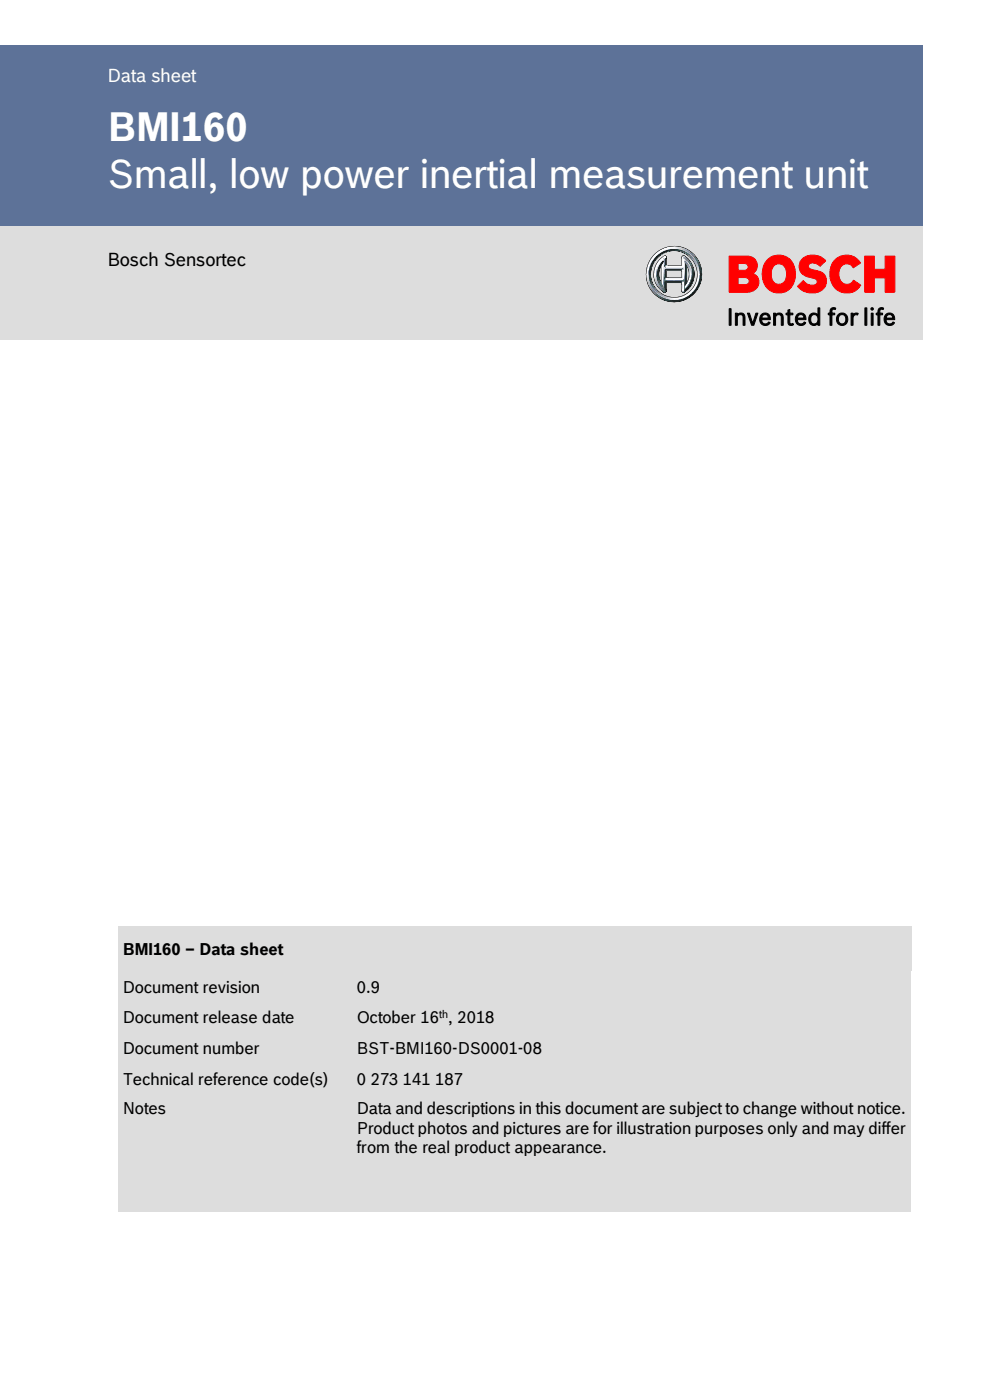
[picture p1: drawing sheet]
<svg xmlns="http://www.w3.org/2000/svg" width="210mm" height="297mm" viewBox="0 0 210 297" stroke-linecap="round" stroke-linejoin="round" font-family="sans-serif">
<defs><g id="words">
<g font-size="8.5" fill="#fff">
<text x="22.8" y="30">BMI160</text>
<text x="22.8" y="39.8">Small, low power inertial measurement unit</text>
</g>
<text font-size="3.9" fill="#fff" x="22.8" y="17.5">Data sheet</text>
<text font-size="3.9" x="22.8" y="56.4">Bosch Sensortec</text>
<g font-size="3.5">
<text x="26" y="202.6">BMI160 – Data sheet</text>
<text x="26" y="210.6">Document revision</text>
<text x="75.7" y="210.6">0.9</text>
<text x="26" y="217.2">Document release date</text>
<text x="75.7" y="217.2">October 16 , 2018</text>
<text x="26" y="223.6">Document number</text>
<text x="75.7" y="223.6">BST-BMI160-DS0001-08</text>
<text x="26" y="230.2">Technical reference code(s)</text>
<text x="75.7" y="230.2">0 273 141 187</text>
<text x="26" y="236.5">Notes</text>
<text x="75.7" y="236.5">Data and descriptions in this document are subject to change without notice.</text>
<text x="75.7" y="240.5">Product photos and pictures are for illustration purposes only and may differ</text>
<text x="75.7" y="244.6">from the real product appearance.</text>
</g>
<text font-size="2.3" x="93.2" y="215.9">th</text>
</g></defs>
<g fill="#5d7298">
<path d="M0 9.6h195.7v4.5h-195.7z" fill-rule="evenodd"/>
<path d="M0 14.1h195.7v33.9h-195.7z" fill-rule="evenodd"/>
</g>
<g fill="#ddd">
<path d="M0 48h195.7v24h-195.7z" fill-rule="evenodd"/>
<path d="M25 196.6h168.3v9.5h-168.3z" fill-rule="evenodd"/>
<path d="M26 199.3h166.3v4.1h-166.3z" fill-rule="evenodd"/>
<path d="M25 196.6h168.3v1h-168.3z" fill-rule="evenodd"/>
<path d="M25 205.1h168.3v1h-168.3z" fill-rule="evenodd"/>
<path d="M25 206.1h49.7v6.5h-49.7z" fill-rule="evenodd"/>
<path d="M26 207.3h47.7v4.1h-47.7z" fill-rule="evenodd"/>
<path d="M74.7 206.1h118.6v6.5h-118.6z" fill-rule="evenodd"/>
<path d="M75.7 207.3h116.6v4.1h-116.6z" fill-rule="evenodd"/>
<path d="M25 206.1h49.7v1h-49.7z" fill-rule="evenodd"/>
<path d="M74.7 206.1h118.6v1h-118.6z" fill-rule="evenodd"/>
<path d="M25 211.6h49.7v1h-49.7z" fill-rule="evenodd"/>
<path d="M74.7 211.6h118.6v1h-118.6z" fill-rule="evenodd"/>
<path d="M25 212.6h49.7v6.5h-49.7z" fill-rule="evenodd"/>
<path d="M26 213.9h47.7v4h-47.7z" fill-rule="evenodd"/>
<path d="M74.7 212.6h118.6v6.5h-118.6z" fill-rule="evenodd"/>
<path d="M75.7 213.9h116.6v4h-116.6z" fill-rule="evenodd"/>
<path d="M25 212.6h49.7v1h-49.7z" fill-rule="evenodd"/>
<path d="M74.7 212.6h118.6v1h-118.6z" fill-rule="evenodd"/>
<path d="M25 218.1h49.7v1h-49.7z" fill-rule="evenodd"/>
<path d="M74.7 218.1h118.6v1h-118.6z" fill-rule="evenodd"/>
<path d="M25 219.1h49.7v6.6h-49.7z" fill-rule="evenodd"/>
<path d="M26 220.4h47.7v4h-47.7z" fill-rule="evenodd"/>
<path d="M74.7 219.1h118.6v6.6h-118.6z" fill-rule="evenodd"/>
<path d="M75.7 220.4h116.6v4h-116.6z" fill-rule="evenodd"/>
<path d="M25 219.1h49.7v1.1h-49.7z" fill-rule="evenodd"/>
<path d="M74.7 219.1h118.6v1.1h-118.6z" fill-rule="evenodd"/>
<path d="M25 224.6h49.7v1h-49.7z" fill-rule="evenodd"/>
<path d="M74.7 224.6h118.6v1h-118.6z" fill-rule="evenodd"/>
<path d="M25 225.6h49.7v6.5h-49.7z" fill-rule="evenodd"/>
<path d="M26 226.9h47.7v4h-47.7z" fill-rule="evenodd"/>
<path d="M74.7 225.6h118.6v6.5h-118.6z" fill-rule="evenodd"/>
<path d="M75.7 226.9h116.6v4h-116.6z" fill-rule="evenodd"/>
<path d="M25 225.6h49.7v1h-49.7z" fill-rule="evenodd"/>
<path d="M74.7 225.6h118.6v1h-118.6z" fill-rule="evenodd"/>
<path d="M25 231.1h49.7v1h-49.7z" fill-rule="evenodd"/>
<path d="M74.7 231.1h118.6v1h-118.6z" fill-rule="evenodd"/>
<path d="M25 232.1h49.7v24.9h-49.7z" fill-rule="evenodd"/>
<path d="M26 233.2h47.7v4h-47.7z" fill-rule="evenodd"/>
<path d="M74.7 232.1h118.6v24.9h-118.6z" fill-rule="evenodd"/>
<path d="M75.7 233.2h116.6v4h-116.6z" fill-rule="evenodd"/>
<path d="M75.7 237.2h116.6v4.1h-116.6z" fill-rule="evenodd"/>
<path d="M75.7 241.3h116.6v4h-116.6z" fill-rule="evenodd"/>
<path d="M75.7 245.3h116.6v4.1h-116.6z" fill-rule="evenodd"/>
<path d="M25 232.1h49.7v1.1h-49.7z" fill-rule="evenodd"/>
<path d="M74.7 232.1h118.6v1.1h-118.6z" fill-rule="evenodd"/>
<path d="M25 255.9h49.7v1.1h-49.7z" fill-rule="evenodd"/>
<path d="M74.7 255.9h118.6v1.1h-118.6z" fill-rule="evenodd"/>
</g>
<g fill="#000" stroke="#000" stroke-width=".21">
<path d="M139.2 54.7v.2z" fill-rule="evenodd"/>
<path d="M139.4 54.6l-.1 .2z" fill-rule="evenodd"/>
<path d="M139.5 54.5l-.1 .2z" fill-rule="evenodd"/>
<path d="M139.5 54.5l-.1 .2z" fill-rule="evenodd"/>
<path d="M139.4 54.5l.3-.1z" fill-rule="evenodd"/>
<path d="M139.6 54.4l.2-.1z" fill-rule="evenodd"/>
<path d="M140 56.6v.2z" fill-rule="evenodd"/>
<path d="M140.1 56.5l-.1 .2z" fill-rule="evenodd"/>
<path d="M140.5 55.8l-.5 .8z" fill-rule="evenodd"/>
<path d="M141.3 57.3v1.7h3.4v-1.7zM141.2 57.3l3.6-.1 .1 1.9-3.6 .1zM140.3 56.2a3.4 3.4 0 0 0 0 3.9zM145.6 56.1v4.1a3.7 3.7 0 0 0 0-4.1zM140.5 55.7v5a3.7 3.7 0 0 1 0-5zM145.5 55.7a3.7 3.7 0 0 1 0 5zM140.1 55.2a4.1 4.1 0 0 0 1.1 6.7l.1-2h3.5l.1 2a4.1 4.1 0 0 0 0-7.4l-.1 2h-3.5l-.1-2h-.2zM140 55.1l.9-.7a.31 .31 0 0 1 .4 .1 .31 .31 0 0 1 0 .4v1.5h3.4v-1.8l.1-.2a2.77 2.77 0 0 1 2.1 2.1 4.2 4.2 0 0 1-2 5.5l-.2-.2v-1.9h-3.4v1.9l-.2 .2a4.2 4.2 0 0 1-1.1-6.9zM138 58.2a5 5 0 0 0 10 0 5 5 0 0 0-10 0zM137.9 58.2a5.1 5.1 0 0 1 10.3 0 5.1 5.1 0 0 1-10.3 0zM137.3 58.2a5.7 5.7 0 0 0 11.4 0 5.7 5.7 0 0 0-11.4 0zM137.1 58.2a5.9 5.9 0 0 1 11.7 0 5.9 5.9 0 0 1-11.7 0z" fill-rule="evenodd"/>
<path d="M145.5 55.8l.1 .3-.1 4.5z" fill-rule="evenodd"/>
<path d="M145.1 61.9l.2-.1z" fill-rule="evenodd"/>
<path d="M145.1 61.8l.8-.5z" fill-rule="evenodd"/>
<path d="M145.8 61.3l.2-.1z" fill-rule="evenodd"/>
<path d="M146.1 61l-.1 .2z" fill-rule="evenodd"/>
<path d="M146.2 60.9l-.1 .2z" fill-rule="evenodd"/>
<path d="M146.7 62.6l.2-.2z" fill-rule="evenodd"/>
<path d="M147 62.3l-.1 .2z" fill-rule="evenodd"/>
<path d="M147.1 62.2l-.1 .2z" fill-rule="evenodd"/>
<path d="M147.1 62.2l-.1 .2z" fill-rule="evenodd"/>
<path d="M147.1 62.2l.2-.1z" fill-rule="evenodd"/>
<path d="M147.4 61.9l-.1 .2z" fill-rule="evenodd"/>
<path d="M154.7 65.5h.4v3.5h-.4z" fill-rule="evenodd"/>
<path d="M156 66.4h.4v.4a.88 .88 0 0 1 1.1-.3 .88 .88 0 0 1 .5 .9v1.6h-.4v-1.6a.61 .61 0 0 0-.6-.6 .61 .61 0 0 0-.6 .7v1.5h-.4z" fill-rule="evenodd"/>
<path d="M158.6 66.4h.4l.7 2.2 .6-2.2h.5l-.9 2.6h-.5z" fill-rule="evenodd"/>
<path d="M161.9 66.9l-.3 .6h1.4l-.3-.6-.4-.2zM161.5 66.8a1.14 1.14 0 0 1 1.4-.3 1.14 1.14 0 0 1 .5 1.3h-1.8a.78 .78 0 0 0 .5 .9 .78 .78 0 0 0 1-.4l.3 .2a1.27 1.27 0 0 1-1.8 .3 1.27 1.27 0 0 1-.3-1.7z" fill-rule="evenodd"/>
<path d="M164.1 66.4h.4v.4a.88 .88 0 0 1 1.1-.3 .88 .88 0 0 1 .6 .9v1.6h-.5v-1.6a.61 .61 0 0 0-.6-.6 .61 .61 0 0 0-.6 .7v1.5h-.4z" fill-rule="evenodd"/>
<path d="M167.1 65.8l.4-.1v.7h.7v.4h-.7v1.6l.2 .3 .5-.1 .1 .3a.71 .71 0 0 1-.7 .1 .71 .71 0 0 1-.5-.6v-1.6h-.4v-.4h.4z" fill-rule="evenodd"/>
<path d="M169.5 66.9l-.4 .6h1.5l-.2-.5-.3-.2zM169 66.8a1.14 1.14 0 0 1 1.4-.3 1.14 1.14 0 0 1 .6 1.3h-1.9a.79 .79 0 0 0 .6 .9 .79 .79 0 0 0 .9-.4l.3 .2a1.26 1.26 0 0 1-1.7 .3 1.26 1.26 0 0 1-.3-1.7z" fill-rule="evenodd"/>
<path d="M172.2 67a.99 .99 0 0 0-.2 1.1 .99 .99 0 0 0 .9 .6 1.01 1.01 0 0 0 .6-1.1 1.01 1.01 0 0 0-1-.8zM172 66.7l.4-.3h.5l.6 .5v-1.6h.4v3.7h-.4v-.4a1.09 1.09 0 0 1-1.3 .4 1.09 1.09 0 0 1-.6-1.3l.1-.6z" fill-rule="evenodd"/>
<path d="M176.4 65.4l.4-.1 .5 .1-.1 .3-.5-.1-.2 .3v.5h.6v.4h-.6v2.2h-.4v-2.2h-.4v-.4h.4v-.6z" fill-rule="evenodd"/>
<path d="M178.2 66.9a.98 .98 0 0 0-.3 1.2 .98 .98 0 0 0 1.2 .5 .98 .98 0 0 0 .3-1.2 .98 .98 0 0 0-1.2-.5zM177.8 66.8a1.26 1.26 0 0 1 1.8 .1 1.26 1.26 0 0 1-.2 1.8 1.26 1.26 0 0 1-1.8-.3l-.1-.3a1.49 1.49 0 0 1 .3-1.3z" fill-rule="evenodd"/>
<path d="M180.5 66.4h.5v.5l.4-.5h.5l.2 .1-.2 .4a.65 .65 0 0 0-.7 0 .65 .65 0 0 0-.2 .7v1.4h-.5z" fill-rule="evenodd"/>
<path d="M183.5 65.3h.4v3.7h-.4z" fill-rule="evenodd"/>
<path d="M184.8 66.4h.4v2.6h-.4zM184.7 65.5a.3 .3 0 0 1 .6 0 .3 .3 0 0 1-.6 0z" fill-rule="evenodd"/>
<path d="M186.5 65.4l.5-.1 .5 .1-.1 .3-.6-.1-.1 .3-.1 .5h.6v.4h-.6v2.2h-.4v-2.2h-.3v-.4h.3l.1-.6z" fill-rule="evenodd"/>
<path d="M188.3 66.9l-.3 .6h1.4l-.3-.6-.4-.2zM187.9 66.8a1.14 1.14 0 0 1 1.3-.3 1.14 1.14 0 0 1 .6 1.3h-1.8a.79 .79 0 0 0 .5 .9 .79 .79 0 0 0 .9-.4l.4 .2a1.26 1.26 0 0 1-1.8 .3 1.26 1.26 0 0 1-.3-1.7z" fill-rule="evenodd"/>
</g>
<g fill="#fff" stroke="#fff" stroke-width=".21">
<path d="M156.5 58.8v1.6h1.5a.83 .83 0 0 0 1-.8 .83 .83 0 0 0-1.1-.8zM156.5 55.9v1.5h1.4a.77 .77 0 0 0 .9-.7 .77 .77 0 0 0-.8-.8zM154.7 54.4h2.4a3.5 3.5 0 0 1 3.2 .9 1.87 1.87 0 0 1-.7 2.7 1.95 1.95 0 0 1 1.4 2 1.95 1.95 0 0 1-1.6 1.8l-4.7 .1z" fill-rule="evenodd"/>
<path d="M164.2 56.3a2.81 2.81 0 0 0 .3 3.9 1.78 1.78 0 0 0 2.4-2 1.75 1.75 0 0 0-.7-1.9 1.75 1.75 0 0 0-2 0zM162.9 55.1a3.5 3.5 0 0 1 4-.5 3.5 3.5 0 0 1 1.8 3.6 3.5 3.5 0 0 1-3.5 3.9 3.5 3.5 0 0 1-3.5-3.9l.3-1.8z" fill-rule="evenodd"/>
<path d="M170.2 55a3.6 3.6 0 0 1 4.9 .3l-1.1 1.1a1.66 1.66 0 0 0-2.5-.3 .96 .96 0 0 0 1.2 1.2l.2 .1a2.3 2.3 0 0 1 2.1 3.4 3.7 3.7 0 0 1-5.8-.1l1.2-1.1a1.84 1.84 0 0 0 3 .4v-.2a1.54 1.54 0 0 0-1.6-1 2.27 2.27 0 0 1-2.1-1.4 2.27 2.27 0 0 1 .5-2.4z" fill-rule="evenodd"/>
<path d="M177.1 55.3a3.3 3.3 0 0 1 5.3 .5l-1.3 .9a1.71 1.71 0 0 0-1.9-.7 1.71 1.71 0 0 0-1.3 1.7 2.03 2.03 0 0 0 2.1 2.7l.7-.4 .4-.5 1.4 1a3.4 3.4 0 0 1-3.9 1.5 3.4 3.4 0 0 1-2.5-3.3 4.4 4.4 0 0 1 1-3.4z" fill-rule="evenodd"/>
<path d="M183.5 54.4h1.9v2.8h2.4v-2.8h2v7.5h-2v-3h-2.4v3h-1.9z" fill-rule="evenodd"/>
<path d="M141.2 57.2v1.8h3.6v-1.8zM140.4 55.9a3.6 3.6 0 0 0 0 4.5zM145.6 55.8v4.7a3.8 3.8 0 0 0 0-4.7zM140 55.1l1.1-.7 .1 2h3.6v-1.8l.1-.2a4.2 4.2 0 0 1 0 7.5l-.1-.1v-1.9h-3.6l-.1 2a4.2 4.2 0 0 1-1.1-6.8zM137.9 58.2a5.1 5.1 0 0 0 10.2 0 5.1 5.1 0 0 0-10.2 0zM137.2 58.2a5.8 5.8 0 0 1 11.6 0 5.8 5.8 0 0 1-11.6 0z" fill-rule="evenodd"/>
<path d="M154.7 65.6h.3v3.4h-.3z" fill-rule="evenodd"/>
<path d="M156 66.5h.4v.4a.85 .85 0 0 1 1-.4 .85 .85 0 0 1 .6 .9v1.6h-.3v-1.6a.71 .71 0 0 0-.9-.6 .71 .71 0 0 0-.4 1v1.2h-.4z" fill-rule="evenodd"/>
<path d="M158.6 66.5h.4l.6 2.2 .8-2.2h.3l-.8 2.5h-.4z" fill-rule="evenodd"/>
<path d="M161.9 66.8l-.3 .7h1.4a.71 .71 0 0 0-.3-.7 .71 .71 0 0 0-.8 0zM161.5 66.8a1.08 1.08 0 0 1 1.3-.2 1.08 1.08 0 0 1 .6 1.2h-1.8a.83 .83 0 0 0 .5 1 .83 .83 0 0 0 1-.4h.1a.77 .77 0 0 1-1.2 .6 1.37 1.37 0 0 1-.5-2.2z" fill-rule="evenodd"/>
<path d="M164.2 66.5h.3v.4a.86 .86 0 0 1 1-.4 .86 .86 0 0 1 .6 .9v1.6h-.3v-1.6a.67 .67 0 0 0-.7-.7 .67 .67 0 0 0-.6 .8v1.5h-.3z" fill-rule="evenodd"/>
<path d="M167.2 65.8h.3v.7h.7v.2l-.7 .1v1.6a.47 .47 0 0 0 .7 .3v.1a.57 .57 0 0 1-.6 .2 .57 .57 0 0 1-.4-.6v-1.6l-.4-.1v-.2h.4z" fill-rule="evenodd"/>
<path d="M169.4 66.8l-.3 .7h1.5a.71 .71 0 0 0-.3-.7 .71 .71 0 0 0-.9 0zM169.1 66.8a1.09 1.09 0 0 1 1.3-.2 1.09 1.09 0 0 1 .5 1.2h-1.8a.83 .83 0 0 0 .5 .9 .83 .83 0 0 0 1.1-.3h.1a.78 .78 0 0 1-1.2 .6 1.37 1.37 0 0 1-.5-2.2z" fill-rule="evenodd"/>
<path d="M172.1 67a1.14 1.14 0 0 0 .6 1.8 1.03 1.03 0 0 0 .9-1.2 1.03 1.03 0 0 0-1.1-.9zM171.9 66.8a1.14 1.14 0 0 1 1.6 .1l.1-1.5h.3v3.6h-.3l-.1-.4a1.06 1.06 0 0 1-1.3 .3 1.06 1.06 0 0 1-.6-1.2z" fill-rule="evenodd"/>
<path d="M176.4 65.5l.4-.2 .4 .1v.2h-.5a.72 .72 0 0 0-.3 .9h.6v.2l-.6 .1v2.2h-.3v-2.2l-.3-.1v-.2h.3l.1-.7z" fill-rule="evenodd"/>
<path d="M178 67a1.02 1.02 0 0 0-.1 1.2 1.02 1.02 0 0 0 1.2 .5 1 1 0 0 0 .3-1.4 1 1 0 0 0-1.4-.3zM177.4 67.7a1.25 1.25 0 0 1 2.5 0 1.25 1.25 0 0 1-2.5 0z" fill-rule="evenodd"/>
<path d="M180.6 66.5h.3l.1 .4a.74 .74 0 0 1 1-.4l-.1 .3a.7 .7 0 0 0-.8 .1 .7 .7 0 0 0-.2 .7v1.4h-.3z" fill-rule="evenodd"/>
<path d="M183.5 65.4h.3v3.6h-.3z" fill-rule="evenodd"/>
<path d="M184.9 66.5h.3v2.5h-.3zM184.8 65.5a.22 .22 0 0 1 .4 0 .22 .22 0 0 1-.4 0z" fill-rule="evenodd"/>
<path d="M186.4 65.6l.4-.2h.6l-.1 .2h-.5l-.2 .2v.7h.6v.2l-.6 .1v2.2h-.3v-2.2l-.4-.1v-.2h.4z" fill-rule="evenodd"/>
<path d="M188.3 66.8l-.3 .7h1.4a.71 .71 0 0 0-.3-.7 .71 .71 0 0 0-.8 0zM187.9 66.8a1.08 1.08 0 0 1 1.3-.2 1.08 1.08 0 0 1 .6 1.2h-1.8a.83 .83 0 0 0 .5 .9 .83 .83 0 0 0 1-.3h.1a.78 .78 0 0 1-1.2 .6 1.35 1.35 0 0 1-.5-2.2z" fill-rule="evenodd"/>
<path d="M139.2 53.9a5.7 5.7 0 0 1 3.8-1.4v.1a5.6 5.6 0 0 0-5.6 5.6h-.1a5.7 5.7 0 0 1 1.9-4.3z" fill-rule="evenodd"/>
<path d="M142.9 52.5h.2v.1h-.2z" fill-rule="evenodd"/>
<path d="M137.3 58.1h.1v.2h-.1z" fill-rule="evenodd"/>
<path d="M142.9 63.3h.2v.2h-.2z" fill-rule="evenodd"/>
<path d="M143 63.3a5.1 5.1 0 0 0 5.2-5.1h.1a5.3 5.3 0 0 1-5.3 5.3z" fill-rule="evenodd"/>
<path d="M148.1 58.1h.2v.2h-.2z" fill-rule="evenodd"/>
<path d="M140.7 55.4v5.6l-.2-.4v-.7v-4.1z" fill-rule="evenodd"/>
<path d="M146.4 58.2h.1a3.8 3.8 0 0 1-1.2 2.8l.4-.7a3.5 3.5 0 0 0 .7-2.1z" fill-rule="evenodd"/>
<path d="M146.4 58.1h.1v.2h-.1z" fill-rule="evenodd"/>
<path d="M141.4 59.1h3.4l.1-1.6h.1v1.5a.47 .47 0 0 1-.7 .3h-2.9z" fill-rule="evenodd"/>
<path d="M144.9 57.4h.1v.1l-.1 .1z" fill-rule="evenodd"/>
<path d="M141.4 59.1h.2v.2h-.2z" fill-rule="evenodd"/>
<path d="M140.1 55.2l.9-.7 .1 .1a3.8 3.8 0 0 0-2.1 3.6h-.1a4.4 4.4 0 0 1 1.2-3z" fill-rule="evenodd"/>
<path d="M141.4 56.5h3.4l.1-1.9 .1-.1 .2 .1v.2l-.2-.2-.1 2h-3.5z" fill-rule="evenodd"/>
<path d="M138.9 58.1h.1v.2z" fill-rule="evenodd"/>
<path d="M141.4 56.5h.2v.1h-.2z" fill-rule="evenodd"/>
<path d="M145 54.5l.2 .3z" fill-rule="evenodd"/>
<path d="M144.9 61.4h.1v.2h-.1z" fill-rule="evenodd"/>
<path d="M140.8 54.6l.4-.1-.3 .2z" fill-rule="evenodd"/>
<path d="M144.9 60.1h.1v1.4h-.1z" fill-rule="evenodd"/>
<path d="M144.9 60h.1v.2h-.1z" fill-rule="evenodd"/>
</g>
<g fill="#585858" stroke="#585858" stroke-width=".21">
<path d="M139.1 53.8a6 6 0 0 1 3.9-1.5v.2a5.7 5.7 0 0 0-5.7 5.7h-.2a6 6 0 0 1 2-4.4z" fill-rule="evenodd"/>
<path d="M142.9 52.3h.2v.2h-.2z" fill-rule="evenodd"/>
<path d="M137.1 58.1h.2v.2h-.2z" fill-rule="evenodd"/>
<path d="M142.9 63.2h.2v.1h-.2z" fill-rule="evenodd"/>
<path d="M148 58.2h.2a5.1 5.1 0 0 1-5.2 5.1v-.1a5 5 0 0 0 5-5z" fill-rule="evenodd"/>
<path d="M148 58.1h.2v.2h-.2z" fill-rule="evenodd"/>
<path d="M140.5 55.8v4.8l-.2-.5v-3.9z" fill-rule="evenodd"/>
<path d="M146.3 58.2h.1a3.6 3.6 0 0 1-.9 2.4l.6-1.5z" fill-rule="evenodd"/>
<path d="M146.3 58.1h.1v.2h-.1z" fill-rule="evenodd"/>
<path d="M141.5 59h3.2v-1.5h.2l-.1 1.6-3.3 .1z" fill-rule="evenodd"/>
<path d="M141.5 59h.2v.2h-.2z" fill-rule="evenodd"/>
<path d="M144.7 57.4h.2v.2h-.2z" fill-rule="evenodd"/>
<path d="M140 55.1l.9-.7h.3l-.1 .1a3.4 3.4 0 0 0-2.1 2.9l-.1 .8h-.2l.4-1.7z" fill-rule="evenodd"/>
<path d="M141.5 56.4h3.2v-1.7h.2l-.1 1.8h-3.3z" fill-rule="evenodd"/>
<path d="M144.7 60.1h.2v1.5h-.2z" fill-rule="evenodd"/>
<path d="M144.7 61.5h.2v.2h-.2z" fill-rule="evenodd"/>
<path d="M138.8 58.1h.1v.2h-.1z" fill-rule="evenodd"/>
<path d="M141.1 54.3l.2 .2-.1 .1-.2-.1z" fill-rule="evenodd"/>
<path d="M144.7 54.6h.2v.2h-.2z" fill-rule="evenodd"/>
<path d="M141.5 56.4h.2v.1h-.2z" fill-rule="evenodd"/>
<path d="M144.7 60.1l.2-.1v.2l-.2 .1z" fill-rule="evenodd"/>
</g>
<g fill="#4b4b4b" stroke="#4b4b4b" stroke-width=".21">
<path d="M137.5 60.3l.2-.1 .1 .2-.2 .1z" fill-rule="evenodd"/>
<path d="M145.2 52.7l.2 .1-.1 .2-.2-.1z" fill-rule="evenodd"/>
<path d="M145.3 52.8h.2l-.1 .2-.2-.1z" fill-rule="evenodd"/>
<path d="M145.3 52.8h.2l-.1 .2-.2-.1z" fill-rule="evenodd"/>
<path d="M137.5 60.2l.1-.1 .1 .2-.1 .1z" fill-rule="evenodd"/>
<path d="M137.5 60.3l.2-.1 .1 .2-.2 .1z" fill-rule="evenodd"/>
<path d="M141.1 62.8h.2l-.1 .2-.2-.1z" fill-rule="evenodd"/>
<path d="M141.1 62.8h.2l-.1 .2-.2-.1z" fill-rule="evenodd"/>
<path d="M147.6 56.2h.1l.1 .2h-.1z" fill-rule="evenodd"/>
<path d="M147.6 56.2h.1l.1 .2h-.1z" fill-rule="evenodd"/>
<path d="M139 59.7l.2-.1v.3h-.1z" fill-rule="evenodd"/>
<path d="M139 59.7l.2-.1v.3h-.1z" fill-rule="evenodd"/>
<path d="M139 59.6h.1l.1 .2h-.1z" fill-rule="evenodd"/>
<path d="M141.1 54.3l.1 .4z" fill-rule="evenodd"/>
<path d="M144.9 54.4h.2v.2l-.2-.1z" fill-rule="evenodd"/>
</g>
<g fill="#494949" stroke="#494949" stroke-width=".21">
<path d="M137.6 60.4l.1-.1 .1 .2-.1 .1z" fill-rule="evenodd"/>
<path d="M145.4 52.8l.2 .1-.1 .1h-.2z" fill-rule="evenodd"/>
<path d="M141.4 59h.2v.2h-.2z" fill-rule="evenodd"/>
<path d="M139 59.8l.2-.1 .1 .2-.2 .1z" fill-rule="evenodd"/>
<path d="M145 54.3l.2 .1v.2l-.2-.1z" fill-rule="evenodd"/>
<path d="M141.4 56.4h.2v.1h-.2z" fill-rule="evenodd"/>
<path d="M144.7 60h.2v.2h-.2z" fill-rule="evenodd"/>
</g>
<g fill="#484848" stroke="#484848" stroke-width=".21">
<path d="M137.6 60.5l.2-.1v.2l-.1 .1z" fill-rule="evenodd"/>
<path d="M140.9 62.7l.2 .1-.1 .1-.2-.1z" fill-rule="evenodd"/>
<path d="M147.5 56.1l.2-.1 .1 .2h-.2z" fill-rule="evenodd"/>
<path d="M146.1 57.2h.2v.2h-.1z" fill-rule="evenodd"/>
<path d="M139.1 59.9l.1-.1 .1 .2h-.1z" fill-rule="evenodd"/>
<path d="M141.1 54.4l.1 .3z" fill-rule="evenodd"/>
<path d="M145.1 54.3l.1 .1v.2l-.2-.1z" fill-rule="evenodd"/>
</g>
<g fill="#474747" stroke="#474747" stroke-width=".21">
<path d="M137.7 60.6l.1-.1 .1 .2-.2 .1z" fill-rule="evenodd"/>
<path d="M145.5 52.9h.2l-.1 .2-.2-.1z" fill-rule="evenodd"/>
<path d="M141.4 59h.2v.2h-.2z" fill-rule="evenodd"/>
<path d="M144.7 57.4l.2-.1v.2l-.2 .1z" fill-rule="evenodd"/>
<path d="M144.7 61.6h.2v.3h-.2z" fill-rule="evenodd"/>
<path d="M139.1 59.9h.2l.1 .2h-.2z" fill-rule="evenodd"/>
<path d="M145.1 54.4l.2 .1-.1 .1-.2-.1z" fill-rule="evenodd"/>
<path d="M145.1 54.4l.2 .1-.1 .1-.2-.1z" fill-rule="evenodd"/>
<path d="M141.4 56.4h.2v.1h-.2z" fill-rule="evenodd"/>
</g>
<g fill="#464646" stroke="#464646" stroke-width=".21">
<path d="M137.7 60.7l.1-.1 .1 .2-.1 .1z" fill-rule="evenodd"/>
<path d="M145.6 52.9l.2 .1-.1 .1-.2-.1z" fill-rule="evenodd"/>
<path d="M140.7 62.6l.2 .1-.1 .1-.2-.1z" fill-rule="evenodd"/>
<path d="M147.4 55.9l.2-.1 .1 .2-.2 .1z" fill-rule="evenodd"/>
<path d="M139.2 60l.1-.1 .1 .2-.1 .1z" fill-rule="evenodd"/>
<path d="M145.1 54.4l.2 .1-.1 .1-.1-.1z" fill-rule="evenodd"/>
</g>
<g fill="#454545" stroke="#454545" stroke-width=".21">
<path d="M137.8 60.8l.1-.1 .1 .2-.2 .1z" fill-rule="evenodd"/>
<path d="M146.1 57.1l.1-.1 .1 .2-.2 .1z" fill-rule="evenodd"/>
<path d="M139.2 60.1l.1-.1 .1 .2-.1 .1z" fill-rule="evenodd"/>
<path d="M141.1 54.4l.1 .4z" fill-rule="evenodd"/>
<path d="M145.2 54.4l.1 .1v.1l-.2-.1z" fill-rule="evenodd"/>
<path d="M144.7 60h.2v.2h-.2z" fill-rule="evenodd"/>
</g>
<g fill="#434343" stroke="#434343" stroke-width=".21">
<path d="M137.8 60.9l.1-.1 .1 .2-.1 .1z" fill-rule="evenodd"/>
<path d="M140.6 62.5l.1 .1v.1h-.2z" fill-rule="evenodd"/>
<path d="M147.4 55.8l.1-.1 .1 .1-.2 .1z" fill-rule="evenodd"/>
<path d="M144.7 57.4l.2-.1v.2l-.2 .1z" fill-rule="evenodd"/>
<path d="M139.2 60.2l.2-.1v.2h-.1z" fill-rule="evenodd"/>
<path d="M141.2 54.4v.4z" fill-rule="evenodd"/>
<path d="M145.2 54.4l.2 .1-.1 .2-.2-.1z" fill-rule="evenodd"/>
</g>
<g fill="#424242" stroke="#424242" stroke-width=".21">
<path d="M137.8 61l.2-.1 .1 .2h-.2z" fill-rule="evenodd"/>
<path d="M145.8 53l.2 .1-.1 .2-.2-.1z" fill-rule="evenodd"/>
<path d="M146.1 57l.1-.1 .1 .2-.2 .1z" fill-rule="evenodd"/>
<path d="M141.4 59h.2v.2h-.2z" fill-rule="evenodd"/>
<path d="M139.3 60.2h.1l.1 .1-.1 .1z" fill-rule="evenodd"/>
<path d="M145.3 54.4l.1 .1-.1 .2-.1-.1z" fill-rule="evenodd"/>
<path d="M141.4 56.4h.2v.1h-.2z" fill-rule="evenodd"/>
</g>
<g fill="#414141" stroke="#414141" stroke-width=".21">
<path d="M137.9 61.1l.1-.1 .1 .1-.1 .1z" fill-rule="evenodd"/>
<path d="M145.9 53.1l.2 .1-.1 .1-.2-.1z" fill-rule="evenodd"/>
<path d="M140.4 62.4l.2 .1-.1 .2-.2-.1z" fill-rule="evenodd"/>
<path d="M147.3 55.6l.1-.1 .1 .2-.1 .1z" fill-rule="evenodd"/>
<path d="M144.7 61.7l.2-.1v.3h-.1z" fill-rule="evenodd"/>
<path d="M139.3 60.3l.1-.1 .1 .2-.1 .1z" fill-rule="evenodd"/>
<path d="M145.3 54.5l.1 .1v.1l-.2-.1z" fill-rule="evenodd"/>
<path d="M145.3 54.5l.2 .1-.1 .1-.2-.1z" fill-rule="evenodd"/>
<path d="M145.3 54.5l.2 .1-.1 .1-.2-.1z" fill-rule="evenodd"/>
<path d="M144.7 60h.2v.2h-.2z" fill-rule="evenodd"/>
</g>
<g fill="#404040" stroke="#404040" stroke-width=".21">
<path d="M137.9 61.1h.2l.1 .1-.1 .1z" fill-rule="evenodd"/>
<path d="M144.7 57.3h.2v.2h-.2z" fill-rule="evenodd"/>
<path d="M139.4 60.4l.1-.1 .1 .2-.1 .1z" fill-rule="evenodd"/>
<path d="M141.2 54.4v.4z" fill-rule="evenodd"/>
</g>
<g fill="#3e3e3e" stroke="#3e3e3e" stroke-width=".21">
<path d="M138 61.2l.1-.1 .1 .2-.1 .1z" fill-rule="evenodd"/>
<path d="M140.2 62.3l.2 .1-.1 .2-.1-.1z" fill-rule="evenodd"/>
<path d="M147.2 55.4h.1l.1 .1-.1 .1z" fill-rule="evenodd"/>
<path d="M144.7 61.7h.2v.2h-.1z" fill-rule="evenodd"/>
<path d="M139.4 60.5l.1-.1 .1 .1-.1 .1z" fill-rule="evenodd"/>
<path d="M145.4 54.5l.2 .2-.1 .1-.2-.1z" fill-rule="evenodd"/>
<path d="M144.7 60l.2-.1v.2l-.2 .1z" fill-rule="evenodd"/>
</g>
<g fill="#3d3d3d" stroke="#3d3d3d" stroke-width=".21">
<path d="M138.1 61.3l.1-.1 .1 .2-.1 .1z" fill-rule="evenodd"/>
<path d="M146.1 53.2l.2 .1-.1 .2-.1-.1z" fill-rule="evenodd"/>
<path d="M138.1 61.3l.1-.1 .1 .2-.1 .1z" fill-rule="evenodd"/>
<path d="M145.9 56.7l.2-.1 .1 .2-.2 .1z" fill-rule="evenodd"/>
<path d="M141.4 59h.2v.2h-.2z" fill-rule="evenodd"/>
<path d="M139.4 60.5l.1-.1 .2 .2-.1 .1z" fill-rule="evenodd"/>
<path d="M139.4 60.5l.1-.1 .2 .2-.1 .1z" fill-rule="evenodd"/>
<path d="M141.2 54.4v.4z" fill-rule="evenodd"/>
<path d="M141.4 56.4h.2v.1h-.2z" fill-rule="evenodd"/>
</g>
<g fill="#0a0a0a" stroke="#0a0a0a" stroke-width=".21">
<path d="M141.1 63.6l.1 .1z" fill-rule="evenodd"/>
<path d="M141.2 63.6l.2 .2z" fill-rule="evenodd"/>
<path d="M148.7 57.6l.1 .2z" fill-rule="evenodd"/>
<path d="M141.1 63.6l.1 .1z" fill-rule="evenodd"/>
<path d="M144.8 53.4l.2 .1z" fill-rule="evenodd"/>
<path d="M145 53.4l.1 .2z" fill-rule="evenodd"/>
<path d="M138.2 60l.2 .2z" fill-rule="evenodd"/>
<path d="M138.2 59.9l.1 .1z" fill-rule="evenodd"/>
<path d="M138.2 60l.2 .2z" fill-rule="evenodd"/>
<path d="M145 53.4l.1 .2z" fill-rule="evenodd"/>
<path d="M139.8 59.4l.2 .1z" fill-rule="evenodd"/>
<path d="M139.8 59.4l.2 .1z" fill-rule="evenodd"/>
<path d="M139.8 59.3l.1 .1z" fill-rule="evenodd"/>
<path d="M140.8 61.7l.3 .2 .1-.3v.3h-.2z" fill-rule="evenodd"/>
<path d="M140.8 61.7l.3 .2 .1-.1v.1h-.2z" fill-rule="evenodd"/>
<path d="M140.8 61.7l.4 .2h-.2z" fill-rule="evenodd"/>
<path d="M141.2 54.7l.1 .2z" fill-rule="evenodd"/>
</g>
<g fill="#090909" stroke="#090909" stroke-width=".21">
<path d="M141.4 63.7l.2 .1z" fill-rule="evenodd"/>
<path d="M141.6 63.7l.1 .2z" fill-rule="evenodd"/>
<path d="M144.5 53.3l.1 .1z" fill-rule="evenodd"/>
<path d="M144.6 53.3l.2 .2z" fill-rule="evenodd"/>
<path d="M138.1 59.5l.1 .2z" fill-rule="evenodd"/>
<path d="M138.1 59.7l.2 .2z" fill-rule="evenodd"/>
<path d="M139.8 59.2l.1 .1z" fill-rule="evenodd"/>
<path d="M139.7 59l.2 .2z" fill-rule="evenodd"/>
<path d="M145 61.9h.2z" fill-rule="evenodd"/>
<path d="M140.7 61.7l.4 .2 .1-.3v.3a.28 .28 0 0 1-.3 .1 .28 .28 0 0 1-.2-.3z" fill-rule="evenodd"/>
<path d="M140.8 61.7l.3 .2 .1-.3v.3a.26 .26 0 0 1-.2 .1 .26 .26 0 0 1-.2-.3z" fill-rule="evenodd"/>
<path d="M140.8 61.7l.3 .2 .1-.3v.3a.26 .26 0 0 1-.2 .1 .26 .26 0 0 1-.2-.3z" fill-rule="evenodd"/>
<path d="M147.1 57.8l.1 .2z" fill-rule="evenodd"/>
<path d="M144.6 59.9h.2l-.1 .3z" fill-rule="evenodd"/>
</g>
<g fill="#080808" stroke="#080808" stroke-width=".21">
<path d="M141.7 63.8l.2 .1z" fill-rule="evenodd"/>
<path d="M141.9 63.8l.2 .1z" fill-rule="evenodd"/>
<path d="M148.7 57.7l.1 .2z" fill-rule="evenodd"/>
<path d="M144.1 53.2l.2 .1z" fill-rule="evenodd"/>
<path d="M144.3 53.2l.1 .1z" fill-rule="evenodd"/>
<path d="M138 59.2l.1 .2z" fill-rule="evenodd"/>
<path d="M138 59.4l.2 .1z" fill-rule="evenodd"/>
<path d="M139.7 58.9l.1 .2z" fill-rule="evenodd"/>
<path d="M139.7 58.8l.1 .2z" fill-rule="evenodd"/>
<path d="M140.8 61.8l.3 .1 .2-.2-.2 .3z" fill-rule="evenodd"/>
<path d="M140.7 61.8l.4 .1 .2-.2-.2 .3z" fill-rule="evenodd"/>
<path d="M140.7 61.8l.4 .1 .1-.3 .1 .1-.2 .3z" fill-rule="evenodd"/>
<path d="M140.7 61.7l.4 .2 .1-.3v.3a.3 .3 0 0 1-.5-.2z" fill-rule="evenodd"/>
<path d="M141.2 54.7l.1 .2z" fill-rule="evenodd"/>
<path d="M147.1 57.9l.1 .2z" fill-rule="evenodd"/>
</g>
<g fill="#070707" stroke="#070707" stroke-width=".21">
<path d="M142.1 63.8l.2 .1z" fill-rule="evenodd"/>
<path d="M142.2 63.9l.2 .1z" fill-rule="evenodd"/>
<path d="M142.4 63.9l.2 .1z" fill-rule="evenodd"/>
<path d="M148.7 57.9l.1 .2z" fill-rule="evenodd"/>
<path d="M143.5 53.1l.2 .1z" fill-rule="evenodd"/>
<path d="M143.7 53.1l.2 .1z" fill-rule="evenodd"/>
<path d="M143.9 53.1l.2 .2z" fill-rule="evenodd"/>
<path d="M137.9 58.6v.3z" fill-rule="evenodd"/>
<path d="M137.9 58.8l.1 .2z" fill-rule="evenodd"/>
<path d="M138 59l.1 .2z" fill-rule="evenodd"/>
<path d="M139.7 58.7l.1 .2z" fill-rule="evenodd"/>
<path d="M139.6 58.6l.2 .2z" fill-rule="evenodd"/>
<path d="M139.6 58.5l.1 .2z" fill-rule="evenodd"/>
<path d="M140.8 61.8l.3 .1 .2-.4-.2 .5z" fill-rule="evenodd"/>
<path d="M140.8 61.8l.3 .1 .2-.3-.2 .4z" fill-rule="evenodd"/>
<path d="M140.8 61.8l.3 .1 .2-.3-.2 .4z" fill-rule="evenodd"/>
</g>
<g fill="#060606" stroke="#060606" stroke-width=".21">
<path d="M142.6 63.9l.2 .1z" fill-rule="evenodd"/>
<path d="M142.8 63.9h.2z" fill-rule="evenodd"/>
<path d="M143.1 53.1h.2z" fill-rule="evenodd"/>
<path d="M143.3 53.1l.2 .1z" fill-rule="evenodd"/>
<path d="M137.9 58.3v.2z" fill-rule="evenodd"/>
<path d="M137.9 58.5l.1 .2z" fill-rule="evenodd"/>
<path d="M139.6 58.3l.1 .3z" fill-rule="evenodd"/>
<path d="M139.6 58.2v.2z" fill-rule="evenodd"/>
<path d="M145 61.9h.2z" fill-rule="evenodd"/>
<path d="M141.2 61.4v.5h-.4v-.1l.4 .1z" fill-rule="evenodd"/>
<path d="M140.9 61.8l.3 .1 .1-.5-.1 .5h-.2z" fill-rule="evenodd"/>
<path d="M140.9 61.8l.3 .1 .1-.4-.1 .4h-.2z" fill-rule="evenodd"/>
<path d="M147.1 58l.1 .2z" fill-rule="evenodd"/>
</g>
<g fill="#050505" stroke="#050505" stroke-width=".21">
<path d="M142.9 63.9l.2 .1z" fill-rule="evenodd"/>
<path d="M148.8 58.1v.2z" fill-rule="evenodd"/>
<path d="M148.8 58.1v.2z" fill-rule="evenodd"/>
<path d="M148.8 58.3v.2z" fill-rule="evenodd"/>
<path d="M148.7 58.5l.1 .2z" fill-rule="evenodd"/>
<path d="M148.7 58.6l.1 .3z" fill-rule="evenodd"/>
<path d="M143.5 63.9l.2 .1z" fill-rule="evenodd"/>
<path d="M143.3 63.9l.2 .1z" fill-rule="evenodd"/>
<path d="M143.1 63.9l.2 .1z" fill-rule="evenodd"/>
<path d="M142.9 63.9l.2 .1z" fill-rule="evenodd"/>
<path d="M142.9 53.1h.2z" fill-rule="evenodd"/>
<path d="M142.5 53.1h.2z" fill-rule="evenodd"/>
<path d="M142.7 53.1h.2z" fill-rule="evenodd"/>
<path d="M142.9 53.1h.2z" fill-rule="evenodd"/>
<path d="M137.9 57.7l.1 .2z" fill-rule="evenodd"/>
<path d="M137.9 57.9l.1 .2z" fill-rule="evenodd"/>
<path d="M137.9 58.1l.1 .2z" fill-rule="evenodd"/>
<path d="M137.9 58.1l.1 .2z" fill-rule="evenodd"/>
<path d="M139.6 57.9l.1 .3z" fill-rule="evenodd"/>
<path d="M139.6 58.1l.1 .2z" fill-rule="evenodd"/>
<path d="M139.6 58.1l.1 .2z" fill-rule="evenodd"/>
<path d="M141.2 57.3l3.5-.1v.3v-.2h-3.4v1.7h.1h-.2z" fill-rule="evenodd"/>
<path d="M141.2 59.9h3.6v.3l-.1-.3h-3.4l-.1 1.8z" fill-rule="evenodd"/>
<path d="M141.2 54.7l.1 1.7h.3v.1l-.4-.1z" fill-rule="evenodd"/>
<path d="M141.2 61.4v.5h-.4v-.1l.4 .1z" fill-rule="evenodd"/>
<path d="M141.2 61.4v.5h-.4v-.1l.4 .1z" fill-rule="evenodd"/>
<path d="M141.2 54.7v.2z" fill-rule="evenodd"/>
<path d="M147.1 58.1l.1 .2z" fill-rule="evenodd"/>
<path d="M147.1 58.1l.1 .2z" fill-rule="evenodd"/>
<path d="M147.1 58.3l.1 .2z" fill-rule="evenodd"/>
<path d="M147.1 58.4l.1 .2z" fill-rule="evenodd"/>
</g>
<g fill="#575757" stroke="#575757" stroke-width=".21">
<path d="M143 52.3h.3v.2h-.3z" fill-rule="evenodd"/>
<path d="M143.2 52.3h.2l-.1 .2h-.2z" fill-rule="evenodd"/>
<path d="M137.1 58.2h.2v.2h-.2z" fill-rule="evenodd"/>
<path d="M137.1 58.3h.2v.2h-.1z" fill-rule="evenodd"/>
<path d="M142.8 63.1l.2 .1-.1 .1h-.2z" fill-rule="evenodd"/>
<path d="M148 57.9h.1l.1 .2h-.2z" fill-rule="evenodd"/>
<path d="M138.7 58.2h.2v.2h-.1z" fill-rule="evenodd"/>
<path d="M138.7 58.2h.2v.2h-.1z" fill-rule="evenodd"/>
<path d="M144.7 54.6h.2v.2h-.2z" fill-rule="evenodd"/>
</g>
<g fill="#565656" stroke="#565656" stroke-width=".21">
<path d="M143.3 52.3h.2v.2h-.2z" fill-rule="evenodd"/>
<path d="M143.4 52.3h.2v.2h-.2z" fill-rule="evenodd"/>
<path d="M137.1 58.4h.2v.2h-.1z" fill-rule="evenodd"/>
<path d="M137.2 58.5h.1v.2h-.1z" fill-rule="evenodd"/>
<path d="M142.6 63.1l.2 .1v.1h-.2z" fill-rule="evenodd"/>
<path d="M148 57.8l.1-.1v.2l-.1 .1z" fill-rule="evenodd"/>
<path d="M141.5 59h.2v.2h-.3z" fill-rule="evenodd"/>
<path d="M138.8 58.4l.1-.1v.3h-.1z" fill-rule="evenodd"/>
<path d="M138.8 58.3h.1v.2h-.1z" fill-rule="evenodd"/>
<path d="M144.7 54.6h.2v.2h-.2z" fill-rule="evenodd"/>
<path d="M144.7 54.6l.2-.1v.3h-.2z" fill-rule="evenodd"/>
<path d="M141.5 56.4h.2v.1h-.3z" fill-rule="evenodd"/>
</g>
<g fill="#555" stroke="#555" stroke-width=".21">
<path d="M144.7 54.5h.2v.2h-.2z"/>
<path d="M143.5 52.3h.2v.2h-.2z" fill-rule="evenodd"/>
<path d="M137.2 58.6h.1v.2h-.1z" fill-rule="evenodd"/>
<path d="M146.3 58l.1-.1v.3h-.1z" fill-rule="evenodd"/>
<path d="M144.7 57.4h.2v.2h-.2z" fill-rule="evenodd"/>
<path d="M144.7 61.5h.2v.2h-.2z" fill-rule="evenodd"/>
<path d="M138.8 58.4h.1l.1 .2h-.2z" fill-rule="evenodd"/>
<path d="M141.1 54.3l.1 .3-.2-.1z" fill-rule="evenodd"/>
</g>
<g fill="#545454" stroke="#545454" stroke-width=".21">
<path d="M143.6 52.3l.2 .1v.1h-.2z" fill-rule="evenodd"/>
<path d="M143.7 52.3l.2 .1v.2l-.2-.1z" fill-rule="evenodd"/>
<path d="M137.2 58.7h.1l.1 .2h-.2z" fill-rule="evenodd"/>
<path d="M137.2 58.8h.1l.1 .2h-.2z" fill-rule="evenodd"/>
<path d="M142.4 63.1h.2v.2h-.2z" fill-rule="evenodd"/>
<path d="M148 57.6l.1-.1v.3h-.1z" fill-rule="evenodd"/>
<path d="M138.8 58.6l.1-.1 .1 .2-.2 .1z" fill-rule="evenodd"/>
<path d="M138.8 58.5h.1l.1 .2h-.2z" fill-rule="evenodd"/>
<path d="M144.7 54.5h.2v.2h-.2z" fill-rule="evenodd"/>
<path d="M144.7 60h.2v.2h-.2z" fill-rule="evenodd"/>
</g>
<g fill="#535353" stroke="#535353" stroke-width=".21">
<path d="M143.8 52.4h.2v.2l-.2-.1z" fill-rule="evenodd"/>
<path d="M143.9 52.4h.2v.2h-.2z" fill-rule="evenodd"/>
<path d="M137.2 58.9h.2v.2h-.2z" fill-rule="evenodd"/>
<path d="M137.2 59h.2v.2h-.2z" fill-rule="evenodd"/>
<path d="M142.2 63.1h.2v.2h-.2z" fill-rule="evenodd"/>
<path d="M147.9 57.4h.2v.2h-.1z" fill-rule="evenodd"/>
<path d="M146.2 57.8h.2v.2h-.1z" fill-rule="evenodd"/>
<path d="M141.5 59h.2v.2h-.3z" fill-rule="evenodd"/>
<path d="M138.8 58.7h.2v.2h-.2z" fill-rule="evenodd"/>
<path d="M138.8 58.6h.1l.1 .2h-.2z" fill-rule="evenodd"/>
<path d="M141.1 54.3l.1 .3-.2-.1z" fill-rule="evenodd"/>
<path d="M144.8 54.4l.2 .1-.1 .2-.2-.1z" fill-rule="evenodd"/>
<path d="M144.7 54.5h.3l-.1 .2z" fill-rule="evenodd"/>
<path d="M141.5 56.4h.2v.1h-.3z" fill-rule="evenodd"/>
</g>
<g fill="#525252" stroke="#525252" stroke-width=".21">
<path d="M144 52.4h.2v.2h-.2z" fill-rule="evenodd"/>
<path d="M137.2 59.1h.2v.2h-.1z" fill-rule="evenodd"/>
<path d="M142.1 63.1h.1v.2l-.2-.1z" fill-rule="evenodd"/>
<path d="M147.9 57.2h.2v.2h-.2z" fill-rule="evenodd"/>
<path d="M144.7 61.6l.2-.1v.3h-.2z" fill-rule="evenodd"/>
<path d="M138.8 58.7h.2v.2l-.2 .1z" fill-rule="evenodd"/>
<path d="M144.8 54.4l.2 .1-.1 .2-.2-.2z" fill-rule="evenodd"/>
</g>
<g fill="#515151" stroke="#515151" stroke-width=".21">
<path d="M144.1 52.4l.2 .1v.1h-.2z" fill-rule="evenodd"/>
<path d="M144.1 52.4l.2 .1v.1h-.2z" fill-rule="evenodd"/>
<path d="M144.3 52.4l.2 .1-.1 .1h-.2z" fill-rule="evenodd"/>
<path d="M137.2 59.2h.2v.2h-.1z" fill-rule="evenodd"/>
<path d="M137.3 59.3h.1l.1 .2h-.2z" fill-rule="evenodd"/>
<path d="M137.2 59.2h.2v.2h-.1z" fill-rule="evenodd"/>
<path d="M141.9 63l.2 .1v.1h-.3z" fill-rule="evenodd"/>
<path d="M147.9 57.1l.1-.1 .1 .2-.2 .1z" fill-rule="evenodd"/>
<path d="M141.5 59h.2l-.1 .2h-.2z" fill-rule="evenodd"/>
<path d="M144.7 57.4h.2v.2h-.2z" fill-rule="evenodd"/>
<path d="M138.8 58.9h.2v.2h-.1z" fill-rule="evenodd"/>
<path d="M138.8 58.8h.2v.2h-.2z" fill-rule="evenodd"/>
<path d="M138.8 58.8h.2v.2h-.2z" fill-rule="evenodd"/>
<path d="M144.9 54.4l.1 .1-.1 .1-.2-.1z" fill-rule="evenodd"/>
<path d="M141.5 56.4h.2l-.1 .1h-.2z" fill-rule="evenodd"/>
</g>
<g fill="#505050" stroke="#505050" stroke-width=".21">
<path d="M144.4 52.5h.1v.2l-.2-.1z" fill-rule="evenodd"/>
<path d="M137.3 59.4h.1l.1 .2h-.2z" fill-rule="evenodd"/>
<path d="M146.2 57.7l.2-.1v.2l-.2 .1z" fill-rule="evenodd"/>
<path d="M138.8 59l.2-.1v.2l-.1 .1z" fill-rule="evenodd"/>
<path d="M141.1 54.3l.1 .4z" fill-rule="evenodd"/>
<path d="M144.9 54.4l.1 .1-.1 .1-.2-.1z" fill-rule="evenodd"/>
<path d="M144.8 54.5l.1-.1 .1 .1-.1 .1z" fill-rule="evenodd"/>
<path d="M144.7 60h.2v.2h-.2z" fill-rule="evenodd"/>
</g>
<g fill="#4f4f4f" stroke="#4f4f4f" stroke-width=".21">
<path d="M144.5 52.5h.1v.2l-.2-.1z" fill-rule="evenodd"/>
<path d="M144.6 52.5l.1 .1v.1h-.2z" fill-rule="evenodd"/>
<path d="M137.3 59.5h.1l.1 .2h-.2z" fill-rule="evenodd"/>
<path d="M137.3 59.6h.2v.2h-.1z" fill-rule="evenodd"/>
<path d="M141.7 63h.2v.2h-.2z" fill-rule="evenodd"/>
<path d="M147.8 56.9l.2-.1v.2l-.1 .1z" fill-rule="evenodd"/>
<path d="M144.7 61.6h.2v.2h-.2z" fill-rule="evenodd"/>
<path d="M138.9 59.1h.1l.1 .2h-.2z" fill-rule="evenodd"/>
<path d="M138.8 59h.2v.2l-.1 .1z" fill-rule="evenodd"/>
<path d="M144.8 54.4l.2-.1 .1 .2-.2 .1z" fill-rule="evenodd"/>
</g>
<g fill="#4e4e4e" stroke="#4e4e4e" stroke-width=".21">
<path d="M144.7 52.5l.2 .1-.1 .2-.2-.1z" fill-rule="evenodd"/>
<path d="M144.8 52.6h.2l-.1 .2-.2-.1z" fill-rule="evenodd"/>
<path d="M137.3 59.7h.2l.1 .2h-.2z" fill-rule="evenodd"/>
<path d="M137.4 59.8h.1l.1 .1-.2 .1z" fill-rule="evenodd"/>
<path d="M141.5 62.9l.2 .1v.2l-.2-.1z" fill-rule="evenodd"/>
<path d="M147.8 56.7h.1l.1 .2h-.2z" fill-rule="evenodd"/>
<path d="M141.4 59h.3l-.1 .2h-.2z" fill-rule="evenodd"/>
<path d="M144.7 57.4h.2v.2h-.2z" fill-rule="evenodd"/>
<path d="M138.9 59.3h.1l.1 .2h-.1z" fill-rule="evenodd"/>
<path d="M138.9 59.2h.1l.1 .2h-.2z" fill-rule="evenodd"/>
<path d="M144.9 54.4l.2 .1-.2 .1z" fill-rule="evenodd"/>
<path d="M141.4 56.4h.3l-.1 .1h-.2z" fill-rule="evenodd"/>
</g>
<g fill="#4d4d4d" stroke="#4d4d4d" stroke-width=".21">
<path d="M144.9 52.6l.2 .1-.1 .1h-.2z" fill-rule="evenodd"/>
<path d="M137.4 59.9h.2v.1l-.1 .1z" fill-rule="evenodd"/>
<path d="M141.4 62.9l.2 .1-.1 .1-.2-.1z" fill-rule="evenodd"/>
<path d="M147.7 56.6l.2-.1v.2l-.1 .1z" fill-rule="evenodd"/>
<path d="M146.2 57.5h.2v.2h-.2z" fill-rule="evenodd"/>
<path d="M144.7 61.6h.2v.2h-.2z" fill-rule="evenodd"/>
<path d="M138.9 59.4l.2-.1v.2l-.1 .1z" fill-rule="evenodd"/>
<path d="M141.1 54.3l.1 .4z" fill-rule="evenodd"/>
<path d="M144.8 54.4l.2-.1 .1 .2-.2 .1z" fill-rule="evenodd"/>
<path d="M144.9 54.4l.1-.1 .1 .2h-.2z" fill-rule="evenodd"/>
<path d="M144.7 60h.2v.2h-.2z" fill-rule="evenodd"/>
</g>
<g fill="#4c4c4c" stroke="#4c4c4c" stroke-width=".21">
<path d="M145 52.6l.2 .1-.1 .2-.2-.1z" fill-rule="evenodd"/>
<path d="M145.1 52.7l.2 .1-.1 .1-.2-.1z" fill-rule="evenodd"/>
<path d="M137.4 60l.2-.1 .1 .2-.2 .1z" fill-rule="evenodd"/>
<path d="M137.5 60.1l.1-.1 .1 .2-.2 .1z" fill-rule="evenodd"/>
<path d="M141.2 62.8l.2 .1v.2l-.2-.1z" fill-rule="evenodd"/>
<path d="M147.7 56.4l.1-.1 .1 .2-.2 .1z" fill-rule="evenodd"/>
<path d="M141.4 59h.3l-.1 .2h-.2z" fill-rule="evenodd"/>
<path d="M139 59.5h.1l.1 .2h-.2z" fill-rule="evenodd"/>
<path d="M138.9 59.5l.2-.1 .1 .2-.2 .1z" fill-rule="evenodd"/>
<path d="M144.9 54.4h.2v.2l-.2-.1z" fill-rule="evenodd"/>
<path d="M141.4 56.4h.3l-.1 .1h-.2z" fill-rule="evenodd"/>
</g>
<g fill="#444" stroke="#444" stroke-width=".21">
<path d="M145.7 53h.2l-.1 .2-.2-.1z" fill-rule="evenodd"/>
<path d="M141.4 59h.2v.2h-.2z" fill-rule="evenodd"/>
<path d="M144.7 61.7l.2-.1v.3h-.2z" fill-rule="evenodd"/>
<path d="M145.2 54.4l.1 .1v.2l-.2-.2z" fill-rule="evenodd"/>
<path d="M145.2 54.4l.2 .1-.1 .2-.2-.2z" fill-rule="evenodd"/>
<path d="M141.4 56.4h.2v.1h-.2z" fill-rule="evenodd"/>
</g>
<g fill="#3f3f3f" stroke="#3f3f3f" stroke-width=".21">
<path d="M146 53.2l.2 .1-.1 .1-.1-.1z" fill-rule="evenodd"/>
<path d="M146 56.8h.1l.1 .2h-.1z" fill-rule="evenodd"/>
<path d="M141.4 59h.2v.2h-.2z" fill-rule="evenodd"/>
<path d="M145.3 54.5l.2 .1-.1 .2-.1-.2z" fill-rule="evenodd"/>
<path d="M141.4 56.4h.2v.1h-.2z" fill-rule="evenodd"/>
</g>
<g fill="#3c3c3c" stroke="#3c3c3c" stroke-width=".21">
<path d="M146.3 53.3l.2 .1-.1 .1-.2-.1z" fill-rule="evenodd"/>
<path d="M138.1 61.4l.1-.1 .2 .2-.2 .1z" fill-rule="evenodd"/>
<path d="M140.1 62.2l.2 .1-.1 .2-.2-.2z" fill-rule="evenodd"/>
<path d="M147.1 55.3l.1-.1 .1 .2h-.1z" fill-rule="evenodd"/>
<path d="M144.7 57.3h.1l.1 .2h-.2z" fill-rule="evenodd"/>
<path d="M144.7 61.8l.2-.1v.2h-.1z" fill-rule="evenodd"/>
<path d="M139.5 60.6l.1-.1 .1 .2-.1 .1z" fill-rule="evenodd"/>
<path d="M145.5 54.6l.1 .1-.1 .1-.1-.1z" fill-rule="evenodd"/>
</g>
<g fill="#3a3a3a" stroke="#3a3a3a" stroke-width=".21">
<path d="M146.4 53.4l.1 .1v.1l-.2-.1z" fill-rule="evenodd"/>
<path d="M138.2 61.6l.2-.1 .1 .2-.1 .1z" fill-rule="evenodd"/>
<path d="M139.9 62.1l.2 .1-.1 .2-.1-.2z" fill-rule="evenodd"/>
<path d="M147 55.1l.1-.1 .1 .2-.1 .1z" fill-rule="evenodd"/>
<path d="M145.9 56.6l.1-.1 .1 .2h-.1z" fill-rule="evenodd"/>
<path d="M145.9 56.6l.1-.1 .1 .2h-.1z" fill-rule="evenodd"/>
<path d="M141.4 59h.2v.2h-.2z" fill-rule="evenodd"/>
<path d="M139.6 60.7l.1-.1 .1 .2-.1 .1z" fill-rule="evenodd"/>
<path d="M141.4 56.4h.2v.1h-.2z" fill-rule="evenodd"/>
<path d="M144.7 59.9h.2v.2l-.2 .1z" fill-rule="evenodd"/>
</g>
<g fill="#383838" stroke="#383838" stroke-width=".21">
<path d="M146.5 53.5l.1 .2-.2-.1z" fill-rule="evenodd"/>
<path d="M138.3 61.7l.1-.1 .2 .2h-.2z" fill-rule="evenodd"/>
<path d="M145.8 56.5l.2-.1 .1 .2h-.2z" fill-rule="evenodd"/>
<path d="M141.4 59h.2l-.1 .2h-.2z" fill-rule="evenodd"/>
<path d="M139.7 60.7l.1 .3-.2-.2z" fill-rule="evenodd"/>
<path d="M141.2 54.4v.4z" fill-rule="evenodd"/>
<path d="M141.4 56.4h.2l-.1 .1h-.2z" fill-rule="evenodd"/>
</g>
<g fill="#373737" stroke="#373737" stroke-width=".21">
<path d="M146.6 53.6l.2 .1-.1 .1-.2-.1z" fill-rule="evenodd"/>
<path d="M138.4 61.8l.1-.1 .1 .1-.1 .1z" fill-rule="evenodd"/>
<path d="M139.8 62l.2 .1-.1 .2z" fill-rule="evenodd"/>
<path d="M146.8 55l.1-.1 .2 .1-.1 .1z" fill-rule="evenodd"/>
<path d="M145.8 56.4l.1-.1 .1 .2h-.1z" fill-rule="evenodd"/>
<path d="M139.7 60.9h.2z" fill-rule="evenodd"/>
<path d="M145.6 54.7l.2 .2-.1 .1-.2-.2z" fill-rule="evenodd"/>
</g>
<g fill="#353535" stroke="#353535" stroke-width=".21">
<path d="M146.7 53.7l.2 .1-.1 .1-.1-.1z" fill-rule="evenodd"/>
<path d="M138.5 61.9h.1l.2 .1-.2 .1z" fill-rule="evenodd"/>
<path d="M139.6 62h.2l-.1 .1z" fill-rule="evenodd"/>
<path d="M146.7 54.9l.1-.1 .2 .1z" fill-rule="evenodd"/>
<path d="M145.7 56.3l.1-.1 .2 .2h-.2z" fill-rule="evenodd"/>
<path d="M141.4 59h.2l-.1 .2h-.2z" fill-rule="evenodd"/>
<path d="M139.8 61l.2 .1z" fill-rule="evenodd"/>
<path d="M141.2 54.5v.3z" fill-rule="evenodd"/>
<path d="M141.4 56.4h.2l-.1 .1h-.2z" fill-rule="evenodd"/>
</g>
<g fill="#333" stroke="#333" stroke-width=".21">
<path d="M146.9 53.8v.2l-.1-.1z" fill-rule="evenodd"/>
<path d="M145.7 56.2l.2 .1-.1 .1z" fill-rule="evenodd"/>
<path d="M141.3 59h.2v.2h-.2z" fill-rule="evenodd"/>
<path d="M144.9 61.7v.3l-.2-.1z" fill-rule="evenodd"/>
<path d="M141.2 54.5v.3z" fill-rule="evenodd"/>
<path d="M145.7 55l.1-.1 .2 .1-.2 .1z" fill-rule="evenodd"/>
<path d="M141.3 56.4h.2v.1h-.2z" fill-rule="evenodd"/>
</g>
<g fill="#323232" stroke="#323232" stroke-width=".21">
<path d="M147 53.9l.1 .1-.1 .1-.1-.1z" fill-rule="evenodd"/>
<path d="M138.7 62.1l.1-.1 .1 .2-.1 .1z" fill-rule="evenodd"/>
<path d="M139.4 61.9l.1-.1 .2 .1-.1 .1z" fill-rule="evenodd"/>
<path d="M146.6 54.7l.1-.1 .2 .2-.1 .1z" fill-rule="evenodd"/>
<path d="M145.6 56.1l.2 .1-.1 .1z" fill-rule="evenodd"/>
<path d="M144.7 57.3h.2l-.2 .3z" fill-rule="evenodd"/>
<path d="M140 61v.3z" fill-rule="evenodd"/>
<path d="M144.7 60h.2l-.2 .2z" fill-rule="evenodd"/>
</g>
<g fill="#303030" stroke="#303030" stroke-width=".21">
<path d="M147 54.1l.1-.1 .1 .2z" fill-rule="evenodd"/>
<path d="M147 54.1l.1-.1 .1 .2z" fill-rule="evenodd"/>
<path d="M138.8 62.3l.1-.1 .2 .1-.1 .1z" fill-rule="evenodd"/>
<path d="M138.8 62.3l.1-.1 .2 .1-.1 .1z" fill-rule="evenodd"/>
<path d="M139.3 61.7l.2 .1-.1 .1z" fill-rule="evenodd"/>
<path d="M139.3 61.7l.2 .1-.1 .1z" fill-rule="evenodd"/>
<path d="M146.5 54.6l.1-.1 .1 .1-.1 .1z" fill-rule="evenodd"/>
<path d="M146.5 54.6l.1-.1 .1 .1-.1 .1z" fill-rule="evenodd"/>
<path d="M145.5 55.8l.2 .2-.1 .1z" fill-rule="evenodd"/>
<path d="M145.6 56l.2 .1-.1 .1z" fill-rule="evenodd"/>
<path d="M141.3 59h.2v.2h-.2z" fill-rule="evenodd"/>
<path d="M144.9 61.7v.3l-.2-.1z" fill-rule="evenodd"/>
<path d="M140 61.2l.2 .1z" fill-rule="evenodd"/>
<path d="M140 61.2l.2 .1z" fill-rule="evenodd"/>
<path d="M141.2 54.5h.1l-.1 .3z" fill-rule="evenodd"/>
<path d="M145.8 55.1l.1-.1 .2 .1-.2 .1z" fill-rule="evenodd"/>
<path d="M145.8 55.1l.1-.1 .2 .1-.2 .1z" fill-rule="evenodd"/>
<path d="M141.3 56.4h.2v.1h-.2z" fill-rule="evenodd"/>
</g>
<g fill="#2e2e2e" stroke="#2e2e2e" stroke-width=".21">
<path d="M140.4 60.5l.1 .1z"/>
<path d="M147.1 54.2l.1-.1 .2 .2-.1 .1z" fill-rule="evenodd"/>
<path d="M139 62.3l.1 .2z" fill-rule="evenodd"/>
<path d="M140.3 60.4l.2 .2z" fill-rule="evenodd"/>
<path d="M141.3 59h.2v.2h-.2z" fill-rule="evenodd"/>
<path d="M141.3 56.4h.2v.1h-.2z" fill-rule="evenodd"/>
</g>
<g fill="#2d2d2d" stroke="#2d2d2d" stroke-width=".21">
<path d="M147.3 54.2l.1 .3-.2-.2z" fill-rule="evenodd"/>
<path d="M140.3 60.3l.2 .1z" fill-rule="evenodd"/>
<path d="M140.2 60.2l.1-.1 .1 .2z" fill-rule="evenodd"/>
<path d="M140.2 60.2l.1-.1 .1 .2z" fill-rule="evenodd"/>
<path d="M144.9 61.7l.1 .3-.2-.1z" fill-rule="evenodd"/>
<path d="M140.1 61.3h.2z" fill-rule="evenodd"/>
<path d="M141.2 54.6l.1-.1-.1 .3z" fill-rule="evenodd"/>
<path d="M146 55.2l.1-.1 .1 .2-.1 .1z" fill-rule="evenodd"/>
</g>
<g fill="#2b2b2b" stroke="#2b2b2b" stroke-width=".21">
<path d="M147.3 54.4l.3 .1-.1 .1z" fill-rule="evenodd"/>
<path d="M139.1 62.4l.1 .2z" fill-rule="evenodd"/>
<path d="M141.3 59h.2v.2h-.2z" fill-rule="evenodd"/>
<path d="M144.7 57.2l.2 .1-.2 .3z" fill-rule="evenodd"/>
<path d="M144.9 61.7l.1 .3-.2-.1z" fill-rule="evenodd"/>
<path d="M141.2 54.6v.2z" fill-rule="evenodd"/>
<path d="M141.3 56.4h.2v.1h-.2z" fill-rule="evenodd"/>
<path d="M144.8 59.9l.1 .2-.2 .1z" fill-rule="evenodd"/>
</g>
<g fill="#292929" stroke="#292929" stroke-width=".21">
<path d="M147.4 54.6l.1-.1 .2 .2h-.1z" fill-rule="evenodd"/>
<path d="M139.3 62.5l.1 .2-.2-.1z" fill-rule="evenodd"/>
<path d="M139.1 61.4l.2 .1z" fill-rule="evenodd"/>
<path d="M146.3 54.3l.1 .2-.2-.1z" fill-rule="evenodd"/>
<path d="M141.3 59h.2v.2l-.2-.1z" fill-rule="evenodd"/>
<path d="M146.2 55.5l.1-.1 .1 .2h-.1z" fill-rule="evenodd"/>
<path d="M141.3 56.4h.2v.1h-.2z" fill-rule="evenodd"/>
</g>
<g fill="#282828" stroke="#282828" stroke-width=".21">
<path d="M147.6 54.7l.2 .1-.1 .1z" fill-rule="evenodd"/>
<path d="M144.7 57.2l.2 .1-.1 .3z" fill-rule="evenodd"/>
<path d="M144.9 61.7l.1 .3-.2-.1z" fill-rule="evenodd"/>
<path d="M141.2 54.6l.1 .2z" fill-rule="evenodd"/>
<path d="M146.2 55.6l.3 .1h-.1z" fill-rule="evenodd"/>
</g>
<g fill="#262626" stroke="#262626" stroke-width=".21">
<path d="M147.7 54.9l.2 .1z" fill-rule="evenodd"/>
<path d="M139.4 62.6l.1 .2z" fill-rule="evenodd"/>
<path d="M138.9 61.3l.3 .1z" fill-rule="evenodd"/>
<path d="M146.2 54.1l.1 .2v.1z" fill-rule="evenodd"/>
<path d="M141.3 59h.2l-.1 .2-.2-.1z" fill-rule="evenodd"/>
<path d="M146.3 55.7l.2 .1z" fill-rule="evenodd"/>
<path d="M141.3 56.4h.2l-.1 .1h-.2z" fill-rule="evenodd"/>
</g>
<g fill="#242424" stroke="#242424" stroke-width=".21">
<path d="M147.8 55l.2 .1z" fill-rule="evenodd"/>
<path d="M139.5 62.7l.1 .2z" fill-rule="evenodd"/>
<path d="M141.3 59h.2l-.1 .2-.1-.1z" fill-rule="evenodd"/>
<path d="M144.7 57.2l.2 .1-.1 .3z" fill-rule="evenodd"/>
<path d="M140.3 61.3l.1 .2z" fill-rule="evenodd"/>
<path d="M141.3 56.4h.2l-.1 .1h-.2z" fill-rule="evenodd"/>
</g>
<g fill="#232323" stroke="#232323" stroke-width=".21">
<path d="M147.9 55.1l.2 .2z" fill-rule="evenodd"/>
<path d="M141.2 54.6l.1 .2z" fill-rule="evenodd"/>
<path d="M146.4 55.8l.2 .1z" fill-rule="evenodd"/>
<path d="M144.7 59.9l.2 .1-.1 .2z" fill-rule="evenodd"/>
</g>
<g fill="#212121" stroke="#212121" stroke-width=".21">
<path d="M147.9 55.3l.2 .1z" fill-rule="evenodd"/>
<path d="M140.1 59.9l.2 .1-.1 .1z" fill-rule="evenodd"/>
<path d="M141.3 59h.2l-.1 .2-.2-.1z" fill-rule="evenodd"/>
<path d="M144.7 57.2l.2 .1-.1 .3z" fill-rule="evenodd"/>
<path d="M140.3 61.4l.1 .2z" fill-rule="evenodd"/>
<path d="M146.5 56l.2 .2z" fill-rule="evenodd"/>
<path d="M141.3 56.4h.2l-.1 .1h-.2z" fill-rule="evenodd"/>
</g>
<g fill="#1f1f1f" stroke="#1f1f1f" stroke-width=".21">
<path d="M148 55.4l.2 .2z" fill-rule="evenodd"/>
<path d="M139.8 62.9l.1 .2z" fill-rule="evenodd"/>
<path d="M138.7 61l.3 .1z" fill-rule="evenodd"/>
<path d="M145.9 53.9l.1 .3z" fill-rule="evenodd"/>
<path d="M141.3 59h.2l-.1 .2-.2-.1z" fill-rule="evenodd"/>
<path d="M144.8 61.6l.2 .4-.2-.1z" fill-rule="evenodd"/>
<path d="M146.6 56.1l.2 .1z" fill-rule="evenodd"/>
<path d="M141.3 56.4h.2l-.1 .1h-.2z" fill-rule="evenodd"/>
</g>
<g fill="#1e1e1e" stroke="#1e1e1e" stroke-width=".21">
<path d="M148.1 55.6l.2 .1z" fill-rule="evenodd"/>
<path d="M144.7 57.2l.2 .1-.1 .3z" fill-rule="evenodd"/>
<path d="M140.4 61.4l.1 .2z" fill-rule="evenodd"/>
<path d="M146.6 56.2l.2 .1z" fill-rule="evenodd"/>
</g>
<g fill="#1c1c1c" stroke="#1c1c1c" stroke-width=".21">
<path d="M148.2 55.7l.2 .2z" fill-rule="evenodd"/>
<path d="M144.9 61.6l.2 .4-.2-.1z" fill-rule="evenodd"/>
<path d="M144.7 59.9l.2 .1-.1 .2z" fill-rule="evenodd"/>
</g>
<g fill="#1a1a1a" stroke="#1a1a1a" stroke-width=".21">
<path d="M148.3 55.9l.1 .1z" fill-rule="evenodd"/>
<path d="M141.2 59h.5l-.3 .2z" fill-rule="evenodd"/>
<path d="M144.7 57.2l.2 .1-.1 .3z" fill-rule="evenodd"/>
<path d="M144.9 61.6l.2 .3h-.2z" fill-rule="evenodd"/>
<path d="M141.2 54.6l.1 .2z" fill-rule="evenodd"/>
<path d="M146.8 56.5l.1 .1z" fill-rule="evenodd"/>
<path d="M141.2 56.4h.5l-.3 .1z" fill-rule="evenodd"/>
</g>
<path d="M148.3 56l.2 .2z" fill-rule="evenodd" fill="#191919" stroke="#191919" stroke-width=".21"/>
<g fill="#171717" stroke="#171717" stroke-width=".21">
<path d="M148.4 56.2l.1 .2z" fill-rule="evenodd"/>
<path d="M144.6 57.2l.2 .1v.3z" fill-rule="evenodd"/>
<path d="M144.9 61.8l.2 .1-.2 .1z" fill-rule="evenodd"/>
<path d="M146.9 56.7l.1 .2z" fill-rule="evenodd"/>
</g>
<g fill="#161616" stroke="#161616" stroke-width=".21">
<path d="M148.5 56.4l.1 .1z" fill-rule="evenodd"/>
<path d="M140.3 63.2l.2 .2z" fill-rule="evenodd"/>
<path d="M139.9 59.7l.2 .1-.1 .1z" fill-rule="evenodd"/>
<path d="M146.9 56.8l.1 .2z" fill-rule="evenodd"/>
</g>
<g fill="#141414" stroke="#141414" stroke-width=".21">
<path d="M148.5 56.5l.1 .2z" fill-rule="evenodd"/>
<path d="M140.5 63.3l.1 .2z" fill-rule="evenodd"/>
<path d="M138.5 60.5l.1 .2z" fill-rule="evenodd"/>
<path d="M145.5 53.7l.1 .2z" fill-rule="evenodd"/>
<path d="M144.9 61.9h.2z" fill-rule="evenodd"/>
<path d="M146.9 56.9l.2 .2z" fill-rule="evenodd"/>
<path d="M144.7 59.9h.2l-.1 .3z" fill-rule="evenodd"/>
</g>
<g fill="#121212" stroke="#121212" stroke-width=".21">
<path d="M148.5 56.7l.2 .2z" fill-rule="evenodd"/>
<path d="M140.6 61.6l.1 .2z" fill-rule="evenodd"/>
<path d="M141.2 54.6l.1 .3z" fill-rule="evenodd"/>
<path d="M147 57.1l.1 .2z" fill-rule="evenodd"/>
</g>
<g fill="#111" stroke="#111" stroke-width=".21">
<path d="M148.6 56.9l.1 .1z" fill-rule="evenodd"/>
<path d="M140.6 63.4l.2 .2z" fill-rule="evenodd"/>
<path d="M138.4 60.4l.2 .1z" fill-rule="evenodd"/>
<path d="M145.3 53.6l.1 .2z" fill-rule="evenodd"/>
<path d="M144.9 61.9h.2z" fill-rule="evenodd"/>
<path d="M144.6 59.9h.2v.3z" fill-rule="evenodd"/>
</g>
<g fill="#0f0f0f" stroke="#0f0f0f" stroke-width=".21">
<path d="M148.6 57l.1 .2z" fill-rule="evenodd"/>
<path d="M140.8 63.5l.1 .1z" fill-rule="evenodd"/>
<path d="M147 57.3l.2 .2z" fill-rule="evenodd"/>
</g>
<g fill="#0d0d0d" stroke="#0d0d0d" stroke-width=".21">
<path d="M148.7 57.2l.1 .2z" fill-rule="evenodd"/>
<path d="M140.9 63.5l.2 .2z" fill-rule="evenodd"/>
<path d="M140.7 61.7l.2 .2z" fill-rule="evenodd"/>
<path d="M140.7 61.7l.2 .2z" fill-rule="evenodd"/>
<path d="M140.7 61.7l.2 .2z" fill-rule="evenodd"/>
<path d="M141.2 54.7l.1 .2z" fill-rule="evenodd"/>
<path d="M147.1 57.4l.1 .2z" fill-rule="evenodd"/>
<path d="M144.6 59.9h.2v.3z" fill-rule="evenodd"/>
</g>
<g fill="#0c0c0c" stroke="#0c0c0c" stroke-width=".21">
<path d="M148.7 57.4l.1 .2z" fill-rule="evenodd"/>
<path d="M140.8 61.7l.2 .3z" fill-rule="evenodd"/>
<path d="M140.8 61.7l.2 .3z" fill-rule="evenodd"/>
<path d="M140.7 61.7l.3 .2z" fill-rule="evenodd"/>
<path d="M147.1 57.6l.1 .2z" fill-rule="evenodd"/>
</g>
<g fill="#040404" stroke="#040404" stroke-width=".21">
<path d="M148.7 58.8l.1 .2z" fill-rule="evenodd"/>
<path d="M148.7 59v.2z" fill-rule="evenodd"/>
<path d="M148.7 59.2l-.1 .2z" fill-rule="evenodd"/>
<path d="M148.6 59.3l.1 .2z" fill-rule="evenodd"/>
<path d="M148.6 59.5v.2z" fill-rule="evenodd"/>
<path d="M144.3 63.8h.2z" fill-rule="evenodd"/>
<path d="M144.2 63.8h.2z" fill-rule="evenodd"/>
<path d="M144 63.8l.2 .1z" fill-rule="evenodd"/>
<path d="M143.8 63.9h.2z" fill-rule="evenodd"/>
<path d="M143.6 63.9h.3z" fill-rule="evenodd"/>
<path d="M141.7 53.2l.3 .1z" fill-rule="evenodd"/>
<path d="M141.9 53.2h.3z" fill-rule="evenodd"/>
<path d="M142.2 53.1h.2z" fill-rule="evenodd"/>
<path d="M142.3 53.1l.3 .1z" fill-rule="evenodd"/>
<path d="M138.1 56.9v.2z" fill-rule="evenodd"/>
<path d="M138 57.1v.2z" fill-rule="evenodd"/>
<path d="M138 57.3l-.1 .2z" fill-rule="evenodd"/>
<path d="M137.9 57.5l.1 .2z" fill-rule="evenodd"/>
<path d="M139.7 57.6v.3z" fill-rule="evenodd"/>
<path d="M139.7 57.8v.2z" fill-rule="evenodd"/>
<path d="M147.1 58.6l.1 .2z" fill-rule="evenodd"/>
<path d="M147.1 58.7v.3z" fill-rule="evenodd"/>
<path d="M147.1 58.9v.2z" fill-rule="evenodd"/>
<path d="M147 59l.1 .3z" fill-rule="evenodd"/>
</g>
<g fill="#030303" stroke="#030303" stroke-width=".21">
<path d="M148.6 59.7v.2z" fill-rule="evenodd"/>
<path d="M148.5 59.9v.2z" fill-rule="evenodd"/>
<path d="M148.5 60v.2z" fill-rule="evenodd"/>
<path d="M148.4 60.2v.2z" fill-rule="evenodd"/>
<path d="M148.3 60.3l-.1 .2z" fill-rule="evenodd"/>
<path d="M145.2 63.5h.2z" fill-rule="evenodd"/>
<path d="M145 63.6l.2-.1z" fill-rule="evenodd"/>
<path d="M144.8 63.6h.2z" fill-rule="evenodd"/>
<path d="M144.7 63.7h.2z" fill-rule="evenodd"/>
<path d="M144.5 63.7h.2z" fill-rule="evenodd"/>
<path d="M140.9 53.5h.2z" fill-rule="evenodd"/>
<path d="M141 53.5h.3z" fill-rule="evenodd"/>
<path d="M141.2 53.4h.2z" fill-rule="evenodd"/>
<path d="M141.4 53.3h.2z" fill-rule="evenodd"/>
<path d="M141.6 53.3h.2z" fill-rule="evenodd"/>
<path d="M140.9 53.5h.2z" fill-rule="evenodd"/>
<path d="M138.4 56v.2z" fill-rule="evenodd"/>
<path d="M138.4 56v.2z" fill-rule="evenodd"/>
<path d="M138.3 56.2v.2z" fill-rule="evenodd"/>
<path d="M138.2 56.4v.2z" fill-rule="evenodd"/>
<path d="M138.2 56.6v.2z" fill-rule="evenodd"/>
<path d="M138.1 56.7v.2z" fill-rule="evenodd"/>
<path d="M139.7 57.3l.1 .3z" fill-rule="evenodd"/>
<path d="M139.7 57.5v.2z" fill-rule="evenodd"/>
<path d="M145 61.9l.3-.1z" fill-rule="evenodd"/>
<path d="M147 59.2v.2z" fill-rule="evenodd"/>
<path d="M147 59.4v.2z" fill-rule="evenodd"/>
<path d="M146.9 59.5v.2z" fill-rule="evenodd"/>
<path d="M146.9 59.7v.2z" fill-rule="evenodd"/>
</g>
<g fill="#020202" stroke="#020202" stroke-width=".21">
<path d="M148.3 60.5l-.1 .2z" fill-rule="evenodd"/>
<path d="M148.2 60.7v.2z" fill-rule="evenodd"/>
<path d="M148.1 60.8v.2z" fill-rule="evenodd"/>
<path d="M148 61v.2z" fill-rule="evenodd"/>
<path d="M147.9 61.1v.2z" fill-rule="evenodd"/>
<path d="M145.9 63.1h.2z" fill-rule="evenodd"/>
<path d="M145.8 63.2h.2z" fill-rule="evenodd"/>
<path d="M145.6 63.3h.2z" fill-rule="evenodd"/>
<path d="M145.5 63.4h.2z" fill-rule="evenodd"/>
<path d="M145.3 63.4h.2z" fill-rule="evenodd"/>
<path d="M140.3 53.9l.2-.1z" fill-rule="evenodd"/>
<path d="M140.4 53.8h.2z" fill-rule="evenodd"/>
<path d="M140.5 53.7h.3z" fill-rule="evenodd"/>
<path d="M140.7 53.6h.2z" fill-rule="evenodd"/>
<path d="M138.7 55.4l-.1 .2z" fill-rule="evenodd"/>
<path d="M138.6 55.6v.2z" fill-rule="evenodd"/>
<path d="M138.5 55.7v.2z" fill-rule="evenodd"/>
<path d="M138.5 55.8l-.1 .3z" fill-rule="evenodd"/>
<path d="M139.8 57v.3z" fill-rule="evenodd"/>
<path d="M139.8 57.2v.2z" fill-rule="evenodd"/>
<path d="M146.8 59.8v.2z" fill-rule="evenodd"/>
<path d="M146.8 60l-.1 .2z" fill-rule="evenodd"/>
<path d="M146.7 60.1v.2z" fill-rule="evenodd"/>
<path d="M146.6 60.3v.2z" fill-rule="evenodd"/>
</g>
<g fill="#010101" stroke="#010101" stroke-width=".21">
<path d="M147.9 61.3l-.1 .2z" fill-rule="evenodd"/>
<path d="M147.8 61.4l-.1 .2z" fill-rule="evenodd"/>
<path d="M147.7 61.5l-.2 .2z" fill-rule="evenodd"/>
<path d="M147.6 61.7l-.1 .2z" fill-rule="evenodd"/>
<path d="M147.5 61.8l-.1 .2z" fill-rule="evenodd"/>
<path d="M146.6 62.6h.2z" fill-rule="evenodd"/>
<path d="M146.5 62.8l.2-.1z" fill-rule="evenodd"/>
<path d="M146.3 62.9l.2-.1z" fill-rule="evenodd"/>
<path d="M146.2 63l.2-.1z" fill-rule="evenodd"/>
<path d="M146.1 63.1l.2-.1z" fill-rule="evenodd"/>
<path d="M139.7 54.3l.2-.1z" fill-rule="evenodd"/>
<path d="M139.8 54.2l.3-.1z" fill-rule="evenodd"/>
<path d="M140 54.1l.2-.1z" fill-rule="evenodd"/>
<path d="M140.1 54l.2-.1z" fill-rule="evenodd"/>
<path d="M139.1 54.9l-.1 .2z" fill-rule="evenodd"/>
<path d="M139 55v.2z" fill-rule="evenodd"/>
<path d="M138.9 55.1v.2z" fill-rule="evenodd"/>
<path d="M138.8 55.3v.2z" fill-rule="evenodd"/>
<path d="M139.9 56.8v.2z" fill-rule="evenodd"/>
<path d="M139.9 56.9v.2z" fill-rule="evenodd"/>
<path d="M146.5 60.4v.2z" fill-rule="evenodd"/>
<path d="M146.5 60.5l-.1 .2z" fill-rule="evenodd"/>
<path d="M146.4 60.7l-.1 .2z" fill-rule="evenodd"/>
<path d="M146.3 60.8l-.1 .2z" fill-rule="evenodd"/>
</g>
<g fill="#222" stroke="#222" stroke-width=".21">
<path d="M139.6 62.8l.2 .2z" fill-rule="evenodd"/>
<path d="M138.8 61.2l.2 .1z" fill-rule="evenodd"/>
<path d="M146 54l.2 .2-.1 .1z" fill-rule="evenodd"/>
<path d="M144.8 61.6l.2 .4-.2-.1z" fill-rule="evenodd"/>
<path d="M146.5 55.9h.1l.1 .2z" fill-rule="evenodd"/>
</g>
<g fill="#1d1d1d" stroke="#1d1d1d" stroke-width=".21">
<path d="M139.9 63l.1 .2z" fill-rule="evenodd"/>
<path d="M141.3 59h.3l-.2 .2-.2-.1z" fill-rule="evenodd"/>
<path d="M141.2 54.6l.1 .2z" fill-rule="evenodd"/>
<path d="M146.7 56.3l.2 .2z" fill-rule="evenodd"/>
<path d="M141.3 56.4h.3l-.2 .1h-.2z" fill-rule="evenodd"/>
</g>
<g fill="#1b1b1b" stroke="#1b1b1b" stroke-width=".21">
<path d="M140.1 63.1l.1 .2z" fill-rule="evenodd"/>
<path d="M138.6 60.9l.3 .1z" fill-rule="evenodd"/>
<path d="M145.8 53.8l.1 .3z" fill-rule="evenodd"/>
<path d="M140 59.8l.2 .1-.1 .1z" fill-rule="evenodd"/>
<path d="M140.5 61.5l.1 .2z" fill-rule="evenodd"/>
<path d="M146.7 56.4l.2 .2z" fill-rule="evenodd"/>
</g>
<g fill="#181818" stroke="#181818" stroke-width=".21">
<path d="M140.2 63.2l.1 .2z" fill-rule="evenodd"/>
<path d="M138.5 60.7l.2 .1z" fill-rule="evenodd"/>
<path d="M145.6 53.8l.1 .2z" fill-rule="evenodd"/>
<path d="M141.2 59l.5 .1-.4 .1z" fill-rule="evenodd"/>
<path d="M140.5 61.5l.1 .2z" fill-rule="evenodd"/>
<path d="M141.2 54.6l.1 .2z" fill-rule="evenodd"/>
<path d="M146.8 56.6l.2 .1z" fill-rule="evenodd"/>
<path d="M141.2 56.4h.5l-.4 .1z" fill-rule="evenodd"/>
<path d="M144.7 59.9h.2l-.1 .3z" fill-rule="evenodd"/>
</g>
<g fill="#3b3b3b" stroke="#3b3b3b" stroke-width=".21">
<path d="M138.2 61.5l.1-.1 .1 .2-.1 .1z" fill-rule="evenodd"/>
<path d="M139.5 60.7l.1-.1 .2 .1-.1 .1z" fill-rule="evenodd"/>
<path d="M141.2 54.4v.4z" fill-rule="evenodd"/>
<path d="M145.5 54.6l.2 .2-.1 .1-.2-.1z" fill-rule="evenodd"/>
</g>
<g fill="#363636" stroke="#363636" stroke-width=".21">
<path d="M138.5 61.9l.1-.1 .1 .1-.1 .1z" fill-rule="evenodd"/>
<path d="M144.7 57.3h.1l.1 .2h-.2z" fill-rule="evenodd"/>
<path d="M144.7 61.8l.2-.1v.2z" fill-rule="evenodd"/>
<path d="M139.7 60.9l.1-.1 .2 .2z" fill-rule="evenodd"/>
<path d="M145.7 54.8l.1 .1-.1 .1-.1-.1z" fill-rule="evenodd"/>
<path d="M144.7 59.9h.1l.1 .2-.2 .1z" fill-rule="evenodd"/>
</g>
<g fill="#343434" stroke="#343434" stroke-width=".21">
<path d="M138.6 62l.1-.1 .1 .2z" fill-rule="evenodd"/>
<path d="M139.8 61.1h.3z" fill-rule="evenodd"/>
<path d="M145.7 54.8l.2 .2-.1 .1-.1-.1z" fill-rule="evenodd"/>
</g>
<g fill="#313131" stroke="#313131" stroke-width=".21">
<path d="M138.9 62.1l.1 .1-.1 .1-.2-.1z" fill-rule="evenodd"/>
<path d="M140 61.1l.1 .2z" fill-rule="evenodd"/>
<path d="M145.8 54.9l.2 .2-.1 .1-.2-.2z" fill-rule="evenodd"/>
</g>
<g fill="#0e0e0e" stroke="#0e0e0e" stroke-width=".21">
<path d="M138.3 60.2l.2 .1z" fill-rule="evenodd"/>
<path d="M145.1 53.5l.2 .2z" fill-rule="evenodd"/>
<path d="M141.2 58.9l.5 .1-.1 .2-.4-.1z" fill-rule="evenodd"/>
<path d="M145 61.9h.2z" fill-rule="evenodd"/>
<path d="M140.7 61.7l.2 .2z" fill-rule="evenodd"/>
<path d="M140.7 61.7l.1 .2z" fill-rule="evenodd"/>
<path d="M140.7 61.6l.1 .3z" fill-rule="evenodd"/>
<path d="M140.6 61.6l.2 .3z" fill-rule="evenodd"/>
<path d="M140.6 61.6l.2 .3z" fill-rule="evenodd"/>
<path d="M141.2 56.3l.5 .1-.1 .1h-.4z" fill-rule="evenodd"/>
</g>
<g fill="#2c2c2c" stroke="#2c2c2c" stroke-width=".21">
<path d="M139.3 61.5l.1 .2h-.1z" fill-rule="evenodd"/>
<path d="M146.4 54.4l.2 .1-.1 .1z" fill-rule="evenodd"/>
<path d="M146 55.3l.1-.1 .2 .2-.2 .1z" fill-rule="evenodd"/>
</g>
<g fill="#2f2f2f" stroke="#2f2f2f" stroke-width=".21">
<path d="M144.8 57.2l.1 .2-.2 .2z" fill-rule="evenodd"/>
<path d="M145.9 55.2l.1-.1 .1 .1-.1 .1z" fill-rule="evenodd"/>
<path d="M144.7 59.9l.2 .1-.2 .2z" fill-rule="evenodd"/>
</g>
<g fill="#272727" stroke="#272727" stroke-width=".21">
<path d="M140.1 60.1l.1-.1 .1 .2z" fill-rule="evenodd"/>
<path d="M140.2 61.3l.1 .2z" fill-rule="evenodd"/>
<path d="M144.7 59.9l.2 .1-.2 .2z" fill-rule="evenodd"/>
</g>
<g fill="#101010" stroke="#101010" stroke-width=".21">
<path d="M139.9 59.5l.2 .2z" fill-rule="evenodd"/>
<path d="M141.2 58.9l.5 .1-.1 .2-.3-.1z" fill-rule="evenodd"/>
<path d="M144.6 57.2l.2 .1-.1 .3z" fill-rule="evenodd"/>
<path d="M141.2 54.7v.2z" fill-rule="evenodd"/>
<path d="M147 57.2l.1 .2z" fill-rule="evenodd"/>
<path d="M141.2 56.3l.5 .1-.1 .1h-.4z" fill-rule="evenodd"/>
</g>
<g fill="#4a4a4a" stroke="#4a4a4a" stroke-width=".21">
<path d="M146.2 57.4l.1-.1 .1 .2-.2 .1z" fill-rule="evenodd"/>
<path d="M144.7 57.4h.2v.2h-.2z" fill-rule="evenodd"/>
<path d="M144.7 61.6h.2v.2h-.2z" fill-rule="evenodd"/>
<path d="M145 54.3l.2 .1v.2l-.3-.1z" fill-rule="evenodd"/>
<path d="M145 54.3l.2 .1v.2l-.2-.1z" fill-rule="evenodd"/>
</g>
<g fill="#0b0b0b" stroke="#0b0b0b" stroke-width=".21">
<path d="M141.2 58.9l.5 .1-.1 .2-.4-.1z" fill-rule="evenodd"/>
<path d="M145 61.9h.2z" fill-rule="evenodd"/>
<path d="M140.8 61.7l.3 .2z" fill-rule="evenodd"/>
<path d="M140.8 61.7l.3 .3z" fill-rule="evenodd"/>
<path d="M140.8 61.7l.3 .3z" fill-rule="evenodd"/>
<path d="M140.8 61.7l.3 .3z" fill-rule="evenodd"/>
<path d="M147.1 57.7l.1 .2z" fill-rule="evenodd"/>
<path d="M141.2 56.3l.5 .1-.1 .1h-.4z" fill-rule="evenodd"/>
</g>
<g fill="#131313" stroke="#131313" stroke-width=".21">
<path d="M141.2 59h.4v.2l-.3-.1z" fill-rule="evenodd"/>
<path d="M144.6 57.2l.2 .1v.3z" fill-rule="evenodd"/>
<path d="M147 57v.2z" fill-rule="evenodd"/>
<path d="M141.2 56.3l.5 .1-.1 .1h-.3z" fill-rule="evenodd"/>
</g>
<g fill="#151515" stroke="#151515" stroke-width=".21">
<path d="M141.2 59h.4l.1 .1-.4 .1z" fill-rule="evenodd"/>
<path d="M140.5 61.6l.2 .2z" fill-rule="evenodd"/>
<path d="M141.2 54.6l.1 .2z" fill-rule="evenodd"/>
<path d="M141.2 56.4h.4l.1 .1h-.4z" fill-rule="evenodd"/>
</g>
<g fill="#393939" stroke="#393939" stroke-width=".21">
<path d="M144.7 57.3h.1l.1 .2h-.2z" fill-rule="evenodd"/>
<path d="M144.7 61.8l.2-.1v.2h-.1z" fill-rule="evenodd"/>
<path d="M145.6 54.7l.1 .1-.1 .1-.1-.1z" fill-rule="evenodd"/>
</g>
<g fill="#252525" stroke="#252525" stroke-width=".21">
<path d="M144.9 61.6l.1 .4-.2-.1z" fill-rule="evenodd"/>
<path d="M141.2 54.6l.1 .2z" fill-rule="evenodd"/>
<path d="M146.4 55.8h.2z" fill-rule="evenodd"/>
</g>
<g fill="#2a2a2a" stroke="#2a2a2a" stroke-width=".21">
<path d="M140.2 61.2l.1 .2z" fill-rule="evenodd"/>
<path d="M146.1 55.4l.1-.1 .1 .2z" fill-rule="evenodd"/>
</g>
<g fill="#202020" stroke="#202020" stroke-width=".21">
<path d="M141.2 54.6l.1 .2z" fill-rule="evenodd"/>
<path d="M144.7 59.9l.2 .1-.1 .2z" fill-rule="evenodd"/>
</g>
<g fill="#dae0e0" stroke="#dae0e0" stroke-width=".21">
<path d="M141.2 57.3v1.8l3.5 .1 .2-.2v-1.6l-.2-.2zM145.4 55.6v5.2a3.7 3.7 0 0 0 0-5.2zM140.6 55.6a3.7 3.7 0 0 0 0 5.2zM140.2 55.2l.9-.6v1.8l.2 .2h3.4l.2-.2v-1.8a4.1 4.1 0 0 1 0 7.2v-1.8l-.2-.2-3.5 .1-.1 1.9a4.1 4.1 0 0 1-.9-6.6zM137.9 58.2a5.2 5.2 0 0 0 10.3 0 5.2 5.2 0 0 0-10.3 0zM137.4 58.2a5.7 5.7 0 0 1 11.3 0 5.7 5.7 0 0 1-11.3 0z" fill-rule="evenodd"/>
<path d="M141.2 57.3v1.8l3.5 .1 .2-.2v-1.6l-.2-.2zM145.4 55.6v5.2a3.7 3.7 0 0 0 0-5.2zM140.6 55.6a3.7 3.7 0 0 0 0 5.2zM140.2 55.2l.9-.6v1.8l.2 .2h3.4l.2-.2v-1.8a4.1 4.1 0 0 1 0 7.2v-1.8l-.2-.2-3.5 .1-.1 1.9a4.1 4.1 0 0 1-.9-6.6zM139 54.2a5.6 5.6 0 0 1 8.1 .1 5.6 5.6 0 0 1-.3 8.1l-1.5 .4a5.2 5.2 0 0 0 1.8-7.9 5.2 5.2 0 0 0-8.1 0 5.2 5.2 0 0 0 1.7 7.9l-.5-.1a2.64 2.64 0 0 1-2.2-1.8 5.7 5.7 0 0 1 1-6.7z" fill-rule="evenodd"/>
<path d="M141.2 57.3v1.8l3.5 .1 .2-.2v-1.6l-.2-.2zM145.4 55.6v5.2a3.7 3.7 0 0 0 0-5.2zM140.6 55.6a3.7 3.7 0 0 0 0 5.2zM140.2 55.2l.9-.6v1.8l.2 .2h3.4l.2-.2v-1.8a4.1 4.1 0 0 1 0 7.2v-1.8l-.2-.2-3.5 .1-.1 1.9a4.1 4.1 0 0 1-.9-6.6zM139 54.2a5.6 5.6 0 0 1 8.1 0 5.6 5.6 0 0 1-.4 8.1l-1.2 .4a5.2 5.2 0 0 0 1.5-7.8 5.2 5.2 0 0 0-8 0 5.2 5.2 0 0 0 1.5 7.8 3.1 3.1 0 0 1-2.7-2.3 5.7 5.7 0 0 1 1.2-6.2z" fill-rule="evenodd"/>
<path d="M141.2 57.3v1.8l3.5 .1 .2-.2v-1.6l-.2-.2zM145.4 55.6v5.2a3.7 3.7 0 0 0 0-5.2zM140.6 55.6a3.7 3.7 0 0 0 0 5.2zM140.2 55.2l.9-.6v1.8l.2 .2h3.4l.2-.2v-1.8a4.1 4.1 0 0 1 0 7.2v-1.8l-.2-.2-3.5 .1-.1 1.9a4.1 4.1 0 0 1-.9-6.6zM139 54.2a5.7 5.7 0 0 1 8-.1 5.7 5.7 0 0 1 .2 8l-1.5 .5a5.2 5.2 0 0 0 1.3-7.8 5.2 5.2 0 0 0-7.9 0 5.2 5.2 0 0 0 1.3 7.8 2.96 2.96 0 0 1-2.6-2.2 5.7 5.7 0 0 1 1.2-6.2z" fill-rule="evenodd"/>
<path d="M145.1 54.5l.2 .3z" fill-rule="evenodd"/>
<path d="M144.9 61.4h.1v.2l-.1 .1z" fill-rule="evenodd"/>
</g>
<path d="M141.2 57.3v1.8l3.5 .1 .2-.2v-1.6l-.2-.2zM145.4 55.6v5.2a3.7 3.7 0 0 0 0-5.2zM140.6 55.6a3.7 3.7 0 0 0 0 5.2zM140.2 55.2l.9-.6v1.8l.2 .2h3.4l.2-.2v-1.8a4.1 4.1 0 0 1 0 7.2v-1.8l-.2-.2-3.5 .1-.1 1.9a4.1 4.1 0 0 1-.9-6.6zM139 54.2a5.6 5.6 0 0 1 7.8-.3 5.6 5.6 0 0 1 .6 7.8l-1 .5a5.2 5.2 0 0 0 .4-7.6 5.2 5.2 0 0 0-7.5 0 5.2 5.2 0 0 0 .4 7.6 2.94 2.94 0 0 1-2.2-2.9 5.7 5.7 0 0 1 1.5-5.1z" fill-rule="evenodd" fill="#c1cece" stroke="#c1cece" stroke-width=".21"/>
<path d="M141.2 57.3v1.8l3.5 .1 .2-.2v-1.6l-.2-.2zM145.4 55.6v5.2a3.7 3.7 0 0 0 0-5.2zM140.6 55.6a3.7 3.7 0 0 0 0 5.2zM140.2 55.2l.9-.6v1.8l.2 .2h3.4l.2-.2v-1.8a4.1 4.1 0 0 1 0 7.2v-1.8l-.2-.2-3.5 .1-.1 1.9a4.1 4.1 0 0 1-.9-6.6zM139 54.2a5.7 5.7 0 0 1 7.5-.5 5.7 5.7 0 0 1 1.4 7.4l-1 .6a5.2 5.2 0 0 0-.3-7.2 5.2 5.2 0 0 0-7.2 0 5.2 5.2 0 0 0-.2 7.2 2.38 2.38 0 0 1-1.7-2.4 5.7 5.7 0 0 1 1.5-5.1z" fill-rule="evenodd" fill="#a9bcbc" stroke="#a9bcbc" stroke-width=".21"/>
<path d="M141.2 57.3v1.8l3.5 .1 .2-.2v-1.6l-.2-.2zM145.4 55.6v5.2a3.7 3.7 0 0 0 0-5.2zM140.6 55.6a3.7 3.7 0 0 0 0 5.2zM140.2 55.2l.9-.6v1.8l.2 .2h3.4l.2-.2v-1.8a4.1 4.1 0 0 1 0 7.2v-1.8l-.2-.2-3.5 .1-.1 1.9a4.1 4.1 0 0 1-.9-6.6zM139 54.2a5.7 5.7 0 0 1 7.3-.6 5.7 5.7 0 0 1 1.8 7l-.8 .6a5.2 5.2 0 0 0-4.3-8.2 5.2 5.2 0 0 0-4.2 8.2 2.29 2.29 0 0 1-1.4-2.4 5.7 5.7 0 0 1 1.6-4.6z" fill-rule="evenodd" fill="#93abab" stroke="#93abab" stroke-width=".21"/>
<path d="M141.2 57.3v1.8l3.5 .1 .2-.2v-1.6l-.2-.2zM145.4 55.6v5.2a3.7 3.7 0 0 0 0-5.2zM140.6 55.6a3.7 3.7 0 0 0 0 5.2zM140.2 55.2l.9-.6v1.8l.2 .2h3.4l.2-.2v-1.8a4.1 4.1 0 0 1 0 7.2v-1.8l-.2-.2-3.5 .1-.1 1.9a4.1 4.1 0 0 1-.9-6.6zM139 54.2a5.7 5.7 0 0 1 7.1-.8 5.7 5.7 0 0 1 2.2 6.8l-.8 .5a5.2 5.2 0 0 0-4.5-7.7 5.2 5.2 0 0 0-4.5 7.7 2.26 2.26 0 0 1-1.1-2.5l.2-1.7a5.7 5.7 0 0 1 1.4-2.3z" fill-rule="evenodd" fill="#7e9c9c" stroke="#7e9c9c" stroke-width=".21"/>
<path d="M141.2 57.3v1.8l3.5 .1 .2-.2v-1.6l-.2-.2zM145.4 55.6v5.2a3.7 3.7 0 0 0 0-5.2zM140.6 55.6a3.7 3.7 0 0 0 0 5.2zM140.2 55.2l.9-.6v1.8l.2 .2h3.4l.2-.2v-1.8a4.1 4.1 0 0 1 .7 6.8l-.7 .2v-1.6l-.2-.2h-3.4l-.2 .2v1.6a2.52 2.52 0 0 1-2-2.3 4.2 4.2 0 0 1 1.1-4.1zM139 54.2a5.7 5.7 0 0 1 6.9-.9 5.7 5.7 0 0 1 2.6 6.4l-.7 .6a5.2 5.2 0 0 0-4.8-7.3 5.2 5.2 0 0 0-4.7 7.3 2.32 2.32 0 0 1-.9-2.7l.2-1.1a5.7 5.7 0 0 1 1.4-2.3z" fill-rule="evenodd" fill="#6a8d8d" stroke="#6a8d8d" stroke-width=".21"/>
<path d="M141.2 57.3v1.8l3.5 .1 .2-.2v-1.6l-.2-.2zM145.4 55.6v5.2a3.7 3.7 0 0 0 0-5.2zM140.6 55.6a3.7 3.7 0 0 0 0 5.2zM140.2 55.2l.9-.6v1.8l.2 .2h3.4l.2-.2v-1.8a4.1 4.1 0 0 1 1.2 6.3l-1.2 .4v-1.3l-.2-.2h-3.4l-.2 .2v1.3a2.2 2.2 0 0 1-2-2 4.2 4.2 0 0 1 1.1-4.1zM139 54.2a5.7 5.7 0 0 1 6.7-1 5.7 5.7 0 0 1 2.9 6.1l-.7 .6a5.2 5.2 0 0 0-4.9-6.9 5.2 5.2 0 0 0-4.9 6.9 1.32 1.32 0 0 1-.7-1.7l.2-1.7a5.7 5.7 0 0 1 1.4-2.3z" fill-rule="evenodd" fill="#598080" stroke="#598080" stroke-width=".21"/>
<path d="M141.2 57.3v1.8l3.5 .1 .2-.2v-1.6l-.2-.2zM145.4 55.6v5.2a3.7 3.7 0 0 0 0-5.2zM140.6 55.6a3.7 3.7 0 0 0 0 5.2zM140.2 55.2l.9-.6v1.8l.2 .2h3.4l.2-.2v-1.8a4 4 0 0 1 1.3 6l-1.3 .5v-1.1l-.2-.2h-3.4l-.2 .2v1.1a1.87 1.87 0 0 1-1.8-1.3 4.2 4.2 0 0 1 .9-4.6zM139 54.2a5.7 5.7 0 0 1 6.5-1.1 5.7 5.7 0 0 1 3.2 5.8l-.6 .5a5.2 5.2 0 0 0-5.1-6.4 5.2 5.2 0 0 0-5 6.4l-.2-.1a1.34 1.34 0 0 1-.4-1.7l.2-1.1a5.7 5.7 0 0 1 1.4-2.3z" fill-rule="evenodd" fill="#4a7575" stroke="#4a7575" stroke-width=".21"/>
<path d="M141.2 57.3v1.8l3.5 .1 .2-.2v-1.6l-.2-.2zM140.2 55.2l.9-.6v1.8l.2 .2h3.4l.2-.2v-1.8a4.1 4.1 0 0 1 1.7 5.5l-1 .5a3.7 3.7 0 0 0-.2-5l.1 4.8v.3l-.6 .1v-.8l-.2-.2h-3.4l-.2 .2v.8l-.5-.1v-5.1a3.7 3.7 0 0 0-.1 5l-.8-.3a2.13 2.13 0 0 1-.7-2.1l.3-1.6zM139 54.2a5.7 5.7 0 0 1 6.3-1.2 5.7 5.7 0 0 1 3.4 5.5l-.6 .5a5.2 5.2 0 0 0-5.1-6 5.2 5.2 0 0 0-5.1 6 1.06 1.06 0 0 1-.5-1.4l.2-1.1a5.7 5.7 0 0 1 1.4-2.3z" fill-rule="evenodd" fill="#3c6b6b" stroke="#3c6b6b" stroke-width=".21"/>
<path d="M141.2 57.3v1.8l3.5 .1 .2-.2v-1.6l-.2-.2zM140.2 55.2l.9-.6v1.8l.2 .2h3.4l.2-.2v-1.8a4.1 4.1 0 0 1 1.9 5.2l-.9 .4a3.7 3.7 0 0 0-.5-4.6l.1 4.8-.6 .2v-.6l-.2-.2h-3.4l-.2 .2v.6l-.5-.2v-4.8a3.7 3.7 0 0 0-.4 4.6 1.22 1.22 0 0 1-1.2-1.4l.1-1.7 .4-1zM139 54.2a5.7 5.7 0 0 1 6.1-1.3 5.7 5.7 0 0 1 3.6 5.2l-.5 .5a5.2 5.2 0 0 0-5.2-5.6 5.2 5.2 0 0 0-5.1 5.6l-.5-.5 .2-1.6a5.7 5.7 0 0 1 1.4-2.3z" fill-rule="evenodd" fill="#326363" stroke="#326363" stroke-width=".21"/>
<g fill="#2b5e5e" stroke="#2b5e5e" stroke-width=".21">
<path d="M141.2 57.3v1.8l3.5 .1 .2-.2v-1.6l-.2-.2zM140.2 55.2l.9-.6v1.8l.2 .2h3.4l.2-.2v-1.8a3.9 3.9 0 0 1 1.9 4.9l-.7 .4a3.7 3.7 0 0 0-.7-4.3l.1 4.5-.6 .2v-.3l-.2-.2h-3.4l-.2 .2v.3l-.6-.2 .1-4.5a3.7 3.7 0 0 0-.6 4.3l-.7-.4a3.8 3.8 0 0 1 .9-4.3zM139 54.2a5.7 5.7 0 0 1 6-1.3 5.7 5.7 0 0 1 3.7 4.8l-.5 .6a5.2 5.2 0 0 0-5.2-5.3 5.2 5.2 0 0 0-5.2 5.3l-.4-.6 .2-1.2a5.7 5.7 0 0 1 1.4-2.3z" fill-rule="evenodd"/>
<path d="M141.2 57.3v1.8l3.5 .1 .2-.2v-1.6l-.2-.2zM140.2 55.2l.9-.6v1.8l.2 .2h3.4l.2-.2v-1.8a4 4 0 0 1 2.1 4.4l-.8 .5a3.6 3.6 0 0 0-.8-3.9l.1 4.2-.6 .2-.2-.2h-3.4l-.2 .2-.6-.2 .1-4.2a3.6 3.6 0 0 0-.8 3.9 .98 .98 0 0 1-.8-1.3l.3-1.6zM139 54.2a5.7 5.7 0 0 1 5.8-1.4 5.7 5.7 0 0 1 3.8 4.5l-.4 .6a5.2 5.2 0 0 0-5.2-4.9 5.2 5.2 0 0 0-5.1 4.9l-.2-.1a1.52 1.52 0 0 1 .1-1.8z" fill-rule="evenodd"/>
</g>
<path d="M141.2 57.3v1.8l3.5 .1 .2-.2v-1.6l-.2-.2zM140.2 55.2l.9-.6v1.8l.2 .2h3.4l.2-.2v-1.8a4 4 0 0 1 2.2 4.1l-.8 .5a3.6 3.6 0 0 0-.9-3.6l.1 4-.7 .2h-3.5l-.8-.2 .1-4a3.6 3.6 0 0 0-.9 3.6l-.7-.5v-1.1l.3-1zM139 54.2a5.6 5.6 0 0 1 9.5 2.8l-.3 .6a5.2 5.2 0 0 0-5.2-4.6 5.2 5.2 0 0 0-5.1 4.6l-.4-.6 .1-.5a5.7 5.7 0 0 1 1.4-2.3z" fill-rule="evenodd" fill="#3f6d6d" stroke="#3f6d6d" stroke-width=".21"/>
<path d="M141.2 57.3v1.8l3.5 .1 .2-.2v-1.6l-.2-.2zM140.2 55.2l.9-.6v1.8l.2 .2h3.4l.2-.2v-1.8a3.9 3.9 0 0 1 2.2 3.8l-.7 .4a3.6 3.6 0 0 0-1-3.2l.1 3.7a6.4 6.4 0 0 1-5 0l.1-3.7a3.6 3.6 0 0 0-1 3.2l-.6-.4v-.8l.3-1zM139 54.2a5.7 5.7 0 0 1 9.5 2.5l-.4 .5a5.2 5.2 0 0 0-5.1-4.2 5.2 5.2 0 0 0-5.1 4.2l-.3-.7a5.7 5.7 0 0 1 1.4-2.3z" fill-rule="evenodd" fill="#527b7b" stroke="#527b7b" stroke-width=".21"/>
<path d="M141.2 57.3v1.8l3.5 .1 .2-.2v-1.6l-.2-.2zM140.2 55.2l.9-.6v1.8l.2 .2h3.4l.2-.2v-1.8a3.9 3.9 0 0 1 2.2 3.5l-.6 .5a3.5 3.5 0 0 0-1.1-3l.1 3.5a6 6 0 0 1-5 0l.1-3.5a3.6 3.6 0 0 0-1 3l-.6-.5v-.5l.3-1zM139 54.2a5.6 5.6 0 0 1 9.4 2.2l-.3 .5a5.2 5.2 0 0 0-5.1-3.9 5.2 5.2 0 0 0-5 3.9l-.3-.5 .1-.4z" fill-rule="evenodd" fill="#678b8b" stroke="#678b8b" stroke-width=".21"/>
<path d="M141.6 59.2h2.8a5.6 5.6 0 0 1-2.8 0zM140.2 55.2l.9-.6v1.8l.2 .2h3.4l.2-.2v-1.8a3.9 3.9 0 0 1 2.2 3.1l-.6 .5a3.5 3.5 0 0 0-1.1-2.6l.1 3.2-.6 .2v-1.6l-.2-.2h-3.4l-.2 .2 .1 1.6-.7-.2 .1-3.2a3.6 3.6 0 0 0-1 2.6l-.6-.6 .3-1zM139 54.2a5.7 5.7 0 0 1 9.3 1.9l-.3 .5a5.2 5.2 0 0 0-5-3.6 5.2 5.2 0 0 0-4.9 3.6l-.3-.6z" fill-rule="evenodd" fill="#7b9a9a" stroke="#7b9a9a" stroke-width=".21"/>
<path d="M140.2 55.2l.9-.6v1.8l.2 .2h3.4l.2-.2v-1.8a3.7 3.7 0 0 1 2.1 2.8l-.5 .5a3.5 3.5 0 0 0-1.1-2.3l.1 2.9-.6 .3v-1.4l-.2-.2h-3.4l-.2 .2v1.4l-.6-.3 .1-2.9a3.5 3.5 0 0 0-1 2.3l-.6-.5 .1-.3 .4-1zM139 54.2a5.7 5.7 0 0 1 9.1 1.6l-.2 .5a5.2 5.2 0 0 0-4.9-3.3 5.2 5.2 0 0 0-4.8 3.3l-.3-.5z" fill-rule="evenodd" fill="#8ea8a8" stroke="#8ea8a8" stroke-width=".21"/>
<path d="M140.2 55.2l.9-.6v1.8l.2 .2h3.4l.2-.2v-1.8a3.7 3.7 0 0 1 2.1 2.6l-.6 .5a3.4 3.4 0 0 0-1-2.1l.1 2.7-.6 .3v-1.2l-.2-.2h-3.4l-.2 .2v1.2l-.6-.3 .1-2.7a3.4 3.4 0 0 0-1 2.1l-.5-.6 .4-1zM139 54.2a5.6 5.6 0 0 1 9 1.4l-.3 .5a5.2 5.2 0 0 0-4.7-3.1 5.2 5.2 0 0 0-4.7 3.1l-.3-.6z" fill-rule="evenodd" fill="#a2b7b7" stroke="#a2b7b7" stroke-width=".21"/>
<path d="M140.2 55.2l.9-.6v1.8l.2 .2h3.4l.2-.2v-1.8a3.6 3.6 0 0 1 2 2.3l-.5 .5-.2-.6-.8-1.2 .1 2.4-.6 .3v-.9l-.2-.2h-3.4l-.2 .2v.9l-.6-.3 .1-2.4-.8 1.2-.1 .6-.5-.5 .3-.8zM139 54.2a5.7 5.7 0 0 1 8.9 1l-.3 .6a5.1 5.1 0 0 0-4.6-2.8 5.1 5.1 0 0 0-4.5 2.8l-.3-.6z" fill-rule="evenodd" fill="#b6c6c6" stroke="#b6c6c6" stroke-width=".21"/>
<path d="M140.2 55.2l.9-.6v1.8l.2 .2h3.4l.2-.2v-1.8a3.5 3.5 0 0 1 1.9 2l-.5 .5-.9-1.5 .1 2.1-.6 .3v-.6l-.2-.2h-3.4l-.2 .2v.6l-.6-.3 .1-2.1-.9 1.5-.4-.5zM139 54.2a5.6 5.6 0 0 1 8.7 .8l-.2 .6a5.1 5.1 0 0 0-8.9 0l-.2-.6z" fill-rule="evenodd" fill="#c9d4d4" stroke="#c9d4d4" stroke-width=".21"/>
<g fill="#dde3e3" stroke="#dde3e3" stroke-width=".21">
<path d="M140.2 55.2l.9-.6v1.8l.2 .2h3.4l.2-.2 .1-1.9 .9 .7 .8 1.2-.5 .5-.8-1.3 .1 1.9-.5 .3-.3-.6h-3.4l-.2 .2v.4l-.6-.3 .1-1.9-.8 1.3-.4-.5zM139 54.2a5.5 5.5 0 0 1 8.5 .7l-.2 .4a5.2 5.2 0 0 0-8.6 0l-.1-.5z" fill-rule="evenodd"/>
<path d="M140.2 55.2l.9-.6v1.8l.2 .2h3.4l.2-.2 .1-1.9 .9 .7 .7 1-.5 .4-.7-1 .1 1.6-.6 .3-.2-.3h-3.4l-.2 .3-.6-.3 .1-1.6-.7 1-.4-.4zM139 54.2a5.6 5.6 0 0 1 8.3 .3l-.1 .6a5.1 5.1 0 0 0-8.3 0l-.2-.6z" fill-rule="evenodd"/>
</g>
<g fill="#dfe4e4" stroke="#dfe4e4" stroke-width=".21">
<path d="M140.2 55.2l.9-.6v1.8l.2 .2h3.4l.2-.2 .1-1.9 .9 .7 .5 .7-.4 .5-.6-.8 .1 1.3-.6 .4h-3.7l-.7-.4 .1-1.3-.6 .8-.4-.5zM139 54.2a5.6 5.6 0 0 1 8.1 .1l-.1 .6a5.1 5.1 0 0 0-7.9 0z" fill-rule="evenodd"/>
<path d="M143.9 52.5l.2 .1v.1h-.2z" fill-rule="evenodd"/>
<path d="M137.4 59h.1v.2z" fill-rule="evenodd"/>
<path d="M138.9 58.7l.2-.1v.3h-.1z" fill-rule="evenodd"/>
<path d="M145.1 54.5l.2 .3z" fill-rule="evenodd"/>
</g>
<g fill="#e0e5e5" stroke="#e0e5e5" stroke-width=".21">
<path d="M140.2 55.2l.9-.6v1.8l.2 .2 3.6-.1 .1-2 1.3 1.2-.4 .5-.5-.6 .1 .9-1.1 .7h-2.7l-1.2-.7 .1-.9-.4 .6-.1-.1-.3-.4zM139.2 54.1a5.5 5.5 0 0 1 7.7 0l-.1 .5a5.1 5.1 0 0 0-7.5 0z" fill-rule="evenodd"/>
<path d="M146.4 57.6l.1 .2h-.1z" fill-rule="evenodd"/>
<path d="M144.9 57.4l.1-.1v.2l-.1 .1z" fill-rule="evenodd"/>
<path d="M141.4 59.1h.2v.2h-.2z" fill-rule="evenodd"/>
<path d="M141.4 56.5h.2v.1h-.2z" fill-rule="evenodd"/>
<path d="M144.9 60l.1-.1v.3h-.1z" fill-rule="evenodd"/>
</g>
<g fill="#e1e6e6" stroke="#e1e6e6" stroke-width=".21">
<path d="M140.2 55.2l.9-.6v1.8l.2 .2h3.4l.2-.2 .1-1.9 1.1 1-.4 .5-.3-.4 .1 .4a2.08 2.08 0 0 1-1.9 1.1 3.7 3.7 0 0 1-3.1-.9l.1-.6-.3 .4-.3-.5zM139.4 53.9a5.6 5.6 0 0 1 7.3 0l-.1 .5a5.1 5.1 0 0 0-7.1 0z" fill-rule="evenodd"/>
<path d="M145.1 54.5l.2 .3z" fill-rule="evenodd"/>
</g>
<g fill="#e2e7e7" stroke="#e2e7e7" stroke-width=".21">
<path d="M141.5 56.6h3a3.3 3.3 0 0 1-3 0zM144.9 54.6l1 .7-.3 .5-.2-.2 .1 .3-.6 .5zM140.1 55.3l1-.7v1.8l-.5-.5v-.3l-.1 .2zM139.6 53.7a5.6 5.6 0 0 1 6.8 0l-.1 .5a5.1 5.1 0 0 0-6.6 0z" fill-rule="evenodd"/>
<path d="M142.3 56.6h1.4zM144.9 54.6l.8 .5-.8 1zM140.3 55.1l.8-.5v1.5zM139.9 53.5a5.5 5.5 0 0 1 6.3 0l-.1 .6a5.1 5.1 0 0 0-6.2 0z" fill-rule="evenodd"/>
<path d="M143.8 52.5l.2 .2z" fill-rule="evenodd"/>
<path d="M137.3 58.9h.2v.2h-.1z" fill-rule="evenodd"/>
<path d="M142.2 63.3h.2v.1z" fill-rule="evenodd"/>
<path d="M148.1 57.4h.1v.2h-.1z" fill-rule="evenodd"/>
<path d="M138.9 58.6h.2v.2h-.1z" fill-rule="evenodd"/>
</g>
<g fill="#e3e8e8" stroke="#e3e8e8" stroke-width=".21">
<path d="M144.9 54.6l.7 .3-.7 .8zM140.5 54.9l.6-.3v1.1zM140.2 53.3a5.6 5.6 0 0 1 5.7 0v.6a5.1 5.1 0 0 0-5.7 0z" fill-rule="evenodd"/>
<path d="M145.1 54.5l.2 .3z" fill-rule="evenodd"/>
</g>
<g fill="#e5e9e9" stroke="#e5e9e9" stroke-width=".21">
<path d="M144.9 54.6l.4 .2-.4 .6zM140.7 54.8l.4-.2v.8zM140.4 53.2a5.6 5.6 0 0 1 5.2 0l.1 .5a5 5 0 0 0-5.3 0z" fill-rule="evenodd"/>
<path d="M144.9 54.6h.2l-.2 .4zM140.9 54.6h.2v.4zM140.7 53a5.4 5.4 0 0 1 4.7 .1v.5a5 5 0 0 0-4.8 0z" fill-rule="evenodd"/>
</g>
<g fill="#e6eaea" stroke="#e6eaea" stroke-width=".21">
<path d="M141 52.9a5.6 5.6 0 0 1 4.1 0l.1 .6a4.9 4.9 0 0 0-4.3 0z" fill-rule="evenodd"/>
<path d="M141.3 52.8a5.5 5.5 0 0 1 3.4 0l.2 .5a5.1 5.1 0 0 0-3.7 0z" fill-rule="evenodd"/>
<path d="M141.6 52.7l1.4-.2a1.73 1.73 0 0 1 1.5 .3l.1 .5a5.1 5.1 0 0 0-3.2 0z" fill-rule="evenodd"/>
<path d="M142 52.6h.5a2.08 2.08 0 0 1 1.7 .2l.2 .4-1.4-.2-1.3 .2z" fill-rule="evenodd"/>
<path d="M143.7 52.5h.2v.2l-.2-.1z" fill-rule="evenodd"/>
<path d="M137.3 58.8h.2v.2h-.1z" fill-rule="evenodd"/>
<path d="M138.9 58.5h.1l.1 .2h-.2z" fill-rule="evenodd"/>
<path d="M145.1 54.5l.2 .3z" fill-rule="evenodd"/>
<path d="M144.9 61.4h.1v.2h-.1z" fill-rule="evenodd"/>
</g>
<g fill="#e7ebeb" stroke="#e7ebeb" stroke-width=".21">
<path d="M142.2 52.7a1.11 1.11 0 0 1 1.9 .4l-1.1-.1-1 .1z" fill-rule="evenodd"/>
<path d="M142.3 53a.85 .85 0 0 1 1.4 .1z" fill-rule="evenodd"/>
<path d="M142.7 53h.6z" fill-rule="evenodd"/>
<path d="M141.4 59.1h.2v.2h-.2z" fill-rule="evenodd"/>
<path d="M141.4 56.5h.2v.1h-.2z" fill-rule="evenodd"/>
</g>
<g fill="#b0bdbd" stroke="#b0bdbd" stroke-width=".21">
<path d="M137.7 60.2h.1l.1 .2h-.2z" fill-rule="evenodd"/>
<path d="M145.2 52.9l.1 .2z" fill-rule="evenodd"/>
<path d="M145.2 52.9l.1 .2z" fill-rule="evenodd"/>
<path d="M137.7 60.2h.1l.1 .2h-.2z" fill-rule="evenodd"/>
<path d="M141 62.9l.2 .2-.2-.1z" fill-rule="evenodd"/>
<path d="M141 62.9l.2 .2-.2-.1z" fill-rule="evenodd"/>
<path d="M147.7 56.2l.2-.1v.2l-.1 .1z" fill-rule="evenodd"/>
<path d="M147.7 56.2l.2-.1v.2l-.1 .1z" fill-rule="evenodd"/>
<path d="M141.3 59.1h.2v.2h-.2z" fill-rule="evenodd"/>
<path d="M139.2 59.7l.1-.1 .1 .2-.2 .1z" fill-rule="evenodd"/>
<path d="M139.2 59.7l.1-.1 .1 .2-.2 .1z" fill-rule="evenodd"/>
<path d="M141.3 56.5h.2v.1h-.2z" fill-rule="evenodd"/>
<path d="M145.2 54.6l.2 .1-.1 .1z" fill-rule="evenodd"/>
</g>
<g fill="#acbaba" stroke="#acbaba" stroke-width=".21">
<path d="M137.7 60.3l.1-.1 .1 .2-.1 .1z" fill-rule="evenodd"/>
<path d="M145.3 52.9l.1 .2h-.1z" fill-rule="evenodd"/>
<path d="M146.2 56.9h.1l.1 .1-.2 .1z" fill-rule="evenodd"/>
<path d="M139.2 59.7l.2 .2h-.1z" fill-rule="evenodd"/>
</g>
<g fill="#aab8b8" stroke="#aab8b8" stroke-width=".21">
<path d="M137.7 60.4h.2v.1l-.1 .1z" fill-rule="evenodd"/>
<path d="M147.6 56l.3 .1z" fill-rule="evenodd"/>
<path d="M139.2 59.8h.1l.1 .1-.1 .1z" fill-rule="evenodd"/>
</g>
<g fill="#a6b5b5" stroke="#a6b5b5" stroke-width=".21">
<path d="M137.8 60.5l.2 .2z" fill-rule="evenodd"/>
<path d="M140.6 62.7l.2 .2z" fill-rule="evenodd"/>
<path d="M139.2 59.9l.2-.1v.2l-.1 .1z" fill-rule="evenodd"/>
<path d="M145.3 54.6v.3z" fill-rule="evenodd"/>
</g>
<g fill="#a3b2b2" stroke="#a3b2b2" stroke-width=".21">
<path d="M137.8 60.6l.1-.1 .1 .2-.1 .1z" fill-rule="evenodd"/>
<path d="M140.5 62.6l.2 .1-.1 .2z" fill-rule="evenodd"/>
<path d="M146.1 56.8l.2 .1-.1 .1z" fill-rule="evenodd"/>
<path d="M144.8 57.3l.1-.1 .1 .2-.1 .1z" fill-rule="evenodd"/>
<path d="M139.3 60l.1-.1 .1 .2h-.1z" fill-rule="evenodd"/>
<path d="M144.8 59.9h.1l.1 .2h-.1z" fill-rule="evenodd"/>
</g>
<g fill="#a0b0b0" stroke="#a0b0b0" stroke-width=".21">
<path d="M137.9 60.7l.1-.1 .1 .2-.1 .1z" fill-rule="evenodd"/>
<path d="M145.6 53.1l.2 .2z" fill-rule="evenodd"/>
<path d="M141.3 59.1h.2v.2h-.2z" fill-rule="evenodd"/>
<path d="M139.3 60h.1l.1 .2z" fill-rule="evenodd"/>
<path d="M141.3 56.5h.2v.1h-.2z" fill-rule="evenodd"/>
</g>
<g fill="#9dadad" stroke="#9dadad" stroke-width=".21">
<path d="M137.9 60.8l.1-.1 .1 .2-.1 .1z" fill-rule="evenodd"/>
<path d="M145.7 53.1l.2 .1-.1 .1z" fill-rule="evenodd"/>
<path d="M139.4 60.1l.1-.1v.2z" fill-rule="evenodd"/>
<path d="M145.3 54.6l.1 .3z" fill-rule="evenodd"/>
</g>
<g fill="#9aabab" stroke="#9aabab" stroke-width=".21">
<path d="M138 60.9l.2 .1z" fill-rule="evenodd"/>
<path d="M139.4 60.2l.1-.1 .1 .2-.1 .1z" fill-rule="evenodd"/>
<path d="M145.3 54.6l.1 .3-.2-.1z" fill-rule="evenodd"/>
<path d="M145.3 54.6l.1 .3z" fill-rule="evenodd"/>
</g>
<g fill="#97a8a8" stroke="#97a8a8" stroke-width=".21">
<path d="M138 61l.2 .1z" fill-rule="evenodd"/>
<path d="M139.4 60.2l.2 .2h-.1z" fill-rule="evenodd"/>
<path d="M145.3 54.7l.1 .2-.1-.1z" fill-rule="evenodd"/>
<path d="M140.9 54.6l.2-.1 .1 .1-.3 .1z" fill-rule="evenodd"/>
</g>
<g fill="#94a6a6" stroke="#94a6a6" stroke-width=".21">
<path d="M138.1 61.1l.2 .1z" fill-rule="evenodd"/>
<path d="M146 53.3l.1 .2z" fill-rule="evenodd"/>
<path d="M140 62.3l.1 .3z" fill-rule="evenodd"/>
<path d="M147.3 55.4l.1-.1 .1 .2h-.1z" fill-rule="evenodd"/>
<path d="M144.8 57.3l.1-.1 .1 .2h-.1z" fill-rule="evenodd"/>
<path d="M139.5 60.3l.2 .1z" fill-rule="evenodd"/>
<path d="M144.8 59.9l.1-.1 .1 .2-.1 .1z" fill-rule="evenodd"/>
</g>
<g fill="#91a3a3" stroke="#91a3a3" stroke-width=".21">
<path d="M138.1 61.2l.2 .1z" fill-rule="evenodd"/>
<path d="M146.1 53.3l.1 .3-.2-.1z" fill-rule="evenodd"/>
<path d="M139.9 62.2l.1 .2-.2-.1z" fill-rule="evenodd"/>
<path d="M141.3 59.1h.2v.2h-.2z" fill-rule="evenodd"/>
<path d="M139.5 60.4l.1-.1 .1 .2-.1 .1z" fill-rule="evenodd"/>
<path d="M141.3 56.5h.2v.1h-.2z" fill-rule="evenodd"/>
</g>
<g fill="#8ea1a1" stroke="#8ea1a1" stroke-width=".21">
<path d="M138.2 61.2l.2 .2z" fill-rule="evenodd"/>
<path d="M138.2 61.2l.2 .2z" fill-rule="evenodd"/>
<path d="M147.2 55.2l.1-.1 .1 .2-.1 .1z" fill-rule="evenodd"/>
<path d="M146 56.5l.1-.1 .1 .2-.1 .1z" fill-rule="evenodd"/>
<path d="M146 56.5l.1-.1 .1 .2-.1 .1z" fill-rule="evenodd"/>
<path d="M139.5 60.4h.1l.2 .1-.1 .1z" fill-rule="evenodd"/>
<path d="M139.5 60.4h.1l.2 .1-.1 .1z" fill-rule="evenodd"/>
</g>
<g fill="#294d4d" stroke="#294d4d" stroke-width=".21">
<path d="M141.1 63.5h.2l-.1 .1h-.2z" fill-rule="evenodd"/>
<path d="M141.1 63.5h.2l-.1 .1h-.2z" fill-rule="evenodd"/>
<path d="M144.3 53.1h.2v.2l-.2-.1z" fill-rule="evenodd"/>
<path d="M137.9 59.4l.1-.1 .1 .2-.1 .1z" fill-rule="evenodd"/>
<path d="M139.6 59l.1-.1 .1 .2h-.2z" fill-rule="evenodd"/>
<path d="M144.7 57.1l.2 .1v.3z" fill-rule="evenodd"/>
<path d="M141.1 59l.5 .2h-.4z" fill-rule="evenodd"/>
<path d="M140.8 61.7l.3 .2z" fill-rule="evenodd"/>
<path d="M141.1 56.4l.5 .2h-.4z" fill-rule="evenodd"/>
<path d="M144.7 59.8h.2v.3z" fill-rule="evenodd"/>
</g>
<g fill="#264a4a" stroke="#264a4a" stroke-width=".21">
<path d="M141.3 63.5l.1 .2-.2-.1z" fill-rule="evenodd"/>
<path d="M148.5 56.9l.1 .2h-.1z" fill-rule="evenodd"/>
</g>
<g fill="#234848" stroke="#234848" stroke-width=".21">
<path d="M141.4 63.6l.2 .2-.2-.1z" fill-rule="evenodd"/>
<path d="M140.8 61.7l.4 .1-.2 .1z" fill-rule="evenodd"/>
<path d="M146.9 57.3h.2v.2h-.1z" fill-rule="evenodd"/>
</g>
<g fill="#214646" stroke="#214646" stroke-width=".21">
<path d="M141.6 63.6l.2 .1-.1 .1-.2-.1z" fill-rule="evenodd"/>
<path d="M143.9 53l.2 .1v.1z" fill-rule="evenodd"/>
<path d="M137.8 59h.2v.2z" fill-rule="evenodd"/>
<path d="M139.5 58.7h.2v.2h-.1z" fill-rule="evenodd"/>
<path d="M140.9 61.6l.3 .2-.2 .1-.2-.2z" fill-rule="evenodd"/>
<path d="M140.9 54.6l.2-.1 .1 .1-.3 .1z" fill-rule="evenodd"/>
</g>
<path d="M141.7 63.7h.2v.1h-.2z" fill-rule="evenodd" fill="#1d4343" stroke="#1d4343" stroke-width=".21"/>
<path d="M141.9 63.7l.2 .2z" fill-rule="evenodd" fill="#1b4141" stroke="#1b4141" stroke-width=".21"/>
<g fill="#193f3f" stroke="#193f3f" stroke-width=".21">
<path d="M142.1 63.7l.2 .2h-.2z" fill-rule="evenodd"/>
<path d="M147 57.6h.1v.2z" fill-rule="evenodd"/>
</g>
<g fill="#153c3c" stroke="#153c3c" stroke-width=".21">
<path d="M142.2 63.8h.3l-.1 .1h-.2z" fill-rule="evenodd"/>
<path d="M140.8 61.7l.3 .1 .1-.2v.3h-.2z" fill-rule="evenodd"/>
</g>
<g fill="#133a3a" stroke="#133a3a" stroke-width=".21">
<path d="M142.4 63.8h.2v.1h-.2z" fill-rule="evenodd"/>
<path d="M148.6 57.8l.1-.1 .1 .2-.2 .1z" fill-rule="evenodd"/>
<path d="M143.3 53h.2v.1h-.2z" fill-rule="evenodd"/>
<path d="M137.8 58.5h.1v.2h-.1z" fill-rule="evenodd"/>
<path d="M139.5 58.3l.2 .3z" fill-rule="evenodd"/>
<path d="M141.1 58.9l.5 .3-.5-.1z" fill-rule="evenodd"/>
<path d="M141.1 56.3l.5 .2v.1h-.5z" fill-rule="evenodd"/>
</g>
<path d="M142.6 63.8h.2v.1h-.2z" fill-rule="evenodd" fill="#103838" stroke="#103838" stroke-width=".21"/>
<g fill="#0d3535" stroke="#0d3535" stroke-width=".21">
<path d="M142.8 63.8h.2v.1z" fill-rule="evenodd"/>
<path d="M140.8 61.6l.3 .2v-.2h.1v.2h-.4z" fill-rule="evenodd"/>
</g>
<g fill="#0a3333" stroke="#0a3333" stroke-width=".21">
<path d="M142.9 63.8h.2v.1h-.2z" fill-rule="evenodd"/>
<path d="M148.6 58.1h.2v.2h-.2z" fill-rule="evenodd"/>
<path d="M148.6 58.1h.2v.2h-.2z" fill-rule="evenodd"/>
<path d="M142.9 63.8h.2v.1h-.2z" fill-rule="evenodd"/>
<path d="M142.9 53h.2v.1h-.2z" fill-rule="evenodd"/>
<path d="M142.9 53h.2v.1h-.2z" fill-rule="evenodd"/>
<path d="M137.8 57.9h.1v.2h-.1z" fill-rule="evenodd"/>
<path d="M137.8 58.1h.1v.2h-.1z" fill-rule="evenodd"/>
<path d="M137.8 58.1h.1v.2h-.1z" fill-rule="evenodd"/>
<path d="M145.3 55.4l.2 .4 .1 .7v4l-.3 .5z" fill-rule="evenodd"/>
<path d="M139.5 58.1h.1v.2h-.1z" fill-rule="evenodd"/>
<path d="M139.5 58.1h.1v.2h-.1z" fill-rule="evenodd"/>
<path d="M141.1 57.2l3.7-.1v.2h-3.5l-.1 1.8h-.1z" fill-rule="evenodd"/>
<path d="M144.7 57.1l.2 .1v.1z" fill-rule="evenodd"/>
<path d="M141.1 58.9l.5 .3-.5-.1z" fill-rule="evenodd"/>
<path d="M141.1 59.8h3.6v.1h-3.5v1.8h-.1z" fill-rule="evenodd"/>
<path d="M140.9 54.6h.3v1.8h-.1v-1.8l-.2 .1z" fill-rule="evenodd"/>
<path d="M140.8 61.6l.2 .2h-.2zM141.1 61.6h.1v.2h-.1z" fill-rule="evenodd"/>
<path d="M141.1 56.3l.2 .2h.3v.1h-.5z" fill-rule="evenodd"/>
<path d="M147 58.1h.2l-.1 .2z" fill-rule="evenodd"/>
<path d="M147 58.1h.2l-.1 .2z" fill-rule="evenodd"/>
<path d="M140.9 54.6l.2-.1 .1 .2h-.3z" fill-rule="evenodd"/>
<path d="M144.7 59.8h.2v.1h-.2z" fill-rule="evenodd"/>
</g>
<g fill="#fbfcfc" stroke="#fbfcfc" stroke-width=".21">
<path d="M143 52.5l.3 .1z" fill-rule="evenodd"/>
<path d="M137.3 58.2h.1v.2z" fill-rule="evenodd"/>
<path d="M138.9 58.2h.1v.2z" fill-rule="evenodd"/>
</g>
<g fill="#f8f9f9" stroke="#f8f9f9" stroke-width=".21">
<path d="M143.1 52.5h.2v.1h-.2z" fill-rule="evenodd"/>
<path d="M137.3 58.3h.1v.2z" fill-rule="evenodd"/>
<path d="M142.7 63.3l.2 .2z" fill-rule="evenodd"/>
<path d="M148.1 57.9h.2v.2z" fill-rule="evenodd"/>
<path d="M138.9 58.2h.1v.2z" fill-rule="evenodd"/>
<path d="M145 54.5l.2 .3z" fill-rule="evenodd"/>
</g>
<g fill="#f4f6f6" stroke="#f4f6f6" stroke-width=".21">
<path d="M143.3 52.5l.2 .1z" fill-rule="evenodd"/>
<path d="M137.3 58.4h.1v.2h-.1z" fill-rule="evenodd"/>
<path d="M146.4 57.9h.1v.3z" fill-rule="evenodd"/>
<path d="M138.9 58.3h.1v.2z" fill-rule="evenodd"/>
</g>
<g fill="#f1f3f3" stroke="#f1f3f3" stroke-width=".21">
<path d="M143.4 52.5h.2v.1h-.3z" fill-rule="evenodd"/>
<path d="M137.3 58.5h.1v.2h-.1z" fill-rule="evenodd"/>
<path d="M142.6 63.3h.2v.1h-.2z" fill-rule="evenodd"/>
<path d="M148.1 57.7h.2v.2h-.2z" fill-rule="evenodd"/>
<path d="M138.9 58.3h.1v.3z" fill-rule="evenodd"/>
<path d="M145 54.5l.2 .3z" fill-rule="evenodd"/>
</g>
<g fill="#edf0f0" stroke="#edf0f0" stroke-width=".21">
<path d="M143.5 52.5h.2v.1h-.2z" fill-rule="evenodd"/>
<path d="M137.3 58.6h.1l.1 .2h-.2z" fill-rule="evenodd"/>
<path d="M138.9 58.4l.2 .2h-.2z" fill-rule="evenodd"/>
</g>
<g fill="#e9eded" stroke="#e9eded" stroke-width=".21">
<path d="M143.6 52.5h.2v.1h-.2z" fill-rule="evenodd"/>
<path d="M137.3 58.7h.1l.1 .2h-.2z" fill-rule="evenodd"/>
<path d="M142.4 63.3l.2 .1h-.2z" fill-rule="evenodd"/>
<path d="M148.1 57.5h.1l.1 .2-.2 .1z" fill-rule="evenodd"/>
<path d="M138.9 58.5l.2 .2h-.2z" fill-rule="evenodd"/>
<path d="M145.1 54.5l.2 .3z" fill-rule="evenodd"/>
</g>
<g fill="#dbe1e1" stroke="#dbe1e1" stroke-width=".21">
<path d="M144 52.6l.2 .1z" fill-rule="evenodd"/>
<path d="M137.4 59.1h.1v.2z" fill-rule="evenodd"/>
<path d="M142 63.2l.2 .2z" fill-rule="evenodd"/>
<path d="M148.1 57.2h.1v.2h-.1z" fill-rule="evenodd"/>
<path d="M138.9 58.7h.2v.2h-.1z" fill-rule="evenodd"/>
</g>
<g fill="#d7dede" stroke="#d7dede" stroke-width=".21">
<path d="M144.1 52.6l.2 .1h-.2z" fill-rule="evenodd"/>
<path d="M144.1 52.6l.2 .1h-.2z" fill-rule="evenodd"/>
<path d="M137.4 59.2h.1l.1 .2h-.2z" fill-rule="evenodd"/>
<path d="M137.4 59.2h.1l.1 .2h-.2z" fill-rule="evenodd"/>
<path d="M141.4 59.1h.2v.2h-.2z" fill-rule="evenodd"/>
<path d="M139 58.8l.1 .2h-.1z" fill-rule="evenodd"/>
<path d="M139 58.8l.1 .2h-.1z" fill-rule="evenodd"/>
<path d="M141.4 56.5h.2v.1h-.2z" fill-rule="evenodd"/>
<path d="M145.1 54.5l.2 .3z" fill-rule="evenodd"/>
</g>
<g fill="#d4dbdb" stroke="#d4dbdb" stroke-width=".21">
<path d="M144.2 52.6h.2v.2z" fill-rule="evenodd"/>
<path d="M137.4 59.3l.2 .2z" fill-rule="evenodd"/>
<path d="M141.9 63.2h.2l-.1 .2-.2-.1z" fill-rule="evenodd"/>
<path d="M148 57l.2 .2h-.1z" fill-rule="evenodd"/>
<path d="M139 58.9l.1 .1-.1 .1z" fill-rule="evenodd"/>
</g>
<g fill="#d0d8d8" stroke="#d0d8d8" stroke-width=".21">
<path d="M144.3 52.6l.2 .2z" fill-rule="evenodd"/>
<path d="M137.4 59.4l.2 .1-.1 .1z" fill-rule="evenodd"/>
<path d="M141.4 59.1h.2l-.1 .2h-.2z" fill-rule="evenodd"/>
<path d="M139 59l.1 .1h-.1z" fill-rule="evenodd"/>
<path d="M141.4 56.5h.2v.1h-.3z" fill-rule="evenodd"/>
<path d="M145.1 54.5l.2 .3z" fill-rule="evenodd"/>
<path d="M140.8 54.6h.4l-.3 .1z" fill-rule="evenodd"/>
</g>
<g fill="#cdd5d5" stroke="#cdd5d5" stroke-width=".21">
<path d="M144.4 52.6l.2 .2h-.2z" fill-rule="evenodd"/>
<path d="M137.4 59.5l.2 .1-.1 .1z" fill-rule="evenodd"/>
<path d="M141.7 63.1l.2 .1-.1 .1h-.2z" fill-rule="evenodd"/>
<path d="M148 56.8h.1v.2h-.1z" fill-rule="evenodd"/>
<path d="M139 59h.1l.1 .2h-.2z" fill-rule="evenodd"/>
</g>
<g fill="#c9d2d2" stroke="#c9d2d2" stroke-width=".21">
<path d="M144.5 52.7l.2 .1z" fill-rule="evenodd"/>
<path d="M137.5 59.6l.1-.1v.2l-.1 .1z" fill-rule="evenodd"/>
<path d="M139 59.1l.2 .2h-.2z" fill-rule="evenodd"/>
<path d="M145.2 54.6l.1 .2z" fill-rule="evenodd"/>
</g>
<g fill="#c5cfcf" stroke="#c5cfcf" stroke-width=".21">
<path d="M144.6 52.7l.2 .2z" fill-rule="evenodd"/>
<path d="M137.5 59.7l.2 .1-.2 .1z" fill-rule="evenodd"/>
<path d="M141.5 63.1h.2v.2z" fill-rule="evenodd"/>
<path d="M147.9 56.7l.1-.1 .1 .2-.1 .1z" fill-rule="evenodd"/>
<path d="M139 59.2h.1l.1 .2h-.1z" fill-rule="evenodd"/>
</g>
<g fill="#c2cccc" stroke="#c2cccc" stroke-width=".21">
<path d="M144.7 52.7l.2 .2z" fill-rule="evenodd"/>
<path d="M137.5 59.8l.1-.1 .1 .2h-.1z" fill-rule="evenodd"/>
<path d="M146.3 57.2l.2 .2h-.2z" fill-rule="evenodd"/>
<path d="M144.8 57.3h.2v.2h-.1z" fill-rule="evenodd"/>
<path d="M139 59.3l.2-.1v.2l-.1 .1z" fill-rule="evenodd"/>
<path d="M145.2 54.6l.1 .1v.1z" fill-rule="evenodd"/>
<path d="M144.8 59.9h.2v.2h-.1z" fill-rule="evenodd"/>
</g>
<g fill="#bec9c9" stroke="#bec9c9" stroke-width=".21">
<path d="M144.8 52.8l.2 .1z" fill-rule="evenodd"/>
<path d="M137.5 59.9l.2-.1v.2z" fill-rule="evenodd"/>
<path d="M141.3 63l.2 .1v.1l-.2-.1z" fill-rule="evenodd"/>
<path d="M147.9 56.5h.1l.1 .2h-.2z" fill-rule="evenodd"/>
<path d="M139.1 59.3l.1 .2z" fill-rule="evenodd"/>
</g>
<g fill="#bbc6c6" stroke="#bbc6c6" stroke-width=".21">
<path d="M144.9 52.8h.2v.2z" fill-rule="evenodd"/>
<path d="M137.6 59.9h.1l.1 .2h-.2z" fill-rule="evenodd"/>
<path d="M139.1 59.4h.1l.1 .2h-.2z" fill-rule="evenodd"/>
<path d="M145.2 54.6l.1 .2z" fill-rule="evenodd"/>
</g>
<g fill="#b7c3c3" stroke="#b7c3c3" stroke-width=".21">
<path d="M145 52.8l.2 .1v.1l-.2-.1z" fill-rule="evenodd"/>
<path d="M137.6 60h.1l.1 .2h-.1z" fill-rule="evenodd"/>
<path d="M141.2 63h.2l-.1 .2-.2-.1z" fill-rule="evenodd"/>
<path d="M147.8 56.3h.1l.1 .2-.1 .1z" fill-rule="evenodd"/>
<path d="M146.2 57h.2v.2h-.1z" fill-rule="evenodd"/>
<path d="M139.1 59.5h.1l.1 .1-.1 .1z" fill-rule="evenodd"/>
<path d="M145.2 54.6l.1 .2z" fill-rule="evenodd"/>
</g>
<g fill="#b3c0c0" stroke="#b3c0c0" stroke-width=".21">
<path d="M145.1 52.9h.2v.2z" fill-rule="evenodd"/>
<path d="M137.6 60.1h.2v.2h-.1z" fill-rule="evenodd"/>
<path d="M139.1 59.6l.2-.1v.2l-.1 .1z" fill-rule="evenodd"/>
</g>
<path d="M145.4 53l.2 .1-.1 .1z" fill-rule="evenodd" fill="#a7b6b6" stroke="#a7b6b6" stroke-width=".21"/>
<g fill="#a4b3b3" stroke="#a4b3b3" stroke-width=".21">
<path d="M145.5 53l.2 .2-.3-.1z" fill-rule="evenodd"/>
<path d="M147.6 55.8l.2 .2z" fill-rule="evenodd"/>
<path d="M145.3 54.6l.1 .3z" fill-rule="evenodd"/>
</g>
<g fill="#9aa" stroke="#9aa" stroke-width=".21">
<path d="M145.8 53.2l.2 .1v.1z" fill-rule="evenodd"/>
<path d="M140.2 62.4l.1 .2v.1l-.2-.1z" fill-rule="evenodd"/>
<path d="M147.4 55.5l.2 .1-.1 .1z" fill-rule="evenodd"/>
</g>
<path d="M146.2 53.4l.1 .2-.2-.1z" fill-rule="evenodd" fill="#8da0a0" stroke="#8da0a0" stroke-width=".21"/>
<path d="M146.3 53.5l.1 .2-.2-.1z" fill-rule="evenodd" fill="#899d9d" stroke="#899d9d" stroke-width=".21"/>
<g fill="#869a9a" stroke="#869a9a" stroke-width=".21">
<path d="M146.4 53.6l.2 .1-.1 .1-.1-.1z" fill-rule="evenodd"/>
<path d="M138.4 61.5l.2 .1-.1 .1z" fill-rule="evenodd"/>
<path d="M145.8 56.2l.1-.1 .2 .2-.2 .1z" fill-rule="evenodd"/>
<path d="M139.8 60.6v.2z" fill-rule="evenodd"/>
</g>
<g fill="#819696" stroke="#819696" stroke-width=".21">
<path d="M146.5 53.7l.2 .1-.1 .1-.1-.1z" fill-rule="evenodd"/>
<path d="M138.5 61.7l.1-.1 .1 .2-.1 .1z" fill-rule="evenodd"/>
<path d="M145.7 56l.1-.1 .1 .2-.1 .1z" fill-rule="evenodd"/>
<path d="M141.3 59.1h.2v.2h-.2z" fill-rule="evenodd"/>
<path d="M139.8 60.8l.2 .1h-.1z" fill-rule="evenodd"/>
<path d="M141.3 56.5h.2v.1h-.2z" fill-rule="evenodd"/>
<path d="M145.6 54.9l.1 .2z" fill-rule="evenodd"/>
</g>
<g fill="#7d9393" stroke="#7d9393" stroke-width=".21">
<path d="M146.7 53.8l.1 .1-.1 .1-.1-.1z" fill-rule="evenodd"/>
<path d="M146.8 54.8l.1-.1 .2 .1-.1 .1z" fill-rule="evenodd"/>
<path d="M145.7 55v.2z" fill-rule="evenodd"/>
</g>
<g fill="#7a9090" stroke="#7a9090" stroke-width=".21">
<path d="M146.8 53.9l.1 .2-.2-.1z" fill-rule="evenodd"/>
<path d="M138.7 61.9h.1l.1 .1z" fill-rule="evenodd"/>
<path d="M140 60.9l.2 .1-.1 .1z" fill-rule="evenodd"/>
<path d="M145.6 55.1l.1-.1 .2 .1-.1 .1z" fill-rule="evenodd"/>
</g>
<g fill="#768d8d" stroke="#768d8d" stroke-width=".21">
<path d="M146.8 54.1h.2z" fill-rule="evenodd"/>
<path d="M145.4 55.5l.1 .1z" fill-rule="evenodd"/>
<path d="M145.8 55l.1 .2-.1 .1-.1-.2z" fill-rule="evenodd"/>
<path d="M144.9 61.6l.1-.1-.1 .4z" fill-rule="evenodd"/>
</g>
<g fill="#738a8a" stroke="#738a8a" stroke-width=".21">
<path d="M147 54.1l.1 .2z" fill-rule="evenodd"/>
<path d="M147 54.1l.1 .2z" fill-rule="evenodd"/>
<path d="M139 62.1l.2 .1-.1 .1-.2-.1z" fill-rule="evenodd"/>
<path d="M139 62.1l.2 .1-.1 .1-.2-.1z" fill-rule="evenodd"/>
<path d="M139 61.5l.2 .1-.1 .1z" fill-rule="evenodd"/>
<path d="M146.7 54.4v.2z" fill-rule="evenodd"/>
<path d="M146.7 54.4v.2z" fill-rule="evenodd"/>
<path d="M140.2 61.1l.1 .1-.1 .1z" fill-rule="evenodd"/>
<path d="M140.2 61.1l.1 .1-.1 .1z" fill-rule="evenodd"/>
<path d="M145.7 55.2h.3l-.1 .1z" fill-rule="evenodd"/>
<path d="M145.7 55.2h.3l-.1 .1z" fill-rule="evenodd"/>
<path d="M140.9 54.6l.2-.1 .1 .1-.3 .1z" fill-rule="evenodd"/>
</g>
<g fill="#6e8686" stroke="#6e8686" stroke-width=".21">
<path d="M147.1 54.2l.1 .2z" fill-rule="evenodd"/>
<path d="M139.1 62.2l.1 .2z" fill-rule="evenodd"/>
<path d="M146.5 54.3l.2 .1-.1 .1z" fill-rule="evenodd"/>
<path d="M140.3 61.2v.2z" fill-rule="evenodd"/>
<path d="M145.8 55.3h.3l-.1 .1z" fill-rule="evenodd"/>
</g>
<g fill="#6a8383" stroke="#6a8383" stroke-width=".21">
<path d="M147.2 54.4l.1-.1 .1 .2z" fill-rule="evenodd"/>
<path d="M145 61.5l-.1 .4z" fill-rule="evenodd"/>
</g>
<g fill="#678080" stroke="#678080" stroke-width=".21">
<path d="M147.3 54.5l.1-.1 .1 .2-.1 .1z" fill-rule="evenodd"/>
<path d="M140.4 61.3l.1 .2z" fill-rule="evenodd"/>
</g>
<g fill="#627c7c" stroke="#627c7c" stroke-width=".21">
<path d="M147.4 54.6l.2 .1-.1 .1z" fill-rule="evenodd"/>
<path d="M140.5 60.8l.1 .1z" fill-rule="evenodd"/>
</g>
<g fill="#5e7979" stroke="#5e7979" stroke-width=".21">
<path d="M147.5 54.8l.2 .1h-.1z" fill-rule="evenodd"/>
<path d="M146.1 53.9l.2 .2-.1 .1-.2-.1z" fill-rule="evenodd"/>
<path d="M140.3 60.5l.1-.1 .1 .2z" fill-rule="evenodd"/>
<path d="M140.6 61.5l.1 .2z" fill-rule="evenodd"/>
<path d="M146.1 55.6l.1-.1 .2 .2-.1 .1z" fill-rule="evenodd"/>
<path d="M144.9 61.4v.5z" fill-rule="evenodd"/>
</g>
<path d="M147.6 54.9l.1-.1 .1 .2-.1 .1z" fill-rule="evenodd" fill="#5b7676" stroke="#5b7676" stroke-width=".21"/>
<path d="M147.7 55h.1l.1 .2z" fill-rule="evenodd" fill="#567272" stroke="#567272" stroke-width=".21"/>
<g fill="#526f6f" stroke="#526f6f" stroke-width=".21">
<path d="M147.8 55.2l.2 .1-.1 .1z" fill-rule="evenodd"/>
<path d="M139.8 62.8l.1 .2-.1-.1z" fill-rule="evenodd"/>
<path d="M140.8 61.6l.1 .2-.2-.1z" fill-rule="evenodd"/>
</g>
<path d="M147.8 55.3h.2l.1 .1z" fill-rule="evenodd" fill="#4f6c6c" stroke="#4f6c6c" stroke-width=".21"/>
<g fill="#4a6868" stroke="#4a6868" stroke-width=".21">
<path d="M147.9 55.5l.2-.1v.2l-.1 .1z" fill-rule="evenodd"/>
<path d="M145.5 53.6l.2 .1-.1 .1-.2-.1z" fill-rule="evenodd"/>
<path d="M141.2 59.1h.2l-.1 .2-.2-.1z" fill-rule="evenodd"/>
<path d="M140.8 61.6l.1 .3z" fill-rule="evenodd"/>
<path d="M141.2 56.5h.2l-.1 .1h-.2z" fill-rule="evenodd"/>
</g>
<g fill="#466565" stroke="#466565" stroke-width=".21">
<path d="M148 55.6l.2 .2h-.1z" fill-rule="evenodd"/>
<path d="M146.6 56.3l.2 .1-.2 .1z" fill-rule="evenodd"/>
</g>
<g fill="#436262" stroke="#436262" stroke-width=".21">
<path d="M148.1 55.8l.1-.1 .1 .2z" fill-rule="evenodd"/>
<path d="M140.9 61.6l.1 .3z" fill-rule="evenodd"/>
</g>
<g fill="#3e5e5e" stroke="#3e5e5e" stroke-width=".21">
<path d="M148.1 55.9l.3 .2z" fill-rule="evenodd"/>
<path d="M140.9 61.6l.1 .3z" fill-rule="evenodd"/>
</g>
<path d="M148.2 56.1l.2 .1-.1 .1z" fill-rule="evenodd" fill="#3a5b5b" stroke="#3a5b5b" stroke-width=".21"/>
<g fill="#375858" stroke="#375858" stroke-width=".21">
<path d="M148.3 56.2h.1l.1 .2h-.2z" fill-rule="evenodd"/>
<path d="M140.7 63.3l.1 .2z" fill-rule="evenodd"/>
<path d="M144.9 53.3h.1v.2l-.2-.1z" fill-rule="evenodd"/>
<path d="M138.1 59.9h.1v.1l-.1 .1z" fill-rule="evenodd"/>
<path d="M139.7 59.3h.1l.1 .2h-.1z" fill-rule="evenodd"/>
<path d="M146.8 56.7h.1v.2h-.1z" fill-rule="evenodd"/>
</g>
<g fill="#325454" stroke="#325454" stroke-width=".21">
<path d="M148.3 56.4h.2v.2h-.1z" fill-rule="evenodd"/>
<path d="M140.8 63.3l.2 .2h-.2z" fill-rule="evenodd"/>
<path d="M144.7 53.2l.2 .1-.1 .1-.2-.1z" fill-rule="evenodd"/>
<path d="M138 59.7l.2 .2h-.1z" fill-rule="evenodd"/>
<path d="M139.6 59.2h.2v.2h-.1z" fill-rule="evenodd"/>
<path d="M141.1 59.1h.4l-.3 .1z" fill-rule="evenodd"/>
<path d="M141.1 56.5h.5l-.4 .1z" fill-rule="evenodd"/>
<path d="M146.8 56.9l.2 .1z" fill-rule="evenodd"/>
</g>
<g fill="#2e5151" stroke="#2e5151" stroke-width=".21">
<path d="M148.4 56.6l.2 .1z" fill-rule="evenodd"/>
<path d="M144.5 53.1l.1 .2h-.1z" fill-rule="evenodd"/>
<path d="M138 59.5l.1 .2h-.1z" fill-rule="evenodd"/>
<path d="M139.6 59.1l.1-.1 .1 .2z" fill-rule="evenodd"/>
<path d="M140.8 61.6l.3 .3z" fill-rule="evenodd"/>
</g>
<path d="M148.4 56.7h.2v.2h-.1z" fill-rule="evenodd" fill="#2b4e4e" stroke="#2b4e4e" stroke-width=".21"/>
<g fill="#224747" stroke="#224747" stroke-width=".21">
<path d="M148.5 57.1l.1-.1 .1 .2z" fill-rule="evenodd"/>
<path d="M141.1 59l.5 .2h-.5z" fill-rule="evenodd"/>
<path d="M141.1 56.4l.5 .2h-.4z" fill-rule="evenodd"/>
</g>
<g fill="#1f4444" stroke="#1f4444" stroke-width=".21">
<path d="M148.5 57.2h.2v.2h-.1z" fill-rule="evenodd"/>
<path d="M140.9 61.6l.3 .2-.2 .1-.2-.1z" fill-rule="evenodd"/>
<path d="M147 57.5l.1 .2z" fill-rule="evenodd"/>
</g>
<g fill="#1a4040" stroke="#1a4040" stroke-width=".21">
<path d="M148.6 57.4h.1v.2h-.1z" fill-rule="evenodd"/>
<path d="M144.7 57.1l.2 .1v.2z" fill-rule="evenodd"/>
<path d="M141.1 58.9l.2 .2h.3v.2l-.5-.1z" fill-rule="evenodd"/>
<path d="M140.8 61.6l.4 .2-.2 .1z" fill-rule="evenodd"/>
<path d="M141.1 56.3l.2 .2h.3v.1h-.5z" fill-rule="evenodd"/>
<path d="M144.7 59.8h.2v.2z" fill-rule="evenodd"/>
</g>
<g fill="#163d3d" stroke="#163d3d" stroke-width=".21">
<path d="M148.6 57.6h.1v.2h-.1z" fill-rule="evenodd"/>
<path d="M140.9 54.6l.2-.1 .1 .2h-.3z" fill-rule="evenodd"/>
</g>
<path d="M148.6 57.9h.2v.2z" fill-rule="evenodd" fill="#0e3636" stroke="#0e3636" stroke-width=".21"/>
<g fill="#093232" stroke="#093232" stroke-width=".21">
<path d="M148.6 58.3h.2v.2h-.2z" fill-rule="evenodd"/>
<path d="M148.6 58.5h.2l-.1 .2h-.1z" fill-rule="evenodd"/>
<path d="M143.3 63.8h.2v.1h-.2z" fill-rule="evenodd"/>
<path d="M143.1 63.8h.2v.1h-.2z" fill-rule="evenodd"/>
<path d="M142.7 53h.2v.1h-.2z" fill-rule="evenodd"/>
<path d="M137.8 57.5l.1 .2z" fill-rule="evenodd"/>
<path d="M137.8 57.7h.1v.2z" fill-rule="evenodd"/>
<path d="M139.5 57.9l.2 .1-.1 .2h-.1z" fill-rule="evenodd"/>
<path d="M147 58.2l.1 .3h-.1z" fill-rule="evenodd"/>
</g>
<g fill="#083131" stroke="#083131" stroke-width=".21">
<path d="M148.6 58.6l.1 .3z" fill-rule="evenodd"/>
<path d="M143.4 63.8h.3v.1z" fill-rule="evenodd"/>
<path d="M142.5 53l.2 .1z" fill-rule="evenodd"/>
<path d="M137.9 57.1l.1 .2h-.1z" fill-rule="evenodd"/>
<path d="M137.9 57.3h.1l-.1 .2h-.1z" fill-rule="evenodd"/>
<path d="M139.5 57.8l.2 .2z" fill-rule="evenodd"/>
<path d="M147 58.4h.1v.2h-.1z" fill-rule="evenodd"/>
<path d="M144.9 61.5h.1v.3h.2l-.2 .1z" fill-rule="evenodd"/>
</g>
<g fill="#073030" stroke="#073030" stroke-width=".21">
<path d="M148.6 58.8l.1 .2z" fill-rule="evenodd"/>
<path d="M148.6 59h.1v.2h-.2z" fill-rule="evenodd"/>
<path d="M143.8 63.8h.2l-.2 .1z" fill-rule="evenodd"/>
<path d="M143.6 63.8h.2v.1h-.2z" fill-rule="evenodd"/>
<path d="M142.3 53h.2v.1h-.2z" fill-rule="evenodd"/>
<path d="M138 56.7l.1 .2h-.2z" fill-rule="evenodd"/>
<path d="M137.9 56.9h.2l-.1 .2z" fill-rule="evenodd"/>
<path d="M139.6 57.6h.1v.2h-.2z" fill-rule="evenodd"/>
<path d="M147 58.6h.1v.2z" fill-rule="evenodd"/>
<path d="M147 58.7h.1v.3z" fill-rule="evenodd"/>
</g>
<g fill="#052f2f" stroke="#052f2f" stroke-width=".21">
<path d="M148.5 59.1l.2 .1-.1 .2z" fill-rule="evenodd"/>
<path d="M144 63.7h.2v.1l-.2 .1z" fill-rule="evenodd"/>
<path d="M138.1 56.3l.1 .3z" fill-rule="evenodd"/>
<path d="M138.1 56.5v.2h-.1z" fill-rule="evenodd"/>
<path d="M147 58.9h.1l-.1 .2z" fill-rule="evenodd"/>
</g>
<g fill="#042e2e" stroke="#042e2e" stroke-width=".21">
<path d="M148.5 59.3h.1v.2h-.1z" fill-rule="evenodd"/>
<path d="M148.5 59.5h.1v.2h-.2z" fill-rule="evenodd"/>
<path d="M144.3 63.7l.2-.1v.1l-.2 .1z" fill-rule="evenodd"/>
<path d="M144.1 63.7h.2l.1 .1h-.2z" fill-rule="evenodd"/>
<path d="M142.1 53h.2l.1 .1-.2 .1z" fill-rule="evenodd"/>
<path d="M138.3 56h.1l-.1 .2-.1-.1z" fill-rule="evenodd"/>
<path d="M138.3 56h.1l-.1 .2-.1-.1z" fill-rule="evenodd"/>
<path d="M138.2 56.1l.1 .1-.1 .2z" fill-rule="evenodd"/>
<path d="M139.6 57.5h.1v.2h-.2z" fill-rule="evenodd"/>
<path d="M146.9 59l.2 .1-.1 .2-.1-.1z" fill-rule="evenodd"/>
</g>
<g fill="#032d2d" stroke="#032d2d" stroke-width=".21">
<path d="M148.5 59.7v.2l-.1-.1z" fill-rule="evenodd"/>
<path d="M144.5 63.6l.2 .1z" fill-rule="evenodd"/>
<path d="M141.9 53.1l.2-.1 .1 .2h-.3z" fill-rule="evenodd"/>
<path d="M138.4 55.8l.1 .1-.1 .2-.1-.1z" fill-rule="evenodd"/>
<path d="M139.6 57.3l.1 .1v.2l-.1-.1z" fill-rule="evenodd"/>
<path d="M146.9 59.2h.1v.2h-.1z" fill-rule="evenodd"/>
</g>
<g fill="#022c2c" stroke="#022c2c" stroke-width=".21">
<path d="M148.4 59.8l.1 .1v.1z" fill-rule="evenodd"/>
<path d="M144.6 63.6h.3z" fill-rule="evenodd"/>
<path d="M141.7 53.1h.2l.1 .1h-.2z" fill-rule="evenodd"/>
<path d="M138.4 55.7h.2l-.1 .2-.2-.1z" fill-rule="evenodd"/>
<path d="M139.7 57.2v.2h-.1z" fill-rule="evenodd"/>
<path d="M146.9 59.3l.1 .1-.1 .2-.1-.1z" fill-rule="evenodd"/>
</g>
<g fill="#012b2b" stroke="#012b2b" stroke-width=".21">
<path d="M148.3 60h.2l-.1 .2h-.1z" fill-rule="evenodd"/>
<path d="M148.3 60.1v.3l-.1-.1z" fill-rule="evenodd"/>
<path d="M144.9 63.5h.3l-.2 .1z" fill-rule="evenodd"/>
<path d="M144.8 63.5l.2 .1h-.2z" fill-rule="evenodd"/>
<path d="M141.5 53.2l.2-.1 .1 .1-.2 .1z" fill-rule="evenodd"/>
<path d="M139.7 57h.1v.2h-.2z" fill-rule="evenodd"/>
<path d="M146.8 59.5l.1 .2z" fill-rule="evenodd"/>
<path d="M146.8 59.6l.1 .1-.1 .2z" fill-rule="evenodd"/>
</g>
<g fill="#002a2a" stroke="#002a2a" stroke-width=".21">
<path d="M148.2 60.3l.1 .2z" fill-rule="evenodd"/>
<path d="M145.1 63.4l.2-.1v.1l-.1 .1z" fill-rule="evenodd"/>
<path d="M141.4 53.2l.2 .1h-.2z" fill-rule="evenodd"/>
<path d="M138.5 55.5l.1 .1-.1 .1z" fill-rule="evenodd"/>
<path d="M139.8 56.9h.1l-.1 .2-.1-.1z" fill-rule="evenodd"/>
<path d="M146.7 59.8l.1 .2h-.2z" fill-rule="evenodd"/>
</g>
<g fill="#002929" stroke="#002929" stroke-width=".21">
<path d="M148.2 60.5h.1l-.1 .2h-.1z" fill-rule="evenodd"/>
<path d="M148.1 60.6v.3z" fill-rule="evenodd"/>
<path d="M145.4 63.3h.3z" fill-rule="evenodd"/>
<path d="M145.3 63.3l.2-.1v.2z" fill-rule="evenodd"/>
<path d="M141.2 53.3h.2l-.2 .1z" fill-rule="evenodd"/>
<path d="M138.6 55.4h.1l-.1 .2-.1-.1z" fill-rule="evenodd"/>
<path d="M139.8 56.7l.1 .3-.2-.1z" fill-rule="evenodd"/>
<path d="M146.7 59.9l.1 .1-.1 .2-.1-.1z" fill-rule="evenodd"/>
</g>
<g fill="#002828" stroke="#002828" stroke-width=".21">
<path d="M148 60.8h.1l-.1 .2-.1-.1z" fill-rule="evenodd"/>
<path d="M145.6 63.2l.1-.1 .1 .1-.2 .1z" fill-rule="evenodd"/>
<path d="M138.7 55.2v.2h-.1z" fill-rule="evenodd"/>
<path d="M146.6 60.1v.2z" fill-rule="evenodd"/>
</g>
<g fill="#002727" stroke="#002727" stroke-width=".21">
<path d="M147.9 60.9l.1 .1-.1 .1h-.1z" fill-rule="evenodd"/>
<path d="M147.8 61.1h.2l-.2 .2-.1-.1z" fill-rule="evenodd"/>
<path d="M145.9 63l.1-.1 .1 .1-.2 .1z" fill-rule="evenodd"/>
<path d="M145.7 63.1l.2-.1 .1 .1-.2 .1z" fill-rule="evenodd"/>
<path d="M141 53.3l.2 .1-.2 .1z" fill-rule="evenodd"/>
<path d="M138.8 55.1v.2z" fill-rule="evenodd"/>
<path d="M139.9 56.6v.2h-.1z" fill-rule="evenodd"/>
<path d="M146.5 60.2l.1 .1-.1 .1z" fill-rule="evenodd"/>
</g>
<g fill="#002626" stroke="#002626" stroke-width=".21">
<path d="M147.8 61.2v.2h-.2z" fill-rule="evenodd"/>
<path d="M146 63l.2-.2v.2z" fill-rule="evenodd"/>
<path d="M140.8 53.4l.2-.1v.2l-.1 .1z" fill-rule="evenodd"/>
<path d="M140.6 53.5l.2-.1 .1 .1-.2 .1z" fill-rule="evenodd"/>
<path d="M140.8 53.4l.2-.1v.2l-.1 .1z" fill-rule="evenodd"/>
<path d="M138.9 54.9l.1 .1-.1 .2z" fill-rule="evenodd"/>
<path d="M139.9 56.4l.2 .1-.1 .2-.2-.1z" fill-rule="evenodd"/>
<path d="M140 56.4l.1 .1-.1 .2-.1-.1z" fill-rule="evenodd"/>
<path d="M140 56.3l.1 .1-.1 .2-.1-.1z" fill-rule="evenodd"/>
<path d="M146.4 60.3l.1 .1-.1 .2-.1-.1z" fill-rule="evenodd"/>
<path d="M145.1 61.7h.2z" fill-rule="evenodd"/>
<path d="M145 61.8h.2l-.1 .1zM144.9 61.7l.1 .1z" fill-rule="evenodd"/>
<path d="M145 61.8h.2l-.1 .1zM144.9 61.4h.1v.4z" fill-rule="evenodd"/>
</g>
<g fill="#002525" stroke="#002525" stroke-width=".21">
<path d="M147.7 61.3l.1 .1-.2 .2z" fill-rule="evenodd"/>
<path d="M147.6 61.5h.1l-.1 .2z" fill-rule="evenodd"/>
<path d="M146.3 62.8l.2-.1-.1 .2z" fill-rule="evenodd"/>
<path d="M146.1 62.9l.3-.1-.2 .2z" fill-rule="evenodd"/>
<path d="M140.4 53.7l.1-.1 .1 .1-.2 .1z" fill-rule="evenodd"/>
<path d="M140.5 53.6h.2z" fill-rule="evenodd"/>
<path d="M139 54.8l.1 .1-.1 .1h-.1z" fill-rule="evenodd"/>
<path d="M140.1 56.2l.1 .1-.1 .1h-.1z" fill-rule="evenodd"/>
<path d="M140.2 56.1v.2l-.2-.1z" fill-rule="evenodd"/>
<path d="M146.4 60.5h.1l-.2 .2z" fill-rule="evenodd"/>
<path d="M146.3 60.6v.2z" fill-rule="evenodd"/>
<path d="M145.2 61.6h.2l-.1 .2z" fill-rule="evenodd"/>
<path d="M145.1 61.7h.3l-.2 .1z" fill-rule="evenodd"/>
</g>
<g fill="#002424" stroke="#002424" stroke-width=".21">
<path d="M147.5 61.6l-.1 .3-.1-.1z" fill-rule="evenodd"/>
<path d="M146.4 62.7l.2-.2v.1l-.1 .2z" fill-rule="evenodd"/>
<path d="M140.1 53.9h.2l-.2 .1z" fill-rule="evenodd"/>
<path d="M140.2 53.8l.2-.1v.1l-.1 .1z" fill-rule="evenodd"/>
<path d="M140.2 56h.1l-.1 .2-.1-.1z" fill-rule="evenodd"/>
<path d="M140.3 55.9h.1l-.1 .2z" fill-rule="evenodd"/>
<path d="M146.2 60.7v.3l-.1-.1z" fill-rule="evenodd"/>
<path d="M145.3 61.5l.2-.1 .1 .1z" fill-rule="evenodd"/>
<path d="M145.3 61.6h.2z" fill-rule="evenodd"/>
</g>
<g fill="#002323" stroke="#002323" stroke-width=".21">
<path d="M147.4 61.7l.1 .1-.2 .2-.1-.1z" fill-rule="evenodd"/>
<path d="M147.3 61.9h.1l-.2 .2-.1-.1z" fill-rule="evenodd"/>
<path d="M146.7 62.5l.1-.2 .1 .1-.2 .2z" fill-rule="evenodd"/>
<path d="M146.5 62.6l.2-.2 .1 .1-.2 .2z" fill-rule="evenodd"/>
<path d="M139.6 54.2l.2-.1 .1 .1-.2 .1z" fill-rule="evenodd"/>
<path d="M139.8 54.1h.2l-.2 .1z" fill-rule="evenodd"/>
<path d="M139.9 54h.3z" fill-rule="evenodd"/>
<path d="M139.2 54.7h.1l-.2 .2-.1-.1z" fill-rule="evenodd"/>
<path d="M140.4 55.8v.2l-.1-.1z" fill-rule="evenodd"/>
<path d="M140.5 55.7v.2l-.1-.1z" fill-rule="evenodd"/>
<path d="M140.6 55.5l-.1 .3z" fill-rule="evenodd"/>
<path d="M146.1 60.8v.3l-.1-.1z" fill-rule="evenodd"/>
<path d="M145.6 61.4l.2-.1-.1 .2z" fill-rule="evenodd"/>
<path d="M145.5 61.4l.2-.1v.1l-.1 .1z" fill-rule="evenodd"/>
<path d="M145.4 61.5l.3-.1-.2 .2z" fill-rule="evenodd"/>
</g>
<g fill="#022" stroke="#022" stroke-width=".21">
<path d="M147 62.1l.2-.1 .1 .1-.2 .1z" fill-rule="evenodd"/>
<path d="M146.8 62.4l.1-.2 .1 .1-.1 .2z" fill-rule="evenodd"/>
<path d="M139.4 54.4l.1-.1 .1 .1z" fill-rule="evenodd"/>
<path d="M139.5 54.3l.2-.1 .1 .1z" fill-rule="evenodd"/>
<path d="M139.3 54.5l.1 .1-.2 .2z" fill-rule="evenodd"/>
<path d="M140.7 55.4l-.1 .2z" fill-rule="evenodd"/>
<path d="M146 61h.1l-.1 .2-.1-.1z" fill-rule="evenodd"/>
<path d="M145.7 61.3l.2-.1-.1 .2z" fill-rule="evenodd"/>
<path d="M145.6 61.3h.3l-.2 .1z" fill-rule="evenodd"/>
</g>
<g fill="#002121" stroke="#002121" stroke-width=".21">
<path d="M147 62.1l.1 .1-.1 .1-.1-.1z" fill-rule="evenodd"/>
<path d="M147 62.1l.1 .1-.1 .1-.1-.1z" fill-rule="evenodd"/>
<path d="M139.3 54.5l.1-.1 .1 .1-.2 .1z" fill-rule="evenodd"/>
<path d="M139.3 54.5l.1-.1 .1 .1-.2 .1z" fill-rule="evenodd"/>
<path d="M145.7 61.2l.2-.1 .1 .1-.2 .1z" fill-rule="evenodd"/>
<path d="M145.7 61.2l.2-.1 .1 .1-.2 .1z" fill-rule="evenodd"/>
</g>
<g fill="#698282" stroke="#698282" stroke-width=".21">
<path d="M139.2 62.3l.1 .2z" fill-rule="evenodd"/>
<path d="M141.2 59.1h.2v.2l-.2-.1z" fill-rule="evenodd"/>
<path d="M140.4 61.2v.3z" fill-rule="evenodd"/>
<path d="M141.2 56.5h.2v.1h-.2z" fill-rule="evenodd"/>
</g>
<g fill="#647e7e" stroke="#647e7e" stroke-width=".21">
<path d="M139.3 62.4l.2 .1-.1 .1-.1-.1z" fill-rule="evenodd"/>
<path d="M140.6 60.9l.1 .1z" fill-rule="evenodd"/>
</g>
<g fill="#5f7a7a" stroke="#5f7a7a" stroke-width=".21">
<path d="M139.5 62.5l.1 .1-.1 .1-.1-.1z" fill-rule="evenodd"/>
<path d="M138.6 61.1l.3 .1z" fill-rule="evenodd"/>
<path d="M140.4 60.6h.1l.1 .1z" fill-rule="evenodd"/>
</g>
<g fill="#5c7777" stroke="#5c7777" stroke-width=".21">
<path d="M139.6 62.6l.2 .1-.1 .1-.2-.1z" fill-rule="evenodd"/>
<path d="M140.2 60.4l.1-.1 .1 .2-.1 .1z" fill-rule="evenodd"/>
<path d="M140.6 61.5l.2 .2-.2-.1z" fill-rule="evenodd"/>
<path d="M140.9 54.6l.2-.1 .1 .1-.3 .1z" fill-rule="evenodd"/>
</g>
<g fill="#577373" stroke="#577373" stroke-width=".21">
<path d="M139.7 62.7l.2 .1-.1 .1-.2-.1z" fill-rule="evenodd"/>
<path d="M144.8 57.1l.2 .2-.1 .2z" fill-rule="evenodd"/>
<path d="M140.7 61.5l.1 .3z" fill-rule="evenodd"/>
<path d="M144.8 59.8l.2 .1-.1 .3z" fill-rule="evenodd"/>
</g>
<g fill="#4d6b6b" stroke="#4d6b6b" stroke-width=".21">
<path d="M140 62.9l.2 .1-.1 .1z" fill-rule="evenodd"/>
<path d="M138.4 60.6l.1-.1 .1 .2z" fill-rule="evenodd"/>
<path d="M140.8 61.6l.1 .2-.2-.1z" fill-rule="evenodd"/>
</g>
<path d="M140.1 63l.1 .2-.2-.1z" fill-rule="evenodd" fill="#496767" stroke="#496767" stroke-width=".21"/>
<path d="M140.2 63.1l.2 .1v.1l-.2-.1z" fill-rule="evenodd" fill="#446363" stroke="#446363" stroke-width=".21"/>
<g fill="#406060" stroke="#406060" stroke-width=".21">
<path d="M140.4 63.1l.2 .1-.1 .1z" fill-rule="evenodd"/>
<path d="M145.2 53.4l.1 .2z" fill-rule="evenodd"/>
<path d="M139.8 59.6l.1-.1 .1 .2z" fill-rule="evenodd"/>
<path d="M140.8 61.6l.2 .3z" fill-rule="evenodd"/>
<path d="M146.6 56.4l.2 .2h-.1z" fill-rule="evenodd"/>
</g>
<g fill="#3b5c5c" stroke="#3b5c5c" stroke-width=".21">
<path d="M140.5 63.2l.2 .1-.1 .1-.1-.1z" fill-rule="evenodd"/>
<path d="M145 53.3l.2 .2z" fill-rule="evenodd"/>
<path d="M138.1 60.1l.1-.1 .1 .2h-.1z" fill-rule="evenodd"/>
<path d="M138.1 60.1l.1-.1 .1 .2h-.1z" fill-rule="evenodd"/>
<path d="M145 53.3l.2 .2z" fill-rule="evenodd"/>
<path d="M139.7 59.4l.2 .2h-.1z" fill-rule="evenodd"/>
<path d="M139.7 59.4l.2 .2h-.1z" fill-rule="evenodd"/>
<path d="M140.8 61.6l.2 .3z" fill-rule="evenodd"/>
<path d="M146.7 56.6l.1-.1 .1 .2z" fill-rule="evenodd"/>
</g>
<g fill="#2d5050" stroke="#2d5050" stroke-width=".21">
<path d="M141 63.4l.1 .2-.2-.1z" fill-rule="evenodd"/>
<path d="M146.9 57l.1 .2h-.1z" fill-rule="evenodd"/>
<path d="M144.9 61.5l.3 .3-.2 .1z" fill-rule="evenodd"/>
<path d="M140.9 54.6l.2-.1 .1 .1-.3 .1z" fill-rule="evenodd"/>
</g>
<g fill="#8c9f9f" stroke="#8c9f9f" stroke-width=".21">
<path d="M138.2 61.3h.1l.2 .1-.2 .1z" fill-rule="evenodd"/>
<path d="M139.7 62.1l.2 .1-.1 .1z" fill-rule="evenodd"/>
<path d="M145.9 56.4l.2-.1v.2l-.1 .1z" fill-rule="evenodd"/>
<path d="M139.6 60.5l.1-.1 .1 .2-.1 .1z" fill-rule="evenodd"/>
<path d="M145.5 54.8l.1 .1v.1l-.2-.1z" fill-rule="evenodd"/>
</g>
<g fill="#889c9c" stroke="#889c9c" stroke-width=".21">
<path d="M138.3 61.4h.1l.1 .1z" fill-rule="evenodd"/>
<path d="M147.1 55l.2 .1z" fill-rule="evenodd"/>
<path d="M145.9 56.3l.1-.1 .1 .2-.1 .1z" fill-rule="evenodd"/>
<path d="M141.3 59.1h.2v.2h-.2z" fill-rule="evenodd"/>
<path d="M139.6 60.6l.1-.1 .1 .2-.1 .1z" fill-rule="evenodd"/>
<path d="M141.3 56.5h.2v.1h-.2z" fill-rule="evenodd"/>
<path d="M145.5 54.8l.1 .3z" fill-rule="evenodd"/>
</g>
<g fill="#839898" stroke="#839898" stroke-width=".21">
<path d="M138.4 61.6l.1-.1 .1 .2v.1z" fill-rule="evenodd"/>
<path d="M139.4 61.9l.2 .1-.1 .1z" fill-rule="evenodd"/>
<path d="M146.9 54.9l.1-.1 .2 .2-.1 .1z" fill-rule="evenodd"/>
<path d="M145.8 56.1l.1-.1 .1 .2-.1 .1z" fill-rule="evenodd"/>
<path d="M139.7 60.7l.1-.1 .1 .2-.1 .1z" fill-rule="evenodd"/>
<path d="M144.9 61.6l.1-.1-.1 .3z" fill-rule="evenodd"/>
</g>
<g fill="#7f9494" stroke="#7f9494" stroke-width=".21">
<path d="M138.6 61.8v-.1l.2 .2h-.1z" fill-rule="evenodd"/>
<path d="M139.2 61.8l.2 .1v.1z" fill-rule="evenodd"/>
<path d="M139.2 61.8l.2 .1v.1z" fill-rule="evenodd"/>
<path d="M145.6 55.9l.1-.1 .2 .2-.1 .1z" fill-rule="evenodd"/>
<path d="M145.6 55.9l.1-.1 .2 .2-.1 .1z" fill-rule="evenodd"/>
<path d="M139.8 60.9l.1-.1 .2 .1z" fill-rule="evenodd"/>
<path d="M140.9 54.6l.2-.1 .1 .1-.3 .1z" fill-rule="evenodd"/>
</g>
<g fill="#7c9292" stroke="#7c9292" stroke-width=".21">
<path d="M138.6 61.9l.1-.1 .1 .1-.1 .1z" fill-rule="evenodd"/>
<path d="M145.6 55.8l.2 .1-.1 .1z" fill-rule="evenodd"/>
<path d="M139.9 60.9l.2 .1-.1 .1z" fill-rule="evenodd"/>
</g>
<g fill="#778e8e" stroke="#778e8e" stroke-width=".21">
<path d="M138.8 62l.2 .1z" fill-rule="evenodd"/>
<path d="M146.7 54.6l.1-.1 .1 .2v.1z" fill-rule="evenodd"/>
<path d="M140 61l.2 .1-.1 .1z" fill-rule="evenodd"/>
</g>
<g fill="#758c8c" stroke="#758c8c" stroke-width=".21">
<path d="M138.9 62l.2 .2-.1 .1-.2-.2z" fill-rule="evenodd"/>
<path d="M144.8 57.3l.1-.1 .1 .2-.1 .1z" fill-rule="evenodd"/>
<path d="M140 61.1l.1-.1 .2 .2z" fill-rule="evenodd"/>
<path d="M144.8 59.9h.2l-.1 .2z" fill-rule="evenodd"/>
</g>
<g fill="#0f3737" stroke="#0f3737" stroke-width=".21">
<path d="M143.1 53h.2v.1h-.2z" fill-rule="evenodd"/>
<path d="M137.8 58.3l.1 .2z" fill-rule="evenodd"/>
<path d="M139.5 58.2h.1l.1 .2h-.2z" fill-rule="evenodd"/>
<path d="M140.8 61.6l.3 .2 .1-.2v.2h-.3z" fill-rule="evenodd"/>
<path d="M147 58l.1-.1 .1 .3h-.2z" fill-rule="evenodd"/>
</g>
<g fill="#173e3e" stroke="#173e3e" stroke-width=".21">
<path d="M143.5 53h.2v.1h-.2z" fill-rule="evenodd"/>
<path d="M137.8 58.7l.1-.1v.3h-.1z" fill-rule="evenodd"/>
<path d="M139.5 58.5h.2v.2h-.2z" fill-rule="evenodd"/>
<path d="M140.8 61.7h.4v.1l-.2 .1z" fill-rule="evenodd"/>
</g>
<g fill="#1c4242" stroke="#1c4242" stroke-width=".21">
<path d="M143.7 53l.2 .2-.2-.1z" fill-rule="evenodd"/>
<path d="M137.8 58.8h.1l.1 .2h-.2z" fill-rule="evenodd"/>
<path d="M139.5 58.6h.2v.2h-.1z" fill-rule="evenodd"/>
<path d="M140.8 61.6l.4 .2-.2 .1z" fill-rule="evenodd"/>
</g>
<g fill="#254949" stroke="#254949" stroke-width=".21">
<path d="M144.1 53.1l.2 .1h-.2z" fill-rule="evenodd"/>
<path d="M137.9 59.2h.1v.2z" fill-rule="evenodd"/>
<path d="M139.6 58.8h.1v.2h-.1z" fill-rule="evenodd"/>
</g>
<path d="M139.6 62l.1 .1-.1 .1z" fill-rule="evenodd" fill="#879b9b" stroke="#879b9b" stroke-width=".21"/>
<path d="M140.3 62.6l.1 .2z" fill-rule="evenodd" fill="#9eaeae" stroke="#9eaeae" stroke-width=".21"/>
<g fill="#abb9b9" stroke="#abb9b9" stroke-width=".21">
<path d="M140.8 62.8l.2 .2z" fill-rule="evenodd"/>
<path d="M145.2 54.6l.2 .1-.1 .2z" fill-rule="evenodd"/>
</g>
<g fill="#416161" stroke="#416161" stroke-width=".21">
<path d="M138.2 60.2h.1l.1 .2z" fill-rule="evenodd"/>
<path d="M141.1 59.2l.3-.1-.1 .2z" fill-rule="evenodd"/>
<path d="M141.2 56.5h.2l-.1 .1h-.2z" fill-rule="evenodd"/>
</g>
<g fill="#476666" stroke="#476666" stroke-width=".21">
<path d="M138.3 60.4l.1-.1 .1 .2z" fill-rule="evenodd"/>
<path d="M144.8 57.1l.1 .1v.3z" fill-rule="evenodd"/>
<path d="M140.8 61.6l.2 .3-.2-.2z" fill-rule="evenodd"/>
<path d="M144.8 59.8l.1 .1v.3z" fill-rule="evenodd"/>
</g>
<path d="M138.4 60.7h.2v.2h-.1z" fill-rule="evenodd" fill="#537070" stroke="#537070" stroke-width=".21"/>
<g fill="#597575" stroke="#597575" stroke-width=".21">
<path d="M138.6 60.9l.2 .1-.1 .1z" fill-rule="evenodd"/>
<path d="M146 53.8l.1 .2v.1l-.2-.1z" fill-rule="evenodd"/>
<path d="M140.1 60.3l.1-.1 .2 .2-.1 .1z" fill-rule="evenodd"/>
<path d="M140.1 60.3l.1-.1 .2 .2-.1 .1z" fill-rule="evenodd"/>
<path d="M141.2 59.1h.2v.2l-.2-.1z" fill-rule="evenodd"/>
<path d="M140.7 61.5l.1 .3z" fill-rule="evenodd"/>
<path d="M140.7 61.5l.1 .3z" fill-rule="evenodd"/>
<path d="M141.2 56.5h.2v.1h-.2z" fill-rule="evenodd"/>
<path d="M146.2 55.8l.3 .1z" fill-rule="evenodd"/>
</g>
<g fill="#657f7f" stroke="#657f7f" stroke-width=".21">
<path d="M138.7 61.2l.3 .1z" fill-rule="evenodd"/>
<path d="M144.9 57.1l.1 .2-.1 .2z" fill-rule="evenodd"/>
<path d="M140.5 61.3v.3z" fill-rule="evenodd"/>
<path d="M144.9 59.8l.1 .1-.1 .2z" fill-rule="evenodd"/>
</g>
<path d="M138.8 61.4l.2-.1 .1 .1-.1 .1z" fill-rule="evenodd" fill="#6d8585" stroke="#6d8585" stroke-width=".21"/>
<g fill="#798f8f" stroke="#798f8f" stroke-width=".21">
<path d="M139.1 61.7l.1-.1 .1 .1z" fill-rule="evenodd"/>
<path d="M145.4 55.6l.2 .1-.1 .1z" fill-rule="evenodd"/>
<path d="M141.3 59.1h.2l-.1 .2h-.2z" fill-rule="evenodd"/>
<path d="M141.3 56.5h.2l-.1 .1h-.2z" fill-rule="evenodd"/>
</g>
<g fill="#456464" stroke="#456464" stroke-width=".21">
<path d="M145.3 53.5l.2 .2-.2-.1z" fill-rule="evenodd"/>
<path d="M139.8 59.7h.1l.1 .2h-.1z" fill-rule="evenodd"/>
<path d="M140.8 61.6l.2 .3z" fill-rule="evenodd"/>
<path d="M144.9 61.5l.1 .4-.1-.1z" fill-rule="evenodd"/>
<path d="M140.9 54.6l.2-.1 .1 .1-.3 .1z" fill-rule="evenodd"/>
</g>
<g fill="#506d6d" stroke="#506d6d" stroke-width=".21">
<path d="M145.7 53.7l.1 .2-.2-.1z" fill-rule="evenodd"/>
<path d="M140 60l.1-.1 .1 .2-.1 .1z" fill-rule="evenodd"/>
<path d="M140.8 61.6l.1 .2-.2-.1z" fill-rule="evenodd"/>
<path d="M146.4 56l.2 .1z" fill-rule="evenodd"/>
<path d="M140.9 54.6l.2-.1 .1 .1-.3 .1z" fill-rule="evenodd"/>
</g>
<g fill="#557171" stroke="#557171" stroke-width=".21">
<path d="M145.8 53.8l.2 .1-.1 .1-.2-.1z" fill-rule="evenodd"/>
<path d="M140.1 60.2l.1-.1 .1 .1z" fill-rule="evenodd"/>
<path d="M140.7 61.6l.2 .2z" fill-rule="evenodd"/>
<path d="M146.3 55.9l.1-.1 .1 .2-.1 .1z" fill-rule="evenodd"/>
</g>
<g fill="#637d7d" stroke="#637d7d" stroke-width=".21">
<path d="M146.2 54l.2 .2-.1 .1-.1-.1z" fill-rule="evenodd"/>
<path d="M140.5 61.4l.2 .1-.1 .1-.2-.1z" fill-rule="evenodd"/>
<path d="M146 55.5l.1-.1 .2 .2-.1 .1z" fill-rule="evenodd"/>
</g>
<g fill="#688181" stroke="#688181" stroke-width=".21">
<path d="M146.4 54.2l.1 .2z" fill-rule="evenodd"/>
<path d="M145.9 55.4l.3 .1h-.1z" fill-rule="evenodd"/>
<path d="M140.9 54.6l.2-.1 .1 .1-.3 .1z" fill-rule="evenodd"/>
</g>
<g fill="#9fafaf" stroke="#9fafaf" stroke-width=".21">
<path d="M147.5 55.7l.2 .1-.1 .1z" fill-rule="evenodd"/>
<path d="M145.3 54.6l.1 .2v.1z" fill-rule="evenodd"/>
</g>
<path d="M145.5 55.6l.2 .2-.1 .1z" fill-rule="evenodd" fill="#7b9191" stroke="#7b9191" stroke-width=".21"/>
<g fill="#98a9a9" stroke="#98a9a9" stroke-width=".21">
<path d="M146.1 56.6l.2 .2h-.2z" fill-rule="evenodd"/>
<path d="M141.3 59.1h.2v.2h-.2z" fill-rule="evenodd"/>
<path d="M141.3 56.5h.2v.1h-.2z" fill-rule="evenodd"/>
</g>
<g fill="#cbd4d4" stroke="#cbd4d4" stroke-width=".21">
<path d="M146.3 57.4l.2-.1v.2h-.1z" fill-rule="evenodd"/>
<path d="M145.1 54.5l.2 .3z" fill-rule="evenodd"/>
</g>
<path d="M146.4 57.5h.1v.2h-.1z" fill-rule="evenodd" fill="#d6dddd" stroke="#d6dddd" stroke-width=".21"/>
<path d="M146.4 57.8h.1v.2h-.1z" fill-rule="evenodd" fill="#ebeeee" stroke="#ebeeee" stroke-width=".21"/>
<g fill="#4b6969" stroke="#4b6969" stroke-width=".21">
<path d="M139.9 59.9l.2 .1-.1 .1z" fill-rule="evenodd"/>
<path d="M146.5 56.2l.1-.1 .1 .2z" fill-rule="evenodd"/>
</g>
<g fill="#385959" stroke="#385959" stroke-width=".21">
<path d="M144.7 57.1l.2 .1v.3z" fill-rule="evenodd"/>
<path d="M144.7 59.8h.2v.3z" fill-rule="evenodd"/>
</g>
<g fill="#859999" stroke="#859999" stroke-width=".21">
<path d="M144.8 57.3l.1-.1 .1 .2-.1 .1z" fill-rule="evenodd"/>
<path d="M145.6 54.9v.2z" fill-rule="evenodd"/>
<path d="M144.8 59.9l.1-.1 .1 .2-.1 .1z" fill-rule="evenodd"/>
</g>
<g fill="#b2bfbf" stroke="#b2bfbf" stroke-width=".21">
<path d="M144.8 57.3h.2v.2h-.1z" fill-rule="evenodd"/>
<path d="M145.2 54.6l.1 .2z" fill-rule="evenodd"/>
<path d="M144.8 59.9h.2v.2h-.1z" fill-rule="evenodd"/>
</g>
<g fill="#d1d9d9" stroke="#d1d9d9" stroke-width=".21">
<path d="M144.9 57.3h.1v.2h-.1z" fill-rule="evenodd"/>
<path d="M144.9 60l.1-.1v.3h-.1z" fill-rule="evenodd"/>
</g>
<g fill="#eff2f2" stroke="#eff2f2" stroke-width=".21">
<path d="M144.9 57.4l.1-.1v.3h-.1z" fill-rule="evenodd"/>
<path d="M141.4 59.1h.2v.2h-.2z" fill-rule="evenodd"/>
<path d="M141.4 56.5h.2v.1h-.2z" fill-rule="evenodd"/>
<path d="M144.9 60h.1v.2h-.1z" fill-rule="evenodd"/>
</g>
<g fill="#395a5a" stroke="#395a5a" stroke-width=".21">
<path d="M141.1 59.1h.3l-.2 .2z" fill-rule="evenodd"/>
<path d="M140.8 61.6l.2 .3-.2-.1z" fill-rule="evenodd"/>
<path d="M141.1 56.5h.4l-.2 .1z" fill-rule="evenodd"/>
<path d="M144.9 61.5l.1-.1 .1 .5-.2-.1z" fill-rule="evenodd"/>
<path d="M140.9 54.6l.2-.1 .1 .1-.3 .1z" fill-rule="evenodd"/>
</g>
<g fill="#516e6e" stroke="#516e6e" stroke-width=".21">
<path d="M141.2 59.1h.2v.2l-.3-.1z" fill-rule="evenodd"/>
<path d="M141.2 56.5h.2v.1h-.2z" fill-rule="evenodd"/>
<path d="M144.9 61.4l.1 .5z" fill-rule="evenodd"/>
</g>
<g fill="#617b7b" stroke="#617b7b" stroke-width=".21">
<path d="M141.2 59.1h.2v.2l-.2-.1z" fill-rule="evenodd"/>
<path d="M140.6 61.4l.1 .3-.2-.2z" fill-rule="evenodd"/>
<path d="M141.2 56.5h.2v.1h-.2z" fill-rule="evenodd"/>
</g>
<g fill="#718989" stroke="#718989" stroke-width=".21">
<path d="M141.2 59.1h.2v.2h-.2z" fill-rule="evenodd"/>
<path d="M141.2 56.5h.2v.1h-.2z" fill-rule="evenodd"/>
</g>
<g fill="#a9b7b7" stroke="#a9b7b7" stroke-width=".21">
<path d="M141.3 59.1h.2v.2h-.2z" fill-rule="evenodd"/>
<path d="M141.3 56.5h.2v.1h-.2z" fill-rule="evenodd"/>
<path d="M145.2 54.6l.2 .1-.1 .2z" fill-rule="evenodd"/>
<path d="M144.9 61.5h.1l-.1 .3z" fill-rule="evenodd"/>
</g>
<g fill="#b8c4c4" stroke="#b8c4c4" stroke-width=".21">
<path d="M141.3 59.1h.2v.2h-.2z" fill-rule="evenodd"/>
<path d="M141.3 56.5h.2v.1h-.2z" fill-rule="evenodd"/>
</g>
<g fill="#bfcaca" stroke="#bfcaca" stroke-width=".21">
<path d="M141.3 59.1h.3l-.1 .2h-.2z" fill-rule="evenodd"/>
<path d="M141.4 56.5h.2l-.1 .1h-.2z" fill-rule="evenodd"/>
<path d="M145.2 54.6l.1 .2z" fill-rule="evenodd"/>
</g>
<g fill="#c8d1d1" stroke="#c8d1d1" stroke-width=".21">
<path d="M141.4 59.1h.2l-.1 .2h-.2z" fill-rule="evenodd"/>
<path d="M141.4 56.5h.2v.1h-.3z" fill-rule="evenodd"/>
</g>
<g fill="#f7f8f8" stroke="#f7f8f8" stroke-width=".21">
<path d="M141.4 59.1h.2v.2h-.2z" fill-rule="evenodd"/>
<path d="M141.4 56.5h.2v.1h-.2z" fill-rule="evenodd"/>
</g>
<path d="M140.8 61.6l.2 .2 .2-.2v.2h-.3z" fill-rule="evenodd" fill="#113939" stroke="#113939" stroke-width=".21"/>
<path d="M140.8 61.7l.4 .2h-.2z" fill-rule="evenodd" fill="#274b4b" stroke="#274b4b" stroke-width=".21"/>
<path d="M140.8 61.6l.3 .3-.2-.1z" fill-rule="evenodd" fill="#2c4f4f" stroke="#2c4f4f" stroke-width=".21"/>
<path d="M140.8 61.6l.3 .3z" fill-rule="evenodd" fill="#315353" stroke="#315353" stroke-width=".21"/>
<path d="M140.8 61.6l.3 .3z" fill-rule="evenodd" fill="#355" stroke="#355" stroke-width=".21"/>
<path d="M140.8 61.6l.2 .3z" fill-rule="evenodd" fill="#355757" stroke="#355757" stroke-width=".21"/>
<path d="M140.2 61.3l.1-.1 .2 .1-.1 .1z" fill-rule="evenodd" fill="#6b8484" stroke="#6b8484" stroke-width=".21"/>
<path d="M140.1 61.2h.3l-.1 .1z" fill-rule="evenodd" fill="#708888" stroke="#708888" stroke-width=".21"/>
<path d="M145 54.5l.2 .3z" fill-rule="evenodd" fill="#fdfdfd" stroke="#fdfdfd" stroke-width=".21"/>
<path d="M145 54.5l.2 .3z" fill-rule="evenodd" fill="#fafbfb" stroke="#fafbfb" stroke-width=".21"/>
<path d="M145 54.5l.2 .3z" fill-rule="evenodd" fill="#f5f7f7" stroke="#f5f7f7" stroke-width=".21"/>
<g fill="#f3f5f5" stroke="#f3f5f5" stroke-width=".21">
<path d="M145 54.5l.2 .3z" fill-rule="evenodd"/>
<path d="M144.9 61.4h.1v.2h-.1z" fill-rule="evenodd"/>
<path d="M140.8 54.6l.4-.1-.3 .2z" fill-rule="evenodd"/>
</g>
<path d="M145.1 54.5l.1 .3z" fill-rule="evenodd" fill="#eef1f1" stroke="#eef1f1" stroke-width=".21"/>
<path d="M145.1 54.5l.2 .3z" fill-rule="evenodd" fill="#ecefef" stroke="#ecefef" stroke-width=".21"/>
<g fill="#dce2e2" stroke="#dce2e2" stroke-width=".21">
<path d="M145.1 54.5l.1 .3z" fill-rule="evenodd"/>
<path d="M140.8 54.6h.4l-.3 .1z" fill-rule="evenodd"/>
</g>
<path d="M145.1 54.5l.2 .3z" fill-rule="evenodd" fill="#d5dcdc" stroke="#d5dcdc" stroke-width=".21"/>
<path d="M145.1 54.5l.2 .3z" fill-rule="evenodd" fill="#d3dada" stroke="#d3dada" stroke-width=".21"/>
<g fill="#ced6d6" stroke="#ced6d6" stroke-width=".21">
<path d="M145.1 54.5l.2 .3z" fill-rule="evenodd"/>
<path d="M144.9 61.5l.1-.1v.3h-.1z" fill-rule="evenodd"/>
</g>
<path d="M145.2 54.6l.1 .2z" fill-rule="evenodd" fill="#c7d0d0" stroke="#c7d0d0" stroke-width=".21"/>
<g fill="#c4cece" stroke="#c4cece" stroke-width=".21">
<path d="M145.2 54.6l.1 .2z" fill-rule="evenodd"/>
<path d="M140.8 54.6h.4l-.3 .1z" fill-rule="evenodd"/>
</g>
<path d="M145.2 54.6l.1 .2z" fill-rule="evenodd" fill="#bdc8c8" stroke="#bdc8c8" stroke-width=".21"/>
<g fill="#b5c1c1" stroke="#b5c1c1" stroke-width=".21">
<path d="M145.2 54.6l.1 .2z" fill-rule="evenodd"/>
<path d="M144.9 61.5h.1l-.1 .2z" fill-rule="evenodd"/>
</g>
<g fill="#adbbbb" stroke="#adbbbb" stroke-width=".21">
<path d="M145.2 54.6l.1 .3z" fill-rule="evenodd"/>
<path d="M140.9 54.6h.3l-.3 .1z" fill-rule="evenodd"/>
</g>
<g fill="#a1b1b1" stroke="#a1b1b1" stroke-width=".21">
<path d="M145.3 54.6l.1 .2v.1z" fill-rule="evenodd"/>
<path d="M140.9 54.6h.3l-.3 .1z" fill-rule="evenodd"/>
</g>
<path d="M146.9 57.2l.1-.1 .1 .2-.2 .1z" fill-rule="evenodd" fill="#284c4c" stroke="#284c4c" stroke-width=".21"/>
<g fill="#143b3b" stroke="#143b3b" stroke-width=".21">
<path d="M147 57.8l.1 .2h-.1z" fill-rule="evenodd"/>
<path d="M144.9 61.5l.1 .3h.2l-.2 .1z" fill-rule="evenodd"/>
</g>
<path d="M145.4 54.7l.2 .1-.1 .2z" fill-rule="evenodd" fill="#93a5a5" stroke="#93a5a5" stroke-width=".21"/>
<g fill="#8fa2a2" stroke="#8fa2a2" stroke-width=".21">
<path d="M145.4 54.8l.1 .2z" fill-rule="evenodd"/>
<path d="M144.9 61.6l.1-.1-.1 .3z" fill-rule="evenodd"/>
</g>
<path d="M144.9 61.5l.1 .3h.2l-.2 .1z" fill-rule="evenodd" fill="#204545" stroke="#204545" stroke-width=".21"/>
<path d="M144.9 61.6l.1-.1-.1 .3z" fill-rule="evenodd" fill="#9bacac" stroke="#9bacac" stroke-width=".21"/>
<path d="M144.9 61.5h.1v.2h-.1z" fill-rule="evenodd" fill="#c1cbcb" stroke="#c1cbcb" stroke-width=".21"/>
<path d="M140.9 54.6l.2-.1 .1 .1-.3 .1z" fill-rule="evenodd" fill="#8b9e9e" stroke="#8b9e9e" stroke-width=".21"/>
<path d="M140.8 54.6h.4l-.3 .1z" fill-rule="evenodd" fill="#b9c5c5" stroke="#b9c5c5" stroke-width=".21"/>
<path d="M140.8 54.6h.4l-.3 .1z" fill-rule="evenodd" fill="#e8ecec" stroke="#e8ecec" stroke-width=".21"/>
<g fill="#f00" stroke="#f00" stroke-width=".21">
<path d="M156.6 58.9v1.5h1.4a.78 .78 0 0 0 1-.8 .78 .78 0 0 0-1.1-.7zM156.6 55.9v1.5h1.3a.72 .72 0 0 0 .8-.7 .72 .72 0 0 0-.7-.8zM154.7 54.3h3.6a1.97 1.97 0 0 1 2.2 1.3 1.97 1.97 0 0 1-.9 2.4 2.02 2.02 0 0 1 1.4 2.2 2.02 2.02 0 0 1-2 1.8h-4.3z" fill-rule="evenodd"/>
<path d="M164.3 56.3a2.73 2.73 0 0 0 .3 3.9 1.73 1.73 0 0 0 2.3-2 1.76 1.76 0 0 0-2.3-2.1zM163 55a3.5 3.5 0 0 1 4-.4 3.5 3.5 0 0 1 1.7 3.6 3.6 3.6 0 0 1-3.5 4 3.6 3.6 0 0 1-3.5-4l.4-2.1z" fill-rule="evenodd"/>
<path d="M170.3 54.8a3.7 3.7 0 0 1 4.9 .5l-1.2 1.2a1.53 1.53 0 0 0-2.5-.2 .94 .94 0 0 0 1.1 1h.3a2.38 2.38 0 0 1 2.5 2.3 2.38 2.38 0 0 1-2.3 2.5 3.9 3.9 0 0 1-3.9-1.4l1.2-1.2a2.04 2.04 0 0 0 2.8 .7l.1-.7-.5-.4a4.6 4.6 0 0 1-3-1.4 2.34 2.34 0 0 1 .5-2.9z" fill-rule="evenodd"/>
<path d="M177.3 55a3.5 3.5 0 0 1 5.3 .8l-1.6 1a1.62 1.62 0 0 0-1.8-.8 1.62 1.62 0 0 0-1.2 1.7 2 2 0 0 0 2 2.6l.5-.2 .6-.6 1.5 1a3.6 3.6 0 0 1-4.2 1.5 3.6 3.6 0 0 1-2.4-3.9l.5-2z" fill-rule="evenodd"/>
<path d="M183.5 54.3h2v2.8h2.3v-2.8h2v7.7h-2v-3h-2.3v3h-2z" fill-rule="evenodd"/>
</g>
<use href="#words"/>
</svg>
